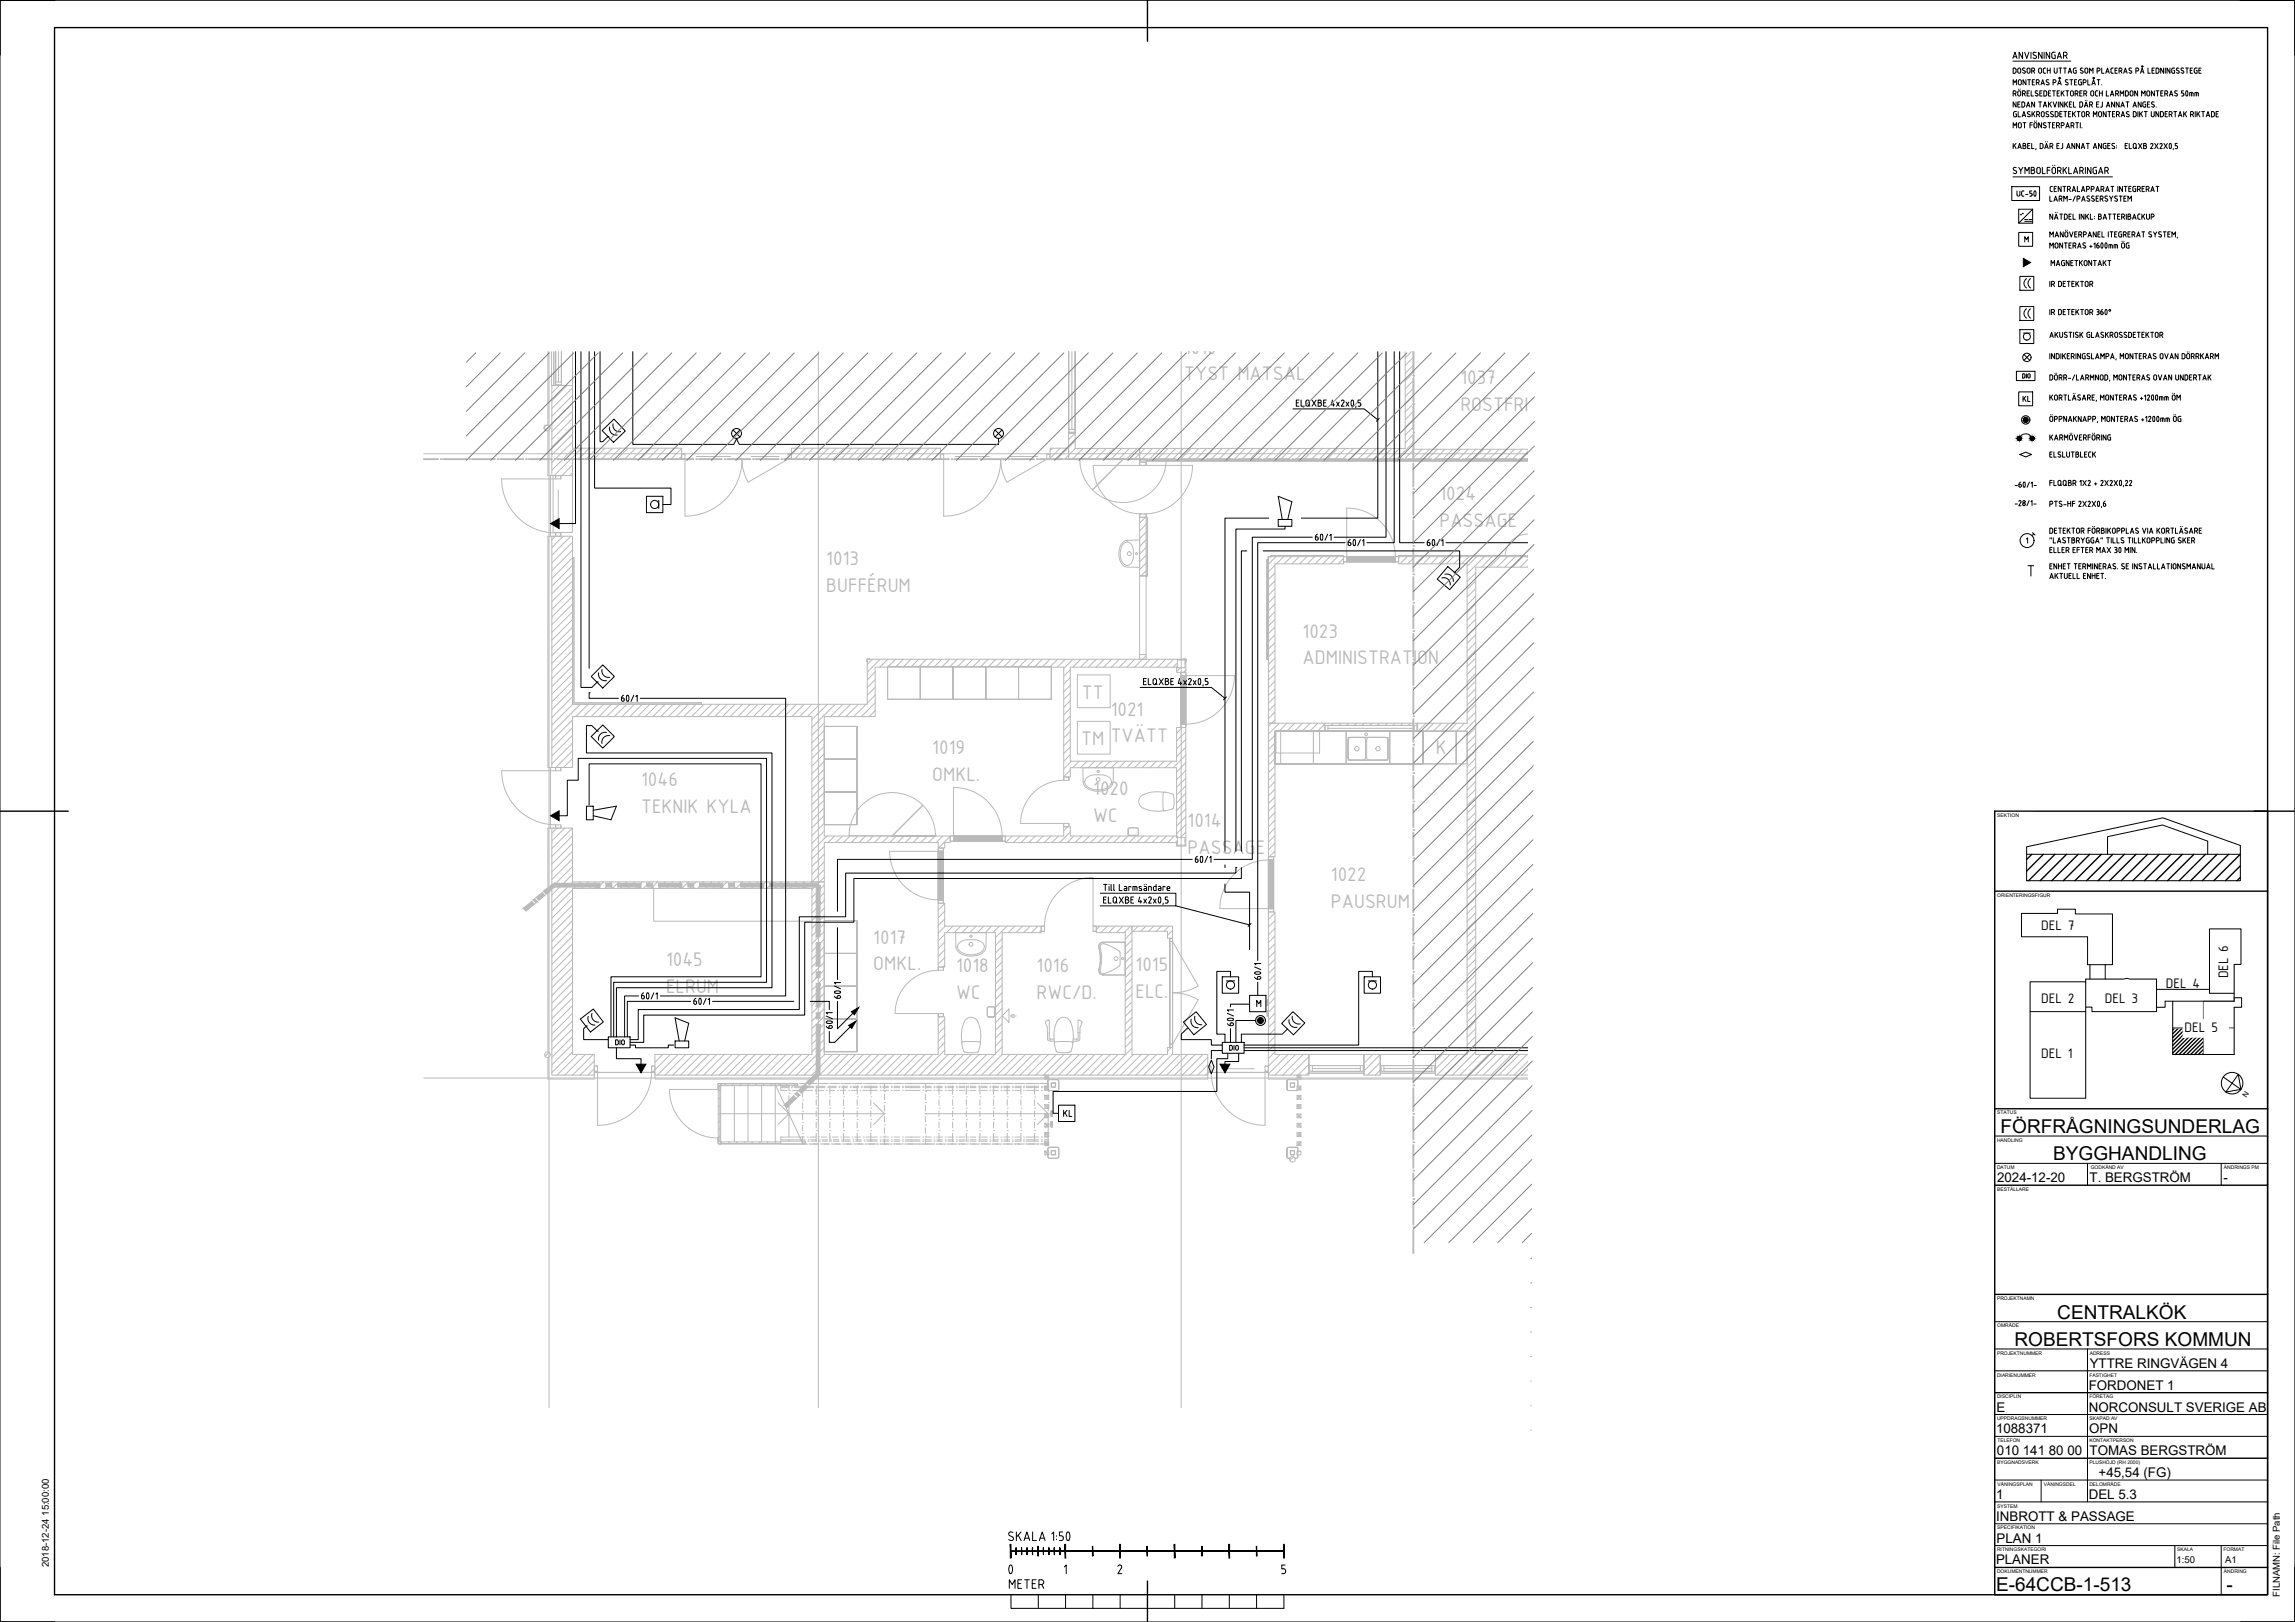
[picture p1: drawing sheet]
<svg xmlns="http://www.w3.org/2000/svg" width="841mm" height="594mm" viewBox="0 0 841 594" stroke-linecap="round" stroke-linejoin="round" font-family="sans-serif">
<defs><g id="words">
<text font-size="10.1" x="364.1" y="578.9">0</text>
<g font-size="7.8" fill="#bababa">
<text x="433.9" y="129.5">1010</text>
<text x="433.9" y="139.3">TYST MATSAL</text>
<text x="535.2" y="140.8">1037</text>
<text x="535.2" y="150.6">ROSTFRITT FRD</text>
<text x="527.5" y="183.1">1024</text>
<text x="527.5" y="192.9">PASSAGE</text>
<text x="302.8" y="207.1">1013</text>
<text x="302.8" y="216.9">BUFFÉRUM</text>
<text x="477.4" y="233.5">1023</text>
<text x="477.4" y="243.3">ADMINISTRATION</text>
<text x="396.5" y="256">TT</text>
<text x="407" y="262.1">1021</text>
<text x="396.2" y="273">TM</text>
<text x="407" y="271.9">TVÄTT</text>
<text x="341.7" y="276.2">1019</text>
<text x="526.1" y="276">K</text>
<text x="234.9" y="287.9">1046</text>
<text x="341.7" y="286">OMKL.</text>
<text x="400.6" y="291.3">1020</text>
<text x="234.9" y="297.7">TEKNIK KYLA</text>
<text x="400.6" y="301">WC</text>
<text x="435.2" y="303">1014</text>
<text x="435.2" y="312.8">PASSAGE</text>
<text x="487.7" y="322.6">1022</text>
<text x="487.7" y="332.4">PAUSRUM</text>
<text x="320" y="345.6">1017</text>
<text x="244.1" y="353.8">1045</text>
<text x="320" y="355.4">OMKL.</text>
<text x="350.4" y="355.9">1018</text>
<text x="379.9" y="355.9">1016</text>
<text x="416.1" y="355.7">1015</text>
<text x="244.1" y="363.6">ELRUM</text>
<text x="350.4" y="365.7">WC</text>
<text x="379.9" y="365.7">RWC/D.</text>
<text x="416.1" y="365.5">ELC.</text>
</g>
<g font-size="7">
<text x="733.1" y="415">FÖRFRÅGNINGSUNDERLAG</text>
<text x="752.4" y="425">BYGGHANDLING</text>
<text x="753.9" y="483">CENTRALKÖK</text>
<text x="738.2" y="493">ROBERTSFORS KOMMUN</text>
<text x="731.5" y="582.8">E-64CCB-1-513</text>
<text x="815.9" y="582.8">-</text>
</g>
<text font-size="6.6" x="368.7" y="583.1">METER</text>
<g font-size="5.4">
<text x="748" y="340.5">DEL 7</text>
<text x="816.5" y="358.4" transform="rotate(-90 816.5 358.4)">DEL 6</text>
<text x="793.7" y="361.8">DEL 4</text>
<text x="748" y="367.2">DEL 2</text>
<text x="771.3" y="367.2">DEL 3</text>
<text x="800.6" y="377.8">DEL 5</text>
<text x="748" y="387.4">DEL 1</text>
</g>
<g font-size="4.9">
<text x="750.4" y="98.4">MAGNETKONTAKT</text>
<text x="731.9" y="433">2024-12-20</text>
<text x="765.7" y="433">T. BERGSTRÖM</text>
<text x="814.9" y="433">-</text>
<text x="765.8" y="501">YTTRE RINGVÄGEN 4</text>
<text x="765.4" y="509">FORDONET 1</text>
<text x="731.6" y="517">E</text>
<text x="765.5" y="517">NORCONSULT SVERIGE AB</text>
<text x="731.5" y="525">1088371</text>
<text x="765.6" y="525">OPN</text>
<text x="731.8" y="533">010 141 80 00</text>
<text x="765.7" y="533">TOMAS BERGSTRÖM</text>
<text x="769.1" y="541">+45,54 (FG)</text>
<text x="731.5" y="549">1</text>
<text x="765.5" y="549">DEL 5.3</text>
<text x="731.5" y="557">INBROTT &amp; PASSAGE</text>
<text x="731.6" y="565">PLAN 1</text>
<text x="731.5" y="573">PLANER</text>
</g>
<g font-size="3.5">
<text x="17.9" y="574" transform="rotate(-90 17.9 574)">2018-12-24 15:00:00</text>
<text x="797.6" y="572.4">1:50</text>
<text x="815.4" y="572.4">A1</text>
<text x="835.5" y="584.9" transform="rotate(-90 835.5 584.9)">FILNAMN: File Path</text>
</g>
<text font-size="2.8" x="823.3" y="402" transform="rotate(-56 823.3 402)">N</text>
<g font-size="1.8">
<text x="731.9" y="299.2">SEKTION</text>
<text x="731.9" y="328.5">ORIENTERINGSFIGUR</text>
<text x="731.9" y="408.2">STATUS</text>
<text x="731.8" y="418.2">HANDLING</text>
<text x="731.8" y="428.2">DATUM</text>
<text x="766.2" y="428.2">GODKÄND AV</text>
<text x="815" y="428.2">ÄNDRINGS PM</text>
<text x="731.9" y="436.2">BESTÄLLARE</text>
<text x="731.8" y="476.2">PROJEKTNAMN</text>
<text x="731.9" y="486.2">OMRÅDE</text>
<text x="731.8" y="496.2">PROJEKTNUMMER</text>
<text x="765.8" y="496.2">ADRESS</text>
<text x="731.8" y="504.2">DIARIENUMMER</text>
<text x="765.7" y="504.2">FASTIGHET</text>
<text x="731.8" y="512.2">DISCIPLIN</text>
<text x="765.7" y="512.2">FÖRETAG</text>
<text x="731.8" y="520.2">UPPDRAGSNUMMER</text>
<text x="765.7" y="520.2">SKAPAD AV</text>
<text x="731.9" y="528.2">TELEFON</text>
<text x="765.7" y="528.2">KONTAKTPERSON</text>
<text x="731.9" y="536.2">BYGGNADSVERK</text>
<text x="765.7" y="536.2">PLUSHÖJD (RH 2000)</text>
<text x="732" y="544.2">VÅNINGSPLAN</text>
<text x="749" y="544.2">VÅNINGSDEL</text>
<text x="765.7" y="544.2">DELOMRÅDE</text>
<text x="731.9" y="552.2">SYSTEM</text>
<text x="731.9" y="560.2">SPECIFIKATION</text>
<text x="731.8" y="568.2">RITNINGSKATEGORI</text>
<text x="797.9" y="568.2">SKALA</text>
<text x="814.8" y="568.2">FORMAT</text>
<text x="731.8" y="576.2">DOKUMENTNUMMER</text>
<text x="815" y="576.2">ÄNDRING</text>
</g>
</g></defs>
<g fill="none" stroke="#bababa" stroke-width=".37">
<path d="M200.8 128.8v27h-.7a1.04 1.04 0 0 0-.8 .9 1.04 1.04 0 0 0 .7 1h.8v16.5h2.1M201.2 128.8v386.9M202.1 128.8v12.4h1.5v-12.4M203.6 128.8v11.1h2.1v-11.1v12.1h-2.1zM204.7 128.8v11.1M209.8 128.8v12.4h-6.9v-12.4v12.4M391.6 128.8v39.4h26v-4h-23.6v-35.4M391.6 128.8v28.5h2.4v-28.5M391.6 128.8v29.5h2.4v-29.5M392.8 128.8v28.5M394 128.8v29.8h-2.4M432.9 128.8v386.9"/>
<path d="M514.9 128.8v35.4h-97.3v4.2h100.3l.2-39.6M517.2 128.8l-2.3 2.3M518.1 130.8l-3.2 3.1M518.1 133.6l-3.2 3.1M518.1 139.2l-3.2 3.2M518.1 136.4l-3.2 3.2M201.4 156.1l-1.4 1.4M202.2 141.2h7.6v23h40v4h-40v6h-7.6zM202.2 141.2h7.6M205 141.2l-2.8 2.8M207.8 141.2l-5.6 5.6M209.8 142l-7.6 7.6"/>
<path d="M209.8 144.9l-7.6 7.6M209.8 147.7l-7.6 7.6M209.8 150.5l-7.6 7.6M209.8 153.3l-7.6 7.6M209.8 156.2l-7.6 7.6M209.8 159l-7.6 7.6M394 158.7l-2.4 2.4M518.1 147.7l-3.2 3.2M518.1 142.1l-3.2 3.1M518.1 153.4l-3.2 3.1M518.1 156.2l-3.2 3.2M518.1 144.9l-3.2 3.2"/>
<path d="M518.1 150.6l-3.2 3.1M518.1 159l-3.2 3.2M155.3 166.2h404.6M183.8 175.4a19.8 19.8 0 0 0 19.8 19.8M183.8 175.4h19.8v-1.2h1.9v1.2M201.7 174.2v22.2M202.7 174.2v20.8h7.1v-20.8M203.6 174.4v1h1.9v-1M204.6 179.4v11.8M209.8 161.8l-7.6 7.6M209.8 170.3l-3.9 3.9M209.8 173.2l-1 1"/>
<path d="M210.3 164.2l-8.1 8M213.1 164.2l-10 10M216 164.2l-4 4M218.8 164.2l-4 4M221.6 164.2l-4 4M224.5 164.2l-4 4M227.3 164.2l-4 4M230.1 164.2l-4 4M232.9 164.2l-4 4M235.8 164.2l-4 4M238.6 164.2l-4 4M241.4 164.2l-4 4"/>
<path d="M244.3 164.2l-4 4M247.1 164.2l-4 4M249.8 164.3l-3.9 3.9M249.8 167.1l-1 1.1M250 166.3h1v1.9h-1M251 166.3h-1.2v1.9h1.2v20.9a20.9 20.9 0 0 0 20.9-20.9 16.9 16.9 0 0 0 2.3 8.4l14.6-8.4M255.2 167.2h12.5M275.3 167.2h10.1M288.8 166.3h1.2v1.9h-1.2M288.8 168.2h1M289.8 166.3h-1v1.9M290 164.2h54.6v4h-54.6z"/>
<path d="M292.3 164.2l-2.3 2.3M295.2 164.2l-4 4M298 164.2l-4 4M300.8 164.2l-4 4M303.7 164.2l-4 4M306.5 164.2l-4 4M309.3 164.2l-4 4M312.1 164.2l-4 4M315 164.2l-4 4M317.8 164.2l-4 4M320.6 164.2l-4 4M323.4 164.2l-4 4"/>
<path d="M326.3 164.2l-4 4M329.1 164.2l-4 4M331.9 164.2l-4 4M334.8 164.2l-4 4M337.6 164.2l-4 4M340.4 164.2l-4 4M343.3 164.2l-4 4M344.6 165.6l-2.5 2.6M344.8 168.2h1v20.9a20.9 20.9 0 0 0 20.9-20.9 16.9 16.9 0 0 0 2.3 8.4l14.6-8.4M344.8 166.3h1v1.9h-1.2v-1.9h1.2M350 167.2h12.5M370.1 167.2h10.1"/>
<path d="M383.6 166.3h1.2v1.9h-1.2M383.6 168.2h1M384.6 166.3h-1v1.9M384.8 164.2h6.8v4h-6.8zM385.7 164.2l-.9 .8M388.5 164.2l-3.7 3.7M391.4 164.2l-4.1 4M394 161.5l-2.4 2.4M394.1 164.2l-3.9 4M395.6 168.2h16zM395.6 168.2h.1M395.6 168.2h16h-16"/>
<path d="M395.6 168.2h22M395.7 168.2h15.8h-15.8M395.7 168.2h15.8zM395.7 168.2a15.8 15.8 0 0 0 15.8 15.9 15.8 15.8 0 0 0 15.9-15.7M396.9 164.2l-3.9 4M399.8 164.2l-4 4M402.6 164.2l-3.9 4M405.4 164.2l-3.9 4M408.2 164.2l-3.9 4M411.1 164.2l-4 4M411.4 168.2l-11.1 11.2 11.2-11.2M411.6 168.2h-16h16"/>
<path d="M411.6 168.2h.1M413.9 164.2l-3.9 4M416.7 164.2l-3.9 4M417.6 168.4h2.4v.9h-2.4zM417.6 169.5v.9h2.4v-.9M417.6 170.4v-1.1h2.4v1.1M418.4 170.4h-17.8a17.8 17.8 0 0 0 17.8 17.8M419.2 170.4h17.8a17.8 17.8 0 0 1-17.8 17.8M419.5 164.2l-3.9 4M422.4 164.2l-4.8 4.8M425.2 164.2l-4.2 4.2M428 164.2l-4.1 4.2"/>
<path d="M430.9 164.2l-4.2 4.2M433.7 164.2l-4.2 4.2M436.5 164.2l-4.1 4.2M439.3 164.2l-4.1 4.2M442.2 164.2l-4.2 4.2M445 164.2l-4.2 4.2M447.8 164.2l-4.1 4.2M450.7 164.2l-4.2 4.2M453.5 164.2l-4.2 4.2M456.3 164.2l-4.1 4.2M459.1 164.2l-4.1 4.2M462 164.2l-4.2 4.2"/>
<path d="M464.8 164.2l-4.1 4.2M467.6 164.2l-4.1 4.2M470.5 164.2l-4.2 4.2M473.3 164.2l-4.2 4.2M476.1 164.2l-4.1 4.2M478.9 164.2l-4.1 4.2M481.8 164.2l-4.2 4.2M484.6 164.2l-4.2 4.2M487.4 164.2l-4.1 4.2M490.3 164.2l-4.2 4.2M493.1 164.2l-4.2 4.2M495.9 164.2l-4.1 4.2"/>
<path d="M498.8 164.2l-4.2 4.2M501.6 164.2l-4.2 4.2M504.4 164.2l-4.2 4.2M507.2 164.2l-4.1 4.2M510.1 164.2l-4.2 4.2M512.9 164.2l-4.2 4.2M518.1 161.9l-6.5 6.5M518.2 164.5l-3.8 3.9M521.1 164.5l-3.9 3.9M523.9 164.5l-3.9 3.9M526.7 164.5l-3.8 3.9M529.6 164.5l-3.9 3.9"/>
<path d="M532.4 164.5l-3.9 3.9M535.2 164.5l-3.9 3.9M538 164.5l-3.8 3.9M540.9 164.5l-3.9 3.9M543.7 164.5l-3.9 3.9M546.5 164.5l-3.8 3.9M549.4 164.5l-3.9 3.9M552.2 164.5l-3.9 3.9M555 164.5l-3.8 3.9M557.8 164.5l-3.8 3.9M559.9 168.8h-139.9h139.9M559.9 164.5h-42v3.9h42"/>
<path d="M559.9 165.3l-3.1 3.1M559.9 168.1l-.3 .3M202.2 196.4h7.6v61.6h108v-16.5h113.7v2.9h-39.3v34.4h39v-12.3h3.4v43.4h-3.4v-1.3h-62.8v-2.4h21.4v-3.4h2.4v3.4h39.3v3.4h2.8v-2.8h-3.1v-25.6h-39v3.4h-2.4v-40.2h-69.1v18.1h-18.6v43.7h46.1v2.4h-2v2h-2.4v-2h-41.7v14.4h-4.6v-60.5h-87.7v18.6h-7.6zM202.9 196.4h-2.1v84.7h2.1M203.5 196.4l-1.3 1.3M203.6 195.2h1.9v1M203.6 195.2v1.2h1.9v-1.2M203.6 195.2v1M206.4 196.4l-4.2 4.1M209.2 196.4l-7 7M209.8 198.6l-7.6 7.6M411.4 198.7l1.3-.8 4.9-.1v10l-4.6-.1a4.8 4.8 0 0 1-2.9-5.9l.4-1.7z"/>
<path d="M411.6 199.2a2.02 2.02 0 0 1 2.3-.5 2.02 2.02 0 0 1 1.3 1.9l.1 3.1a2.63 2.63 0 0 1-3 3.2 5.8 5.8 0 0 1-.7-7.7zM417.6 189.5h2.4v21.4h-2.4zM417.6 188.2h2.4v1.1M417.6 188.2v1.3h2.4v-1.3M417.6 188.2v1.1M419.7 189.5h.5M419.8 189.5l-2.2 2.1M419.9 189.5h.5h-.5M420 192.1l-2.4 2.4M420 197.7l-2.4 2.4M420 194.9l-2.4 2.4M420.4 189.5v21.4v-21.4"/>
<path d="M559.9 195.6a8.1 8.1 0 0 0-8.3 7.8M209.8 204.2h.5h-.5M209.8 201.4l-7.6 7.6M209.8 204.3l-7.6 7.6M209.8 207.1l-7.6 7.6M209.8 209.9l-7.6 7.6M209.8 212.8l-7.6 7.5M209.8 215.6l-7.6 7.6M209.8 218.4l-7.6 7.6M209.8 204.2v53.8M209.8 204.2h.3M210.3 204.2v53.2h46.7"/>
<path d="M417.6 210.9h2.4v28.8h-2.4zM419.7 210.9h.5M419.9 210.9h.5h-.5M420 200.5l-2.4 2.4M420 209l-1.9 1.9M420 203.4l-2.4 2.4M420 206.2l-2.4 2.4M464.6 204.9h.2h-.5h.5v36.6M464.7 203.8l1.1 .2h-1l-.1 .9zM464.8 203.8l-.1 .1M464.8 203.9h27.5v2.6h-25.1v58.4h-2.4zM465.8 203.9v-.5v.5"/>
<path d="M465.8 203.4h26.5h-26.5M465.8 203.7v.2M467.2 212.7l-2.4 2.4M467.2 215.6l-2.4 2.4M467.2 207.1l-2.4 2.4M467.2 209.9l-2.4 2.4M467.2 218.4l-2.4 2.4M467.6 203.9l-2.8 2.7M470.4 203.9l-2.6 2.6M473.3 203.9l-2.7 2.6M476.1 203.9l-2.7 2.6M478.9 203.9l-2.6 2.6"/>
<path d="M481.7 203.9l-2.6 2.6M484.6 203.9l-2.7 2.6M487.4 203.9l-2.6 2.6M490.2 203.9l-2.6 2.6M492.3 204v-.6v.6M492.3 204.6l-1.9 1.9M492.3 203.7v.5M492.5 203.9h1v1.9h-1M493.5 203.9v-17.8a17.8 17.8 0 0 1 17.8 17.8h1.2v1.9h-1.2M493.5 203.9v1.9h17.8h-17.8zM493.5 203.9h17.8h-17.8M493.5 203.9h-1.2v1.9h1.2"/>
<path d="M497.1 204.8h10.7M511.3 205.8v-1.9v1.9M512.3 203.9h-1v1.9h1M512.5 204v-.6v.6M512.5 203.4h46.4h-46.4M512.5 203.7v.5l.3-.3M515.7 203.9l-2.7 2.6M518.5 203.9l-2.6 2.6M521.3 203.9l-2.6 2.6M524.2 203.9l-2.7 2.6M527 203.9l-2.6 2.6M529.8 203.9l-2.6 2.6"/>
<path d="M532.7 203.9l-2.7 2.6M535.5 203.9l-2.7 2.6M538.3 203.9l-2.6 2.6M540.8 209.9l-3.2 3.1M540.8 212.7l-3.2 3.2M540.8 215.6l-3.2 3.1M540.8 218.4l-3.2 3.1M541.1 203.9l-3.5 3.5M544 203.9l-6.4 6.3M546.8 203.9l-3.9 3.8M549.6 203.9l-3.8 3.8M552.4 203.9l-3.8 3.8"/>
<path d="M555.3 203.9l-3.9 3.8M558.1 203.9l-3.9 3.8M558.9 203.8h1zM558.9 203.8l1 .1zM558.9 203.9v-.5v.5M558.9 203.8h1M558.9 203.7v.2M559.6 203.9h.3zM559.9 207.7h-19.1v178.5h19.1M559.9 203.9h-47.4v2.6h25.1v58.4h-72.8v48.9h2.4v-46h70.4M559.9 204.9l-2.8 2.8M559.9 203.5l-.2 .3"/>
<path d="M559.9 203.6l-.1 .2M209.8 221.2l-7.6 7.6M209.8 224.1l-7.6 7.5M209.8 226.9l-7.6 7.6M209.8 229.7l-7.6 7.6M209.8 232.6l-7.6 7.5M209.8 235.4l-7.6 7.6M209.8 238.2l-7.6 7.6M417.6 239.7h2.4v1.8h-2.4zM467.2 229.7l-2.4 2.4M467.2 235.4l-2.4 2.4M467.2 221.2l-2.4 2.4"/>
<path d="M467.2 224l-2.4 2.5M467.2 226.9l-2.4 2.4M467.2 232.5l-2.4 2.4M467.2 238.2l-2.4 2.4M540.8 224l-3.2 3.2M540.8 232.5l-3.2 3.2M540.8 221.2l-3.2 3.1M540.8 226.9l-3.2 3.1M540.8 229.7l-3.2 3.1M540.8 235.3l-3.2 3.2M540.8 238.2l-3.2 3.1M209.8 241l-7.6 7.6"/>
<path d="M209.8 243.9l-7.6 7.6M209.8 246.7l-7.6 7.6M209.8 249.5l-7.6 7.6M209.8 252.3l-7.6 7.6M209.8 255.2l-7.6 7.6M209.9 258l-7.7 7.6M212.7 258l-10.5 10.4M215.5 258l-4.5 4.5M218.4 258l-4.6 4.5M221.2 258l-4.5 4.5M224 258l-4.5 4.5M226.8 258l-4.5 4.5"/>
<path d="M229.7 258l-4.6 4.5M232.5 258l-4.5 4.5M235.3 258l-4.5 4.5M238.1 258l-4.5 4.5M241 258l-4.5 4.5M243.8 258l-4.5 4.5M246.6 258l-4.5 4.5M249.5 258l-4.6 4.5M252.3 258l-4.5 4.5M255.1 258l-4.5 4.5M257 258v-.6v.6M257 257.7v.3"/>
<path d="M258 258l-4.6 4.5M260.8 258l-4.5 4.5M263.6 258l-4.5 4.5M266.4 258l-4.5 4.5M269.3 258l-4.5 4.5M272.1 258l-4.5 4.5M274.9 258l-4.5 4.5M277.7 258l-4.5 4.5M280.6 258l-4.5 4.5M283.4 258l-4.5 4.5M286.2 258l-4.5 4.5M289.1 258l-4.6 4.5"/>
<path d="M291.9 258l-4.5 4.5M294.7 258l-4.5 4.5M297.6 258l-4.6 4.5M300.4 258l-4.5 4.5M303.2 258l-5.7 5.6M306 258l-8.5 8.4M308.9 258l-4.5 4.5M311.7 258l-4.5 4.5M314.5 258l-4.5 4.5M317.4 258l-4.6 4.5M317.7 241.4h1l-.9 .1v1zM319.7 241.5l-1.9 1.8"/>
<path d="M320.7 246.1l-2.9 2.9M320.7 254.6l-2.9 2.9M320.7 257.4l-5 5.1M320.7 248.9l-2.9 2.9M320.7 251.7l-2.9 2.9M322.5 241.5l-4.7 4.7M325.3 244.4v11.7h12v-12h-12v12h12v-11.7v11.7h12v-12h-12v12h12v-11.7v11.7h12v-12h-12v12h12v-11.7v11.7h12v-12h-12v12h12v-11.7v11.7h12v-12h-12v12h12v-11.7M325.4 241.5l-2.9 2.9M328.2 241.5l-2.9 2.9M331 241.5l-2.9 2.9M333.8 241.5l-2.9 2.9M336.7 241.5l-2.9 2.9"/>
<path d="M339.5 241.5l-2.9 2.9M342.3 241.5l-2.9 2.9M345.1 241.5l-2.9 2.9M348 241.5l-2.9 2.9M350.8 241.5l-2.9 2.9M353.6 241.5l-2.9 2.9M356.5 241.5l-2.9 2.9M359.3 241.5l-2.9 2.9M362.1 241.5l-2.9 2.9M365 241.5l-2.9 2.9M367.8 241.5l-2.9 2.9M370.6 241.5l-2.9 2.9"/>
<path d="M373.4 241.5l-2.9 2.9M376.3 241.5l-2.9 2.9M379.1 241.5l-2.9 2.9M381.9 241.5l-2.9 2.9M384.7 241.5l-2.9 2.9M387.6 241.5l-2.9 2.9M390.4 241.5l-2.9 2.9M392.2 251l-2.4 2.4M392.2 256.6l-2.4 2.4M392.2 245.3l-2.4 2.4M392.2 248.2l-2.4 2.3M392.2 253.8l-2.4 2.4"/>
<path d="M392.2 259.5l-2.4 2.3M393.2 241.5l-3.4 3.4M394.8 247.2h12v12h-12zM396.1 241.5l-2.9 2.9M398.9 241.5l-2.9 2.9M401.7 241.5l-2.9 2.9M404.6 241.5l-2.9 2.9M407.4 241.5l-2.9 2.9M410.2 241.5l-2.9 2.9M413 241.5l-2.9 2.9M415.9 241.5l-2.9 2.9M420 240.1l-4.2 4.3"/>
<path d="M421.5 241.5l-2.9 2.9M424.3 241.5l-2.9 2.9M427.2 241.5l-2.9 2.9M430 241.5l-2.9 2.9M431.5 241.5h3.1v4.8h-3.4v-1.9l3.1 .2v-2.8h-2.8zM431.5 242.8l-1.6 1.6M432.6 244.6l-1.4 1.4M432.6 247.5v17.8v-17.8h2zM432.6 246.5v1h2v-1M432.6 247.5v-1.2h2v1.2M432.8 241.5l-.3 .3M433.6 241.4h1.1v1l-.1-.9z"/>
<path d="M434.6 247.5l17.8-.1a17.8 17.8 0 0 1-17.8 17.8v1.3h-2v-1.2M434.6 247.5v17.8v-17.8M434.6 245.4l-.9 .9M434.6 242.6l-.3 .3M464.3 241.5v-36.6v36.6M464.6 241.5h.2M464.8 241.5h-.5h.5M467.2 246.7l-2.4 2.4M467.2 252.3l-2.4 2.4M467.2 241l-2.4 2.4M467.2 243.9l-2.4 2.3M467.2 249.5l-2.4 2.4"/>
<path d="M467.2 255.2l-2.4 2.4M467.2 258l-2.4 2.4M540.8 241l-3.2 3.2M540.8 246.6l-3.2 3.2M540.8 243.8l-3.2 3.2M540.8 249.5l-3.2 3.1M540.8 252.3l-3.2 3.2M540.8 255.1l-3.2 3.2M540.8 258l-3.2 3.1M209.8 263.7l-7.6 7.5M209.8 266.5l-7.6 7.6M209.8 269.3l-7.6 7.6"/>
<path d="M209.8 272.2l-7.6 7.5M209.8 275l-6.1 6.1M209.8 277.8l-3.3 3.3M302.1 278.1h12v12h-12v-12h12v12h-12zM302.1 266.1h12v12h-12v-12h12v12h-12zM302.1 270.4l-4.6 4.5M302.1 276l-4.6 4.6M302.1 278.9l-4.6 4.5M302.1 267.6l-4.6 4.5M302.1 264.7l-4.6 4.6M302.1 273.2l-4.6 4.5M320.7 260.2l-2.2 2.3"/>
<path d="M392.2 273.6l-2.4 2.4M392.2 265.1l-2.4 2.4M392.2 262.3l-2.4 2.4M392.2 267.9l-2.4 2.4M392.2 270.8l-2.4 2.4M392.2 276.4l-2.4 2.4M392.7 278.8l-2.9 2.9M394.8 264.2h12v12h-12zM395.5 278.8l-2.4 2.4M398.3 278.8l-2.4 2.4M401.2 278.8l-2.4 2.4M404 278.8l-2.4 2.4"/>
<path d="M406.8 278.8l-2.4 2.4M409.6 278.8l-2.4 2.4M412.5 278.8l-2.4 2.4M415.3 278.8l-2.4 2.4M418.1 278.8l-2.4 2.4M420.9 278.8l-2.4 2.4M423.8 278.8l-2.4 2.4M426.6 278.8l-2.4 2.4M429.4 278.8l-2.4 2.4M432.6 265.3h2h-2M432.6 266.3v-1h2v1M433.3 266.5l-2.1 2.1"/>
<path d="M434.6 279.4l-3.4 3.3M434.6 270.9l-3.4 3.3M434.6 268l-3.4 3.4M434.6 273.7l-3.4 3.4M434.6 276.5l-4.7 4.7M467.2 267.8v12h54.1v-12v12h-54.1v-12h54.1v12h-54.1v-12h54.1zM467.2 263.6l-2.4 2.5M467.2 269.3l-2.4 2.4M467.2 260.8l-2.4 2.4M467.2 275l-2.4 2.4M467.2 272.1l-2.4 2.4M467.2 277.8l-2.4 2.4"/>
<path d="M467.6 267.8h16v8h-16zM468.8 264.9l-4 4M469.3 267.8h12v12h-12zM471.6 264.9l-2.9 2.9M474.5 264.9l-2.9 2.9M477.3 264.9l-2.9 2.9M480.1 264.9l-2.9 2.9M481.3 267.8h12v12h-12zM482.9 264.9l-2.9 2.9M485.3 264.9v2.9M485.6 265.7h33.6v2.1h-33.6zM485.8 264.9l-2.9 2.9"/>
<path d="M486.6 265.7h31.6v2.1h-31.6zM486.6 266.8h31.6M488.6 264.9l-.8 .8M491.4 264.9l-.8 .8M493.3 267.8h16v12h-16zM494 270.1h14.6v8.3h-14.6zM494 271.1v6.3M494 277.4l.4 .8 .6 .2M494 277.4a1.01 1.01 0 0 0 1 1M494.2 264.9l-.7 .8M495 278.4h12.6M495 270.1a1.01 1.01 0 0 0-1 1"/>
<path d="M495 270.1l-.6 .2-.4 .8M497.1 264.9l-.8 .8M499.4 270.1a1.01 1.01 0 0 1 1 1v6.3a.97 .97 0 0 1-1 1M499.9 264.9l-.8 .8M501.8 270.1a1.01 1.01 0 0 0-1 1v6.3a1.01 1.01 0 0 0 1 1M502.7 264.9l-.8 .8M505.6 264.9l-.8 .8M507.6 270.1h-12.6M507.6 270.1a1.01 1.01 0 0 1 1 1M507.6 270.1l.6 .2 .5 .8M508.4 264.9l-.8 .8M508.6 271.1v6.3"/>
<path d="M508.6 277.4a1.01 1.01 0 0 1-1 1M508.7 277.4l-.2 .6-.9 .4M509.3 267.8h12v12h-12v-12h12v12h-12M511.2 264.9l-.8 .8M514.1 264.9l-.9 .8M516.9 264.9l-.8 .8M519.5 264.9v2.9M519.7 264.9l-.8 .8M521.3 278.6v-10.8h-54.1v12h42.1M521.3 267.8h.3v12h-.3zM521.6 267.8h12v12h-12zM521.6 267.8v12h12v-12h4"/>
<path d="M522.5 264.9l-2.9 2.9M525.4 264.9l-2.9 2.9M528.2 264.9l-2.9 2.9M531 264.9l-2.9 2.9M533.6 267.8v12h4v-12M533.8 264.9l-2.9 2.9M536.7 264.9l-2.9 2.9M537.6 267.8v118.4h-11.6v7.6h33.9M540.8 263.6l-4.2 4.2M540.8 277.8l-3.2 3.1M540.8 260.8l-3.2 3.1M540.8 266.5l-3.2 3.1"/>
<path d="M540.8 269.3l-3.2 3.1M540.8 272.1l-3.2 3.2M540.8 274.9l-3.2 3.2M201.7 281.1v22.2M203.6 281.3v1h-19.8a19.8 19.8 0 0 0 19.8 19.8M205.5 281.3v1h-1.9v-1.2h1.9v1.2M209.8 280.6l-.5 .5M302.1 290.1h12v12h-12v-12h12v12h-12zM302.1 293l-4.6 4.6M302.1 284.5l-4.6 4.6M302.1 281.7l-4.6 4.5M302.1 287.4l-4.6 4.5"/>
<path d="M302.1 290.2l-4.6 4.5M302.1 295.9l-4.6 4.5M302.1 298.7l-4.6 4.5M389.8 284.8v1h1.9v-1M389.8 285.8v-1.2h1.9v1.2M389.8 285.8a15.8 15.8 0 0 0-15.8 15.8h15.8v1.2h1.9v-1.2M392.2 282.1l-2.4 2.4M396.8 281.2h11.2l-.1 5.2a4.9 4.9 0 0 1-5.5 3.4 4.9 4.9 0 0 1-5.5-3.4zM398.2 284.9l2.1-1 3.1-.1a3.1 3.1 0 0 1 3.8 3.1 6.1 6.1 0 0 1-7.9 1.7 2.25 2.25 0 0 1-1.1-3.7zM426.5 290.2h.6M426.5 290.1l-.2 .3-.2 3.1 .2 3.2 .2 .2M426.5 290.1a12.3 12.3 0 0 0-8.5 1.6 2.91 2.91 0 0 0-.4 3.1 2.91 2.91 0 0 0 2.6 1.7l2.9 .6 3.4-.2"/>
<path d="M427.1 296.9h-.6M427.1 290.2l2.6 .6a6.7 6.7 0 0 1 .3 5.2l-2.9 .9M434.6 285l-3.4 3.4M434.6 293.5l-3.4 3.4M434.6 282.2l-3.4 3.4M434.6 287.8l-3.4 3.4M434.6 290.7l-3.4 3.4M434.6 296.3l-3.4 3.4M434.6 299.1l-3.4 3.4M467.2 280.6l-2.4 2.4M467.2 283.5l-2.4 2.3M467.2 297.6l-2.4 2.4"/>
<path d="M467.2 291.9l-2.4 2.4M467.2 289.1l-2.4 2.4M467.2 286.3l-2.4 2.4M467.2 294.8l-2.4 2.4M540.8 280.6l-3.2 3.1M540.8 283.4l-3.2 3.2M540.8 286.3l-3.2 3.1M540.8 289.1l-3.2 3.1M540.8 291.9l-3.2 3.2M540.8 294.7l-3.2 3.2M540.8 297.6l-3.2 3.1M202.9 303.3h-2.1v21.9"/>
<path d="M203.6 302.1h1.9v1M203.6 302.1v1.2h1.9v-1.2M203.6 302.1v1M204.1 303.3l-1.9 1.9M206.9 303.3l-4.7 4.7M209.8 303.3l-7.6 7.5M209.8 306.1l-7.6 7.6M209.8 308.9l-7.6 7.6M209.8 311.8l-7.6 7.5M209.8 314.6l-7.6 7.5M209.8 317.4l-6.1 6.1M302.1 301.5l-4.6 4.5"/>
<path d="M302.1 310l-4.6 4.5M302.1 315.7l-4.6 4.5M302.1 304.3l-4.6 4.6M302.1 312.8l-4.6 4.5M302.1 318.5l-4.6 4.5M303 306.2l-5.5 5.5M305.9 306.2l-2.4 2.4M308.7 306.2l-2.4 2.4M311.5 306.2l-2.4 2.4M314.3 306.2l-2.3 2.4M317.2 306.2l-2.4 2.4M320 306.2l-2.4 2.4"/>
<path d="M322.8 306.2l-2.4 2.4M325.7 306.2l-2.4 2.4M326 311.8h17.8v-1.2h1.9v1.2M326 311.8a17.8 17.8 0 0 0 17.8 17.8M326.9 306.1h16h-16M326.9 306.1l16 .1zM326.9 306.2h15.9zM327 306.1l11.1-11.2-11.1 11.2M328.5 306.2l-2.4 2.4M331.3 306.2l-2.4 2.4M334.2 306.2l-2.5 2.4M337 306.2l-2.4 2.4"/>
<path d="M339.8 306.2l-2.4 2.4M342.6 306.2l-2.4 2.4M342.8 306.1a15.8 15.8 0 0 0-15.8-15.8 15.8 15.8 0 0 0-15.9 15.8h31.7M342.8 306.1h-15.9h15.9M342.8 306.2h-15.9h15.9M342.9 306.2h-16h16M342.9 306.1h.1M343.8 311.8h1.9v17.8v-17.8zM343.8 310.8v1h1.9v-1M345.5 306.2l-2.4 2.4M348.2 306.3l-4.3 4.3M348.4 306.2h1v1.9h-1"/>
<path d="M349.4 306.2v-17.8a17.8 17.8 0 0 1 17.8 17.8h1.2v1.9h-1.2M349.4 306.2v1.9h17.8h-17.8zM349.4 306.2h17.8h-17.8M349.4 306.2h-1.2v1.9h1.2M367.2 308.1v-1.9v1.9M368.2 306.2h-1v1.9h1M370.9 306.2l-2.4 2.4M373.7 306.2l-2.4 2.4M376.6 306.2l-2.4 2.4M379.4 306.2l-2.4 2.4M382.2 306.2l-2.4 2.4M385.1 306.2l-2.4 2.4"/>
<path d="M387.9 306.2l-2.4 2.4M389.8 302.6v-1h1.9v1M391.3 302.8l-1.5 1.5M392.2 304.7l-3.9 3.9M393.6 306.2l-2.4 2.4M396.4 306.2l-2.4 2.4M399.2 306.2l-2.4 2.4M402 306.2l-2.4 2.4M404.9 306.2l-2.4 2.4M407.7 306.2l-2.4 2.4M410.5 306.2l-2.4 2.4M413.3 306.2l-2.3 2.4"/>
<path d="M413.4 305.5v-1.9v1.9M413.4 305.5l.1 .1M413.5 305.6l.2 .3M413.7 305.9l3.2 .1h-3.2M416.2 306.2l-2.4 2.4M417.1 305.8l-.2 .2M417.1 303.7l-.4-.5-3 .1-.2 .4-.1 1.8M417.1 303.6v2.1M417.1 303.6v1.9l-.2 .5h-3.2l-.3-.4M419 306.2l-2.4 2.4M421.8 306.2l-2.4 2.4M424.7 306.2l-2.4 2.4"/>
<path d="M427.5 306.2l-2.4 2.4M430.3 306.2l-2.4 2.4M431.5 307.9l-.8 .7M432.6 309.6l-.3 .3M434.6 302l-3.4 3.4M434.6 307.6l-.3 .3M434.6 304.8l-2 2M464.8 314v1h1.9v-1M466.7 315v-1.2h-1.9v1.2a17.8 17.8 0 0 0-17.8 17.8M466.7 315h-1.9h1.9M466.7 315v17.8h-1.9h1.9zM467.2 300.4l-2.4 2.4"/>
<path d="M467.2 306.1l-2.4 2.4M467.2 303.2l-2.4 2.5M467.2 308.9l-2.4 2.4M467.2 311.7l-2 2.1M540.8 317.4l-3.2 3.1M540.8 300.4l-3.2 3.1M540.8 303.2l-3.2 3.2M540.8 306.1l-3.2 3.1M540.8 308.9l-3.2 3.1M540.8 311.7l-3.2 3.1M540.8 314.6l-3.2 3.1M200.8 327v58.3"/>
<path d="M202.2 325.8v68h15.6v-7.6h-8v-60.8h87.7v60.8h-57.5v7.6h58.3M203 324.2h.1M205.1 324.9l-2.9 2.9M208 324.9l-5.8 5.7M209.8 320.2l-3.3 3.3M209.8 325.9l-7.6 7.6M209.8 328.7l-7.6 7.6M209.8 331.5l-7.6 7.6M209.8 334.4l-7.6 7.6M209.8 337.2l-7.6 7.6M209.9 323l-.5 .5M210.8 324.9l-.5 .5"/>
<path d="M212.7 323l-.5 .5M213.6 324.9l-.5 .5M215.5 323l-.5 .5M216.5 324.9l-.6 .5M218.4 323l-.6 .5M219.3 324.9l-.5 .5M221.2 323l-1.3 1.3M222.1 324.9l-.5 .5M224 323l-.5 .5M226.8 323l-2.4 2.4M227.8 324.9l-.5 .5M229.7 323l-.5 .5"/>
<path d="M230.6 324.9l-.5 .5M232.5 323l-.5 .5M233.4 324.9l-.5 .5M235.3 323l-.5 .5M237 324.1l-1.2 1.3M238.1 323l-.4 .5M239.1 324.9l-.5 .5M239.5 325.4v12h58M241 323l-1.8 1.8M241.9 324.9l-.5 .5M243.8 323l-.5 .5M244.7 324.9l-.5 .5"/>
<path d="M246.6 323l-.5 .5M247.6 324.9l-.5 .5M249.5 323l-.5 .5M252.3 323l-2.4 2.4M253.2 324.9l-.5 .5M255.1 323l-.9 .9M256.3 324.6l-.8 .8M258 323l-.5 .5M258.9 324.9l-.5 .5M260.8 323l-.5 .5M261.7 324.9l-.5 .5M263.6 323l-.5 .5"/>
<path d="M264.5 324.9l-.5 .5M266.4 323l-1.5 1.5M267.4 324.9l-.5 .5M269.3 323l-.5 .5M271.3 323.8l-1.6 1.6M272.1 323l-.5 .5M273 324.9l-.5 .5M274.9 323l-.5 .5M275.8 324.9l-.4 .5M277.7 323l-.5 .5M278.7 324.9l-.5 .5M280.6 323l-.7 .7"/>
<path d="M282 324.4l-1 1M283.4 323l-.5 .5M284.3 324.9l-.5 .5M286.2 323l-.5 .5M287.2 324.9l-.5 .5M289.1 323l-.5 .5M290 324.9l-.5 .5M291.9 323l-.5 .5M292.8 324.9l-.5 .5M294.7 323l-.5 .5M295.7 324.9l-.6 .5M297.5 323h-87.7v-19.7h-7.6v20.6"/>
<path d="M297.5 323h4.6v63.2h41.7v-13.8h2.4v13.8h18.6v-44.6h-18.6v12.6h-2.4v-23.4h2.4v8.4h35.4v2.4h-14.4v44.6M297.5 323l-.4 .5M297.5 323h.1M298.5 324.9l-1 .9M299.1 327.1l-1.6 1.6M299.1 332.8l-1.6 1.5M299.1 335.6l-1.6 1.6M299.1 338.4l-1.6 1.6M299.1 329.9l-1.6 1.6M302.1 337.2h12v12h-12v-12h12v12h-12zM302.1 324.1l-1.6 1.6M302.1 329.8l-1.6 1.6"/>
<path d="M302.1 332.6l-1.6 1.6M302.1 338.3l-1.6 1.5M302.1 321.3l-2.3 2.3M302.1 327l-1.6 1.5M302.1 335.5l-1.6 1.5M343.8 329.6v-17.8v17.8M343.8 329.6h1.9v1M343.8 329.6v1.2h1.9v-1.2M343.8 329.6v1M345.7 329.6h-1.9h1.9M346.2 330.9l-2.4 2.4M346.2 336.6l-2.4 2.4"/>
<path d="M346.2 333.7l-2.4 2.5M346.4 339.2l-2.6 2.6M349.2 339.2l-2.4 2.4M352.1 339.2l-2.4 2.4M354.9 339.2l-2.4 2.4M357.7 339.2l-2.4 2.4M360.6 339.2l-2.5 2.4M363.4 339.2l-2.4 2.4M366.2 339.2l-2.4 2.4M369 339.2l-4.2 4.2M371.9 339.2l-2.4 2.4M374.7 339.2l-2.4 2.4"/>
<path d="M377.5 339.2l-2.4 2.4M380.3 339.2l-2.3 2.4M381.8 339.2h1M382.8 339.2v1.9h-1M382.8 339.2h-1.2v1.9h1.2M382.8 339.2a17.8 17.8 0 0 1 17.8-17.8v17.8h1.1v1.9h-1.1M401.6 339.2h-1v1.9h1M403 339.2l-1.3 1.2M405.8 339.2l-2.4 2.4M408.6 339.2l-2.4 2.4M411.5 339.2l-2.4 2.4M414.3 339.2l-2.4 2.4"/>
<path d="M414.8 339.2h14.9v4.4h-1.9v-2.5h-13zM417.1 339.2l-1.9 1.9M419.9 339.2l-1.9 1.9M422.8 339.2l-1.9 1.9M425.6 339.2l-1.9 1.9M428.4 339.2l-1.9 1.9M447 332.8h17.8M464.8 332.8v-17.8v17.8M464.8 333.8v-1h1.9v1M464.8 332.8v1.2h1.9v-1.2M467.2 334.4l-2.4 2.4M467.2 337.2l-2.4 2.4"/>
<path d="M540.8 325.9l-3.2 3.1M540.8 320.2l-3.2 3.1M540.8 323l-3.2 3.2M540.8 328.7l-3.2 3.1M540.8 331.5l-3.2 3.2M540.8 334.3l-3.2 3.2M540.8 337.2l-3.2 3.1M540.8 340l-3.2 3.1M209.8 340l-7.6 7.6M209.8 342.9l-7.6 7.5M209.8 345.7l-7.6 7.6M209.8 348.5l-7.6 7.6"/>
<path d="M209.8 351.3l-7.6 7.6M209.8 354.2l-7.6 7.6M209.8 357l-7.6 7.6M209.8 359.8l-7.6 7.6M299.1 341.2l-1.6 1.6M299.1 346.9l-1.6 1.6M299.1 349.7l-1.6 1.6M299.1 352.6l-1.6 1.5M299.2 358.1l-1.7 1.7M300.1 343.1l-2.6 2.5M302.1 349.2h12v12h-12v-12h12v12h-12zM302.1 341.1l-1.6 1.6"/>
<path d="M302.1 346.8l-1.6 1.5M302.1 352.4l-4.6 4.5M302.1 355.3l-1.6 1.5M302.1 349.6l-1.6 1.6M302.1 344l-1.6 1.5M302.1 358.1l-2.2 2.1M343.8 354.4v1h1.9v-1M345.7 355.4v-1.2h-1.9v1.2a15.8 15.8 0 0 0-15.8 15.8h15.8v1.2h1.9v-1.2M346.2 345.1l-2.4 2.4M346.2 350.7l-2.4 2.4M346.2 342.2l-2.4 2.4M346.2 347.9l-2.4 2.4"/>
<path d="M346.2 353.6l-.7 .6M350.2 341.6h11.2l-.1 5.2a4.8 4.8 0 0 1-5.5 3.4 4.8 4.8 0 0 1-5.5-3.4zM351.4 345.5l1.9-1.1 3.5-.2a3.1 3.1 0 0 1 3.8 3.1 6.1 6.1 0 0 1-7.9 1.7 2.25 2.25 0 0 1-1.3-3.5zM367.2 343.8l-2.4 2.5M367.2 346.6l-2.4 2.5M367.2 349.5l-2.4 2.4M367.2 355.1l-2.4 2.5M367.2 358l-2.4 2.4M367.2 352.3l-2.4 2.5M381.6 340.8l-.8 .8M402.7 347.1a17.5 17.5 0 0 1 0 8.7l.3 .7 .9 .6h8.4v-12h-8a1.64 1.64 0 0 0-1.6 2M403.5 345.9l.3-.2a10.3 10.3 0 0 1 5.7 2.2l.9 .9 .1 4.3a7.1 7.1 0 0 1-4.4 3l-.7 .2a1.32 1.32 0 0 1-1.5 .2 1.32 1.32 0 0 1-.7-1.3 18.2 18.2 0 0 0 0-8.8z"/>
<path d="M414.8 344.3l-2.5 2.5M414.8 358.5l-2.5 2.4M414.8 341.5l-2.5 2.5M414.8 347.2l-2.5 2.4M414.8 350l-2.5 2.5M414.8 352.8l-2.5 2.5M414.8 355.7l-2.5 2.4M428.7 344.8h1h-1M428.7 344.8v37.7h1h-1zM428.7 343.8v1h1M428.7 344.8v-1.2h1v1.2M429.7 344.8l9.4 16.3a18.8 18.8 0 0 1-9.4 2.5 18.8 18.8 0 0 1 9.4 2.6l-9.4 16.3v1.1h-1v-1.1"/>
<path d="M429.7 344.8v37.7v-37.7M429.7 340.8l-1.9 1.9M429.7 343.6h-.1M429.7 343.8v1M467.2 342.9l-2.4 2.3M467.2 345.7l-2.4 2.4M467.2 351.3l-2.4 2.4M467.2 354.2l-2.4 2.4M467.2 359.8l-2.4 2.4M467.2 340l-2.4 2.4M467.2 348.5l-2.4 2.4M467.2 357l-2.4 2.4"/>
<path d="M540.8 348.5l-3.2 3.1M540.8 342.8l-3.2 3.2M540.8 345.7l-3.2 3.1M540.8 351.3l-3.2 3.1M540.8 354.1l-3.2 3.2M540.8 357l-3.2 3.1M540.8 359.8l-3.2 3.1M209.8 379.6l-7.6 7.6M209.8 362.7l-7.6 7.5M209.8 365.5l-7.6 7.6M209.8 368.3l-7.6 7.6M209.8 371.2l-7.6 7.5"/>
<path d="M209.8 374l-7.6 7.6M209.8 376.8l-7.6 7.6M299.1 363.9l-1.6 1.5M299.1 366.7l-1.6 1.6M299.1 372.4l-1.6 1.5M299.1 378l-1.6 1.6M299.1 361.1l-1.6 1.5M299.8 368.8l-2.3 2.3M302.1 373.2h12v12h-12v-12h12v12h-12zM302.1 361.2h12v12h-12v-12h12v12h-12zM302.1 360.9l-1.6 1.6M302.1 363.7l-1.6 1.6"/>
<path d="M302.1 369.4l-1.6 1.6M302.1 375l-1.6 1.6M302.1 377.9l-1.6 1.5M302.1 366.6l-1.6 1.5M302.1 372.2l-4.6 4.5M343.8 372.2v-1h1.9v1M344.3 372.4l-.5 .5M346.2 373.4l-2.4 2.3M346.2 376.2l-2.4 2.4M346.2 379l-2.4 2.4M353.5 374.1a2.68 2.68 0 0 1 2.4-1.5 2.68 2.68 0 0 1 2.4 1.5M353.5 374.1a14.1 14.1 0 0 0-1 7.7"/>
<path d="M358.3 374.1a13.5 13.5 0 0 1 1 7.7l-.3-.2-3.1-.2-3.2 .2-.2 .2M362.2 368.8h1.9l.5 .2v3.2l-.4 .2M362.2 368.8h1.9M362.2 372.5h1.9M362.3 368.8l-.5 .4v2.8l.5 .4M364.1 372.5h-1.9h1.9M364.1 368.8l.4 .2M364.2 372.4h-.1M364.5 372.2l-.3 .2M364.5 369h.1M364.6 369l-.1 3.2zM367.2 363.6l-2.4 2.5"/>
<path d="M367.2 366.5l-2.4 2.4M367.2 369.3l-2.4 2.4M367.2 372.1l-2.4 2.5M367.2 374.9l-2.4 2.5M367.2 377.8l-2.4 2.4M367.2 360.8l-2.4 2.5M367.3 372l2.4-2.4v4.9zM370.4 372.1h2M370.4 372.4l1.4 .3M371.8 371.5l-1.4 .3M383.9 378.2h.1M383.9 378.2l.1 2.8 2.4 .3"/>
<path d="M384.3 373.6l-.2 .1a.92 .92 0 0 0-.9 1.1l.6 1.5v1.9M384.3 373.7l.2 .2v6.7h1.8M387.4 374.1a2.68 2.68 0 0 1 2.4-1.5 2.68 2.68 0 0 1 2.4 1.5M387.4 374.1a14.1 14.1 0 0 0-1 7.7l.2-.2 3.2-.2 3.1 .2 .3 .2M392.2 374.1a13.5 13.5 0 0 1 1 7.7M395.3 373.7l-.2 .2v6.7h-.5M395.3 373.6l.2 .1a.9 .9 0 0 1 .9 1.1l-.6 1.5-.1 1.9M395.7 378.2v2.6l-1.1 .5M414.8 367l-2.5 2.4M414.8 361.3l-2.5 2.5M414.8 364.1l-2.5 2.5M414.8 369.8l-2.5 2.5"/>
<path d="M414.8 372.6l-2.5 2.5M414.8 375.4l-2.5 2.5M414.8 378.3l-2.5 2.4M464.4 370.3v1.9zM464.4 370.3h.4h-.4M464.4 372.2h.4h-.4M464.4 366.3v1.9zM464.4 366.3h.4h-.4M464.4 368.2h.4h-.4M464.8 370.3v1.9zM464.8 370.3v1.9v-1.9M464.8 366.3v1.9z"/>
<path d="M464.8 366.3v1.9v-1.9M467.2 365.5l-2.4 2.4M467.2 368.3l-2.4 2.4M467.2 374l-2.4 2.4M467.2 362.6l-2.4 2.5M467.2 371.1l-2.4 2.4M467.2 376.8l-2.4 2.4M467.2 379.6l-2.4 2.4M540.8 379.6l-3.2 3.1M540.8 362.6l-3.2 3.2M540.8 365.5l-3.2 3.1M540.8 368.3l-3.2 3.1"/>
<path d="M540.8 371.1l-3.2 3.2M540.8 373.9l-3.2 3.2M540.8 376.8l-3.2 3.1M155.3 394.8h404.6M200.8 387.3v7.9h17v-2.1M201.1 385.5l-1.3 1.3M209.8 382.5l-7.6 7.6M209.8 385.3l-7.6 7.6M211.7 386.2l-7.6 7.6M214.5 386.2l-7.5 7.6M217.4 386.2l-7.6 7.6M217.8 388.6l-5.2 5.2"/>
<path d="M217.8 391.4l-2.3 2.4M217.8 392.8h22.2M218 390.5h1v1.9h-1.2v-1.9h1.2M238.8 390.5h1.2v1.9h-1.2M238.8 392.4h1M238.8 392.4a19.8 19.8 0 0 1-19.8 19.8v-19.8h-1M239.8 390.5h-1v1.9M240 393.1v2.1h56.9M240 386.2h.1M242.8 386.2l-2.8 2.9M245.7 386.2l-5.7 5.7M248.5 386.2l-7.6 7.6"/>
<path d="M251.3 386.2l-7.6 7.6M254.1 386.2l-7.5 7.6M257 386.2l-7.6 7.6M259.8 386.2l-7.6 7.6M262.6 386.2l-7.5 7.6M263.1 396.8h1v1h-1zM263.1 398v1h-17.8a17.8 17.8 0 0 0 17.8 17.8M263.2 397.8h.6v20.2h-.6zM263.2 396.9h.8v.8h-.8zM263.3 396.8l-.2 .2M263.8 399.2l-.6 .6M263.8 399h.3"/>
<path d="M264.1 397h28.3v.6h-28.3zM264.1 397.8h-1l.1 1.2M264.1 396.8v22.2h31.8M264.1 396.8h22.8M265.5 386.2l-7.6 7.6M266 397l-.7 .6M268.3 386.2l-7.6 7.6M268.8 397l-.6 .6M269.1 397.7v20.4M271.1 386.2l-7.6 7.6M271.6 397l-.6 .6M273.9 386.2l-7.5 7.6"/>
<path d="M274.1 397.7v20.4M274.4 397l-.6 .6M276.8 386.2l-7.6 7.6M277.3 397l-.6 .6M279.1 397.7v20.4M279.6 386.2l-7.6 7.6M280.1 397l-.6 .6M282.4 386.2l-7.6 7.6M282.9 397l-.6 .6M283.9 396.8l3.6 7.8M284.1 397.7v20.4M285.3 386.2l-7.6 7.6"/>
<path d="M285.7 397l-.5 .6M288 396.8h.1M288.1 396.9h-2v1h3.1M288.1 386.2l-7.6 7.6M288.6 397l-.6 .6M288.9 396.8h2.1M288.9 398.4h-2.8v1h2.3M289.1 396.9h.1M289.1 397.7v1.7M289.5 399.4h.1M289.9 398.4h.1M290.1 396.9h2.1"/>
<path d="M290.2 397.9h.1M290.4 399.4h2.4M290.9 386.2l-7.6 7.6M290.9 398.4h2.9M291.2 397.9h3.1M291.4 397l-.6 .6M292 396.8h.1M293 396.8h3.1M293.2 396.9h.1M293.8 386.2l-7.6 7.6M294.1 397.7v.3M294.2 396.9h1.9"/>
<path d="M294.7 399.4h3M295.7 398.4h2.5M295.9 397.9h2.4M296.6 386.2l-7.6 7.6M297.2 396.9h1.8M297.3 396.8h2.1M298.7 399.4h.1M299.1 380.8l-1.6 1.6M299.1 386.5l-7.3 7.3M299.1 389.3l-4.4 4.5M299.1 392.1l-1.6 1.7M299.1 383.7l-1.6 1.5"/>
<path d="M299.1 397.7v3.1M299.2 398.4h.1M299.3 397.9h.1M299.7 399.4h2.1M300 396.9h.1M300.2 398.4h2.1M300.3 397.9h2.1M300.4 396.8h.1M301 396.9h2.1M301.5 396.8h2.1M302.1 383.5l-1.6 1.6M302.1 380.7l-1.6 1.6"/>
<path d="M302.2 386.2l-1.7 1.7M302.8 399.4h.1M303.3 398.4h.1M303.4 397.9h.1M303.8 399.4h2.1M304.1 396.9h.1M304.1 397.7v3.1M304.3 398.4h2.1M304.4 397.9h2.1M304.5 396.8h.1M305.1 386.2l-4.6 4.6M305.1 396.9h2.1"/>
<path d="M305.5 396.8h2.1M306.9 399.4h.1M307.4 398.4h.1M307.5 397.9h.1M307.9 386.2l-7.6 7.6h142.3v-7.6h-12.9v-2.6h-1.9v2.6h-13v-47h-13.1v2.4h10.6v44.6h-45.1M307.9 399.4h2.1M308.2 396.9h.1M308.4 398.4h2.1M308.5 397.9h2.1M308.7 396.8h.1M309.1 397.7v3.1M309.2 396.9h2.1"/>
<path d="M309.6 396.8h2.1M310.7 386.2l-7.6 7.6M311 399.4h.1M311.5 398.4h.1M311.6 397.9h.1M312 399.4h2.1M312.3 396.9h.1M312.5 398.4h2.1M312.6 397.9h2.1M312.7 396.8h.1M313.3 396.9h2.1M313.5 386.2l-7.5 7.6"/>
<path d="M313.8 396.8h2M314.1 397.7v3.1M315.1 399.4h.1M315.6 398.4h.1M315.7 397.9h.1M316.1 399.4h5.4M316.4 396.9h.1M316.4 386.2l-7.6 7.6M316.6 398.4h4.9M316.7 397.9h4.8M316.8 396.8h.1M317.4 396.9h4.1"/>
<path d="M317.8 396.8h2.2M319.1 397.7v3.1M319.2 386.2l-7.6 7.6M321 396.8h.1M321.9 396.8h4.6M322 386.2l-7.5 7.6M322.5 397.9h.1M322.5 396.9h.1M322.5 399.4h.1M322.5 398.4h.1M323.5 397.9h2.1M323.5 396.9h2.1"/>
<path d="M323.5 399.4h2.1M323.5 398.4h2.1M324.1 399.7h.1M324.1 396.8v1.9M324.9 386.2l-7.6 7.6M326.6 397.9h.1M326.6 396.9h.1M326.6 399.4h.1M326.6 398.4h.1M327.5 396.8h.1M327.6 397.9h2.1M327.6 396.9h2.1"/>
<path d="M327.6 399.4h2.1M327.6 398.4h2.1M327.7 386.2l-7.6 7.6M328.5 396.8h2.1M330.5 386.2l-7.6 7.6M330.7 397.9h.1M330.7 396.9h.1M330.7 399.4h.1M330.7 398.4h.1M331.6 396.8h.1M331.7 397.9h5.5M331.7 396.9h5.5"/>
<path d="M331.7 399.4h5.5M331.7 398.4h5.5M332.6 396.8h2.1M333.4 386.2l-7.6 7.6M335.7 396.8h.1M336.2 386.2l-7.6 7.6M336.7 396.8h5.5M338.2 397.9h.1M338.2 396.9h.1M338.2 399.4h.1M338.2 398.4h.1M339 386.2l-7.6 7.6"/>
<path d="M339.1 399.7h.1M339.1 396.8v1.9M339.2 397.9h2.1M339.2 396.9h2.1M339.2 399.4h2.1M339.2 398.4h2.1M341.8 386.2l-7.6 7.6M342.3 397.9h.1M342.3 396.9h.1M342.3 399.4h.1M342.3 398.4h.1M343.2 396.8h.1"/>
<path d="M343.3 397.9h2.1M343.3 396.9h2.1M343.3 399.4h2.1M343.3 398.4h2.1M344.1 397.7v3.1M344.2 396.8h2.1M346.2 381.8l-2.4 2.4M346.2 384.7l-9.1 9.1M346.4 397.9h.1M346.4 396.9h.1M346.4 399.4h.1M346.4 398.4h.1"/>
<path d="M347.3 396.8h.1M347.4 397.9h2.1M347.4 396.9h2.1M347.4 399.4h2.1M347.4 398.4h2.1M347.5 386.2l-7.6 7.6M348.3 396.8h2.1M349.1 397.7v3.1M350.3 386.2l-7.6 7.6M350.5 397.9h.1M350.5 396.9h.1M350.5 399.4h.1"/>
<path d="M350.5 398.4h.1M351.4 396.8h.1M351.5 397.9h2.1M351.5 396.9h2.1M351.5 399.4h2.1M351.5 398.4h2.1M352.4 396.8h2.1M352.5 381.8v.6M352.5 382.4l.6 2.5M353.1 386.2l-7.5 7.6M354.1 397.7v3.1M354.6 397.9h.1"/>
<path d="M354.6 396.9h.1M354.6 399.4h.1M354.6 398.4h.1M355.5 396.8h.1M355.6 397.9h2.1M355.6 396.9h2.1M355.6 399.4h2.1M355.6 398.4h2.1M356 386.2l-7.6 7.6M356.5 396.8h2.1M358.7 397.9h.1M358.7 396.9h.1"/>
<path d="M358.7 399.4h.1M358.7 398.4h.1M358.8 386.2l-7.6 7.6M359.1 397.7v3.1M359.2 382.4l-.6 2.6a6.1 6.1 0 0 1-5.5 0M359.3 381.8v.6M359.6 396.8h.1M359.7 397.9h2.1M359.7 396.9h2.1M359.7 399.4h2.1M359.7 398.4h2.1M360.6 396.8h2.1"/>
<path d="M361.6 386.2l-7.5 7.6M362.8 397.9h.1M362.8 396.9h.1M362.8 399.4h.1M362.8 398.4h.1M363.7 396.8h.1M363.8 397.9h2.1M363.8 396.9h2.1M363.8 399.4h2.1M363.8 398.4h2.1M364.1 397.7v3.1M364.5 386.2l-7.6 7.6"/>
<path d="M364.7 396.8h2.1M366.9 397.9h.1M366.9 396.9h.1M366.9 399.4h.1M366.9 398.4h.1M367.2 380.6l-2.4 2.4M367.2 383.4l-2.4 2.5M367.3 386.2l-7.6 7.6M367.8 396.8h.1M367.9 397.9h2.1M367.9 396.9h2.1M367.9 399.4h2.1"/>
<path d="M367.9 398.4h2.1M368.8 396.8h2.1M369.1 397.7v3.1M370.1 386.2l-7.6 7.6M371 397.9h.1M371 396.9h.1M371 399.4h.1M371 398.4h.1M371.9 396.8h.1M372 397.9h2.1M372 396.9h2.1M372 399.4h2.1"/>
<path d="M372 398.4h2.1M372.9 396.8h2.1M373 386.2l-7.6 7.6M374.1 397.7v3.1M375.1 397.9h.1M375.1 396.9h.1M375.1 399.4h.1M375.1 398.4h.1M375.8 386.2l-7.6 7.6M376 396.8h.1M376.1 397.9h4.5M376.1 396.9h4.5"/>
<path d="M376.1 399.4h4.5M376.1 398.4h4.5M377 396.8h2.1M378.6 386.2l-7.6 7.6M379.1 397.7v3.1M380.1 396.8h.1M381.1 396.8h3v2.6h-1.5M381.4 386.2l-7.6 7.6M381.6 397.9h.1M381.6 396.9h.1M381.6 399.4h.1M381.6 398.4h.1"/>
<path d="M382.6 397.9h1.5M382.6 396.9h1.5M382.6 398.4h1.5M382.9 397.8h1.4v1.4h-1.4v-1.4l1.4 1.4M382.9 393.8h1.4v1.4h-1.4v-1.4l1.4 1.4M384 397.8l-1.1 1.1M384 395.8v2v-2l.4-.4h3.2h-3.2zM384.1 399.7h.1M384.3 386.2l-7.6 7.6M384.3 397.8l-1.4 1.4M384.3 394.6l-.5 .6M384.3 393.8l-1.4 1.4"/>
<path d="M385.2 396.6h1.6v1.6h-1.6zM385.3 396.7h1.4v1.4h-1.4zM386.4 381.8v.6M386.4 382.4l.6 2.5M386.5 398.1l-.1 .1M386.8 397.8l-.1 .1M387.1 386.2l-7.6 7.6M387.6 395.4l.4 .4v3.2l-.4 .4h-3.2l-.2-.2M389.9 386.2l-7.6 7.6M392.7 386.2l-7.5 7.6M393.1 382.4a4.6 4.6 0 0 1-1 2.9 6.5 6.5 0 0 1-5.1-.3M393.2 381.3h1.4"/>
<path d="M393.2 381.8v.6M393.3 380.6h1.3M394.6 381.3h.1M394.6 380.6h.1M395.6 386.2l-7.6 7.6M398.4 386.2l-7.6 7.6M401.2 386.2l-7.5 7.6M404.1 386.2l-7.6 7.6M406.9 386.2l-7.6 7.6M409.7 386.2l-7.6 7.6M414.8 383.9l-9.8 9.9M414.8 381.1l-2.5 2.5"/>
<path d="M415.4 386.2l-7.6 7.6M418.2 386.2l-7.6 7.6M421 386.2l-7.6 7.6M423.9 386.2l-7.6 7.6M426.7 386.2l-7.6 7.6M428.7 383.4v-.9h1v.9M429.2 383.6l-1.4 1.5M429.7 386l-7.8 7.8M432.4 386.2l-7.6 7.6M435.2 386.2l-7.6 7.6M438 386.2l-7.6 7.6M440.8 386.2l-7.5 7.6"/>
<path d="M442.6 393.1v2.1h-143.7M442.6 387.3l-6.5 6.5M442.6 390.1l-3.7 3.7M442.6 392.9l-.9 .9M442.6 392.8h22.2M442.8 390.5h1v1.9h-1M443.8 390.5h-1.2v1.9h1.2a19.8 19.8 0 0 0 19.8 19.8v-19.8h1.2v-1.9h-1.2M447.8 391.4h11.8M464.6 390.5h-1v1.9h1M464.8 393.1v2.1h95.1M467.2 385.3l-2.4 2.4M467.2 382.5l-2.4 2.3"/>
<path d="M469.1 386.2l-4.3 4.3M471.6 395.8l.4-.4h3.2h-3.2l-.4 .4v3.2l.4 .4h3.2l.2-.2-.2 .2h-3.2l-.4-.4zM472 386.2l-7.2 7.2M472.8 396.6h1.6v1.6h-1.6zM472.8 396.6v.1M472.9 396.7h1.4v1.4h-1.4zM474.2 398.1l-.1 .1M474.4 397.9l-.1 .1M474.8 386.2l-7.6 7.6M475.2 395.4l.4 .4v2M475.3 397.8h1.4v1.4h-1.4zM475.3 393.8h1.4v1.4h-1.4z"/>
<path d="M475.3 397.8l1.4 1.4M475.3 393.8l1.4 1.4M476.7 398.4l-.8 .8M476.7 397.8l-1.4 1.4M476.7 393.8l-1.4 1.4M477.6 386.2l-7.6 7.6M479.6 386.2v7.6h-14.8v-59.8h2.4v52.2h32.6v7.6M479.6 386.2v6.9h20.2h-20.2M479.6 387l-6.8 6.8M479.6 389.8l-4.3 4.4M479.6 392.7l-1.1 1.1M479.6 386.2v7.6"/>
<path d="M479.9 390.3h19.6v2.1h-19.6zM480.9 390.3h17.6v2.1h-17.6zM480.9 391.3h17.6M499.8 386.2h6v7.6h-6zM500.2 386.2l-.4 .4M503.1 386.2l-3.3 3.2M505.8 386.2h20.2v6.9h-20.2zM505.8 393.1h20.2M505.8 386.3l-6 6M505.8 389.1l-4.7 4.7M505.8 391.9l-1.8 1.9M505.8 386.2v7.6"/>
<path d="M506.1 390.3h19.6v2.1h-19.6zM507.1 390.3h17.6v2.1h-17.6zM507.1 391.3h17.6M526 386.2v7.6M528.5 386.2l-2.5 2.5M531.3 386.2l-5.3 5.3M534.2 386.2l-7.6 7.6M537 386.2l-7.6 7.6M540.8 385.2l-8.5 8.6M540.8 382.4l-3.2 3.2M542.6 386.2l-7.5 7.6M545.5 386.2l-7.6 7.6"/>
<path d="M548.3 386.2l-7.6 7.6M551.1 386.2l-7.5 7.6M554 386.2l-7.6 7.6M556.8 386.2l-7.6 7.6M559.6 386.2l-7.6 7.6M559.9 388.7l-5 5.1M559.9 391.6l-2.2 2.2M263.1 418h1v1h-1zM263.1 416.8v1.2h1M263.1 416.8v1M263.1 416.8h.1M263.2 418.1h.8v.8h-.8z"/>
<path d="M263.8 402l-.6 .6M263.8 407.7l-.6 .6M263.8 413.3l-.6 .6M263.8 416.2l-.6 .5M263.8 404.8l-.6 .6M263.8 410.5l-.6 .6M263.8 416.8h.3M263.9 418.9l-.1 .1M264.1 407.9h60M264.6 418.2l-.6 .6M267.4 418.2l-.6 .6M270.2 418.2l-.6 .6"/>
<path d="M273 418.2l-.6 .6M275.9 418.2l-.6 .6M278.7 418.2l-.6 .6M281.5 418.2l-.6 .6M284.4 418.2l-.6 .6M285.1 403.9l4 4-4 4M286.1 418.2h-22v.6h22M287.7 405l6.6 14M289.1 400.4h.1M289.1 401.4v1.6M289.1 405v11.5M289.1 417.5v.5"/>
<path d="M293.1 416.5l.5 1M293.8 418l.5 1M293.9 418.2h1.2v.6h-.9M294.1 402.9h.1M294.1 407h.1M294.1 411.1h.1M294.1 415.2h.1M294.1 400v1.9M294.1 403.9v2.1M294.1 408v2.1M294.1 412.1v2.1M294.1 416.2v1.9"/>
<path d="M294.9 416.5h-8.8v1h9M295.1 418.8h.1M295.2 418h-9.1v1h9.3M295.8 416.5h.1M296.1 417.5h.1M296.2 418h.1M296.4 419h.1M296.9 416.5h2.1M296.9 419h.1M297.1 417.5h2.1M297.2 418h2.1M297.4 419h2.1"/>
<path d="M297.9 419h2.1M299.1 401.8h.1M299.1 405.9h.1M299.1 410h.1M299.1 414.1h.1M299.1 402.8v2.1M299.1 406.9v2.1M299.1 411v2.1M299.1 415.1v3M300 416.5h.1M300.2 417.5h.1M300.3 418h.1"/>
<path d="M300.5 419h.1M300.9 416.5h2.1M301 419h.1M301.2 417.5h2.1M301.3 418h2.1M301.5 419h2.1M302 419h2.1M304.1 416.5h.1M304.1 401.8h.1M304.1 405.9h.1M304.1 410h.1M304.1 414.1h.1"/>
<path d="M304.1 402.8v2.1M304.1 406.9v2.1M304.1 411v2.1M304.1 415.1v3M304.3 417.5h.1M304.4 418h.1M304.6 419h.1M305.1 416.5h2M305.1 419h.1M305.3 417.5h2.1M305.4 418h2.1M305.6 419h2.1"/>
<path d="M306.1 419h2.1M308.1 416.5h.1M308.4 417.5h.1M308.5 418h.1M308.7 419h.1M309.1 401.8h.1M309.1 405.9h.1M309.1 410h.1M309.1 414.1h.1M309.1 402.8v2.1M309.1 406.9v2.1M309.1 411v2.1"/>
<path d="M309.1 415.1v3M309.2 416.5h2.1M309.2 419h.1M309.4 417.5h2.1M309.5 418h2.1M309.7 419h2.1M310.2 419h2.1M312.3 416.5h.1M312.5 417.5h.1M312.6 418h.1M312.8 419h.1M313.2 416.5h2.2"/>
<path d="M313.3 419h.1M313.5 417.5h2.1M313.6 418h2.1M313.8 419h2.1M314.1 401.8h.1M314.1 405.9h.1M314.1 410h.1M314.1 414.1h.1M314.1 402.8v2.1M314.1 406.9v2.1M314.1 411v2.1M314.1 415.1v3"/>
<path d="M314.3 419h2.1M316.4 416.5h.1M316.6 417.5h.1M316.7 418h.1M316.9 419h.1M317.4 416.5h4.1M317.4 419h.1M317.6 417.5h3.9M317.7 418h3.8M317.9 419h3.6M318.4 419h2.1M319.1 401.8h.1"/>
<path d="M319.1 405.9h.1M319.1 410h.1M319.1 414.1h.1M319.1 402.8v2.1M319.1 406.9v2.1M319.1 411v2.1M319.1 415.1v3M320.1 403.9l4 4-4 4M321.5 419h.1M322.5 419h4M322.5 419h.1M322.5 418h.1"/>
<path d="M322.5 417.5h.1M322.5 416.5h.1M323.5 419h2.1M323.5 418h2.1M323.5 417.5h2.1M323.5 416.5h2.1M324.1 419h.1M324.1 403.8h.1M324.1 407.9h.1M324.1 412h.1M324.1 416.1h.1M324.1 400.7v2.1"/>
<path d="M324.1 404.8v2.1M324.1 408.9v2.1M324.1 413v2.1M324.1 417.1v1.9M326.6 419h.1M326.6 418h.1M326.6 417.5h.1M326.6 416.5h.1M327.5 419h.1M327.6 419h2.1M327.6 418h2.1M327.6 417.5h2.1"/>
<path d="M327.6 416.5h2.1M328.5 419h2.1M330.7 419h.1M330.7 418h.1M330.7 417.5h.1M330.7 416.5h.1M331.6 419h.1M331.7 419h5.5M331.7 418h5.5M331.7 417.5h5.5M331.7 416.5h5.5M332.6 419h2.1"/>
<path d="M335.7 419h.1M336.7 419h5.5M338.2 419h.1M338.2 418h.1M338.2 417.5h.1M338.2 416.5h.1M339.1 403.8h.1M339.1 407.9h.1M339.1 412h.1M339.1 416.1h.1M339.1 407.9h45l-4 4M339.1 400.7v2.1"/>
<path d="M339.1 404.8v2.1M339.1 408.9v2.1M339.1 413v2.1M339.1 417.1v1.9M339.2 419h2.1M339.2 418h2.1M339.2 417.5h2.1M339.2 416.5h2.1M342.3 419h.1M342.3 418h.1M342.3 417.5h.1M342.3 416.5h.1"/>
<path d="M343.2 419h.1M343.3 419h2.1M343.3 418h2.1M343.3 417.5h2.1M343.3 416.5h2.1M344.1 401.8h.1M344.1 405.9h.1M344.1 410h.1M344.1 414.1h.1M344.1 402.8v2.1M344.1 406.9v2.1M344.1 411v2.1"/>
<path d="M344.1 415.1v3M344.2 419h2.1M346.4 419h.1M346.4 418h.1M346.4 417.5h.1M346.4 416.5h.1M347.3 419h.1M347.4 419h2.1M347.4 418h2.1M347.4 417.5h2.1M347.4 416.5h2.1M348.3 419h2.1"/>
<path d="M349.1 401.8h.1M349.1 405.9h.1M349.1 410h.1M349.1 414.1h.1M349.1 402.8v2.1M349.1 406.9v2.1M349.1 411v2.1M349.1 415.1v3M350.5 419h.1M350.5 418h.1M350.5 417.5h.1M350.5 416.5h.1"/>
<path d="M351.4 419h.1M351.5 419h2.1M351.5 418h2.1M351.5 417.5h2.1M351.5 416.5h2.1M352.4 419h2.1M354.1 401.8h.1M354.1 405.9h.1M354.1 410h.1M354.1 414.1h.1M354.1 402.8v2.1M354.1 406.9v2.1"/>
<path d="M354.1 411v2.1M354.1 415.1v3M354.6 419h.1M354.6 418h.1M354.6 417.5h.1M354.6 416.5h.1M355.5 419h.1M355.6 419h2.1M355.6 418h2.1M355.6 417.5h2.1M355.6 416.5h2.1M356.5 419h2.1"/>
<path d="M358.7 419h.1M358.7 418h.1M358.7 417.5h.1M358.7 416.5h.1M359.1 401.8h.1M359.1 405.9h.1M359.1 410h.1M359.1 414.1h.1M359.1 402.8v2.1M359.1 406.9v2.1M359.1 411v2.1M359.1 415.1v3"/>
<path d="M359.6 419h.1M359.7 419h2.1M359.7 418h2.1M359.7 417.5h2.1M359.7 416.5h2.1M360.6 419h2.1M362.8 419h.1M362.8 418h.1M362.8 417.5h.1M362.8 416.5h.1M363.7 419h.1M363.8 419h2.1"/>
<path d="M363.8 418h2.1M363.8 417.5h2.1M363.8 416.5h2.1M364.1 401.8h.1M364.1 405.9h.1M364.1 410h.1M364.1 414.1h.1M364.1 402.8v2.1M364.1 406.9v2.1M364.1 411v2.1M364.1 415.1v3M364.7 419h2.1"/>
<path d="M366.9 419h.1M366.9 418h.1M366.9 417.5h.1M366.9 416.5h.1M367.8 419h.1M367.9 419h2.1M367.9 418h2.1M367.9 417.5h2.1M367.9 416.5h2.1M368.8 419h2.1M369.1 401.8h.1M369.1 405.9h.1"/>
<path d="M369.1 410h.1M369.1 414.1h.1M369.1 402.8v2.1M369.1 406.9v2.1M369.1 411v2.1M369.1 415.1v3M371 419h.1M371 418h.1M371 417.5h.1M371 416.5h.1M371.9 419h.1M372 419h2.1"/>
<path d="M372 418h2.1M372 417.5h2.1M372 416.5h2.1M372.9 419h2.1M374.1 401.8h.1M374.1 405.9h.1M374.1 410h.1M374.1 414.1h.1M374.1 402.8v2.1M374.1 406.9v2.1M374.1 411v2.1M374.1 415.1v3"/>
<path d="M375.1 419h.1M375.1 418h.1M375.1 417.5h.1M375.1 416.5h.1M376 419h.1M376.1 419h4.5M376.1 418h4.5M376.1 417.5h4.5M376.1 416.5h4.5M377 419h2.1M379.1 401.8h.1M379.1 405.9h.1"/>
<path d="M379.1 410h.1M379.1 414.1h.1M379.1 402.8v2.1M379.1 406.9v2.1M379.1 411v2.1M379.1 415.1v3M380.1 419h.1M380.1 403.9l4 4M381.6 419h.1M381.6 418h.1M381.6 417.5h.1M381.6 416.5h.1"/>
<path d="M382.6 416.5h1.5v2.5h-3M382.6 419h1.5M382.6 418h1.5M382.6 417.5h1.5M382.9 418.2h1.4v1.4h-1.4v-1.4l1.4 1.4M382.9 414.8h1.4v1.4h-1.4v-1.4l1.4 1.4M382.9 411.4h1.4v1.4h-1.4v-1.4l1.4 1.4M382.9 408h1.4v1.4h-1.4v-1.4l1.4 1.4M382.9 404.6h1.4v1.4h-1.4v-1.4l1.4 1.4M382.9 401.2h1.4v1.4h-1.4v-1.4l1.4 1.4M383.4 418.2l-.5 .5M383.4 401.2l-.5 .5"/>
<path d="M383.9 414.8l-1 1M384.1 403.8h.1M384.1 407.9h.1M384.1 412h.1M384.1 416.1h.1M384.1 400.7v2.1M384.1 404.8v2.1M384.1 408.9v2.1M384.1 413v2.1M384.3 408.8l-.6 .6M384.3 411.6l-1.2 1.2M384.3 418.2l-1.4 1.4"/>
<path d="M384.3 414.8l-1.4 1.4M384.3 411.4l-1.4 1.4M384.3 408l-1.4 1.4M384.3 405.9v.1M384.3 404.6l-1.4 1.4M384.3 401.2l-1.4 1.4M385.2 406.9v1.9zM385.2 408.8v-1.9v1.9M385.2 410.8v1.9zM385.2 412.7v-1.9v1.9M385.7 406.9v1.9zM385.7 408.8h-.5h.5"/>
<path d="M385.7 406.9h-.5h.5M385.7 410.8v1.9zM385.7 412.7h-.5h.5M385.7 410.8h-.5h.5M475.3 418.2h1.4v1.4h-1.4zM475.3 414.8h1.4v1.4h-1.4zM475.3 411.4h1.4v1.4h-1.4zM475.3 408h1.4v1.4h-1.4zM475.3 404.6h1.4v1.4h-1.4zM475.3 401.2h1.4v1.4h-1.4zM475.3 418.2l1.4 1.4M475.3 414.8l1.4 1.4"/>
<path d="M475.3 411.4l1.4 1.4M475.3 408l1.4 1.4M475.3 404.6l1.4 1.4M475.3 401.2l1.4 1.4M475.6 408l-.3 .3M476.2 404.6l-.9 .9M476.7 412.6l-.2 .2M476.7 418.2l-1.4 1.4M476.7 415.4l-.8 .8M476.7 414.8l-1.4 1.4M476.7 411.4l-1.4 1.4M476.7 408l-1.4 1.4"/>
<path d="M476.7 404.6l-1.4 1.4M476.7 401.2l-1.4 1.4M382.9 421.6h1.4v1.4h-1.4v-1.4l1.4 1.4M384 423v.8l.4 .4h3.2l.4-.4v-3.2l-.4-.4 .4 .4v3.2l-.4 .4h-3.2l-.4-.4zM384 420.6l.4-.4h3.2h-3.2l-.4 .4v1zM384.3 422.9l-.1 .1M384.3 421.6l-1.4 1.4M385.2 421.4h1.6v1.6h-1.6zM385.3 421.5h1.4v1.4h-1.4zM385.3 421.9l-.1 .1M385.8 421.4l-.1 .1M472 420.2h3.2h-3.2l-.4 .4v3.2l.4 .4h.7h-.7l-.4-.4v-3.2z"/>
<path d="M472.8 421.4h1.6v1.6h-1.6zM472.9 421.5h1.4v1.4h-1.4zM472.9 422l-.1 .1M473.5 421.4l-.1 .1M474 423.7l-1.3 1.3M475.2 420.2l.4 .4v1v-1zM475.3 421.6h1.4v1.4h-1.4zM475.6 423v.8l-.4 .4h-.7h.7l.4-.4zM476.1 421.6l-.8 .8"/>
<circle cx="200.6" cy="156.7" r="1.01"/>
<circle cx="413.8" cy="202.8" r=".71"/>
<circle cx="416.5" cy="202.8" r=".39"/>
<circle cx="497.2" cy="274.2" r=".79"/>
<circle cx="500.6" cy="268.9" r=".5"/>
<circle cx="505" cy="274.2" r=".79"/>
<circle cx="402.4" cy="282.5" r=".39"/>
<circle cx="402.4" cy="285.5" r=".71"/>
<circle cx="355.8" cy="342.9" r=".39"/>
<circle cx="355.8" cy="345.9" r=".71"/>
<circle cx="409" cy="351.1" r=".71"/>
<circle cx="411.4" cy="351.1" r=".39"/>
<circle cx="200.6" cy="386.3" r="1.01"/>
<circle cx="473.6" cy="424.6" r="1.01"/>
</g>
<g fill="#bababa" stroke="#bababa" stroke-width=".37">
<path d="M493.5 203.9v1.9h17.8zM493.5 203.9h17.8v1.9z"/>
<path d="M349.4 306.2v1.9h17.8zM349.4 306.2h17.8v1.9z"/>
<path d="M343.8 311.8v17.8l1.9-17.8zM345.7 311.8v17.8h-1.9z"/>
<path d="M432.6 247.5v17.8l2-17.8zM434.6 247.5v17.8h-2z"/>
<path d="M466.7 315l-1.9 17.8h1.9zM464.8 315h1.9l-1.9 17.8z"/>
<path d="M203 323.5v1.4h16.9zM203 323.5h16.9v1.4z"/>
<path d="M284.2 323.5v1.4h2.1zM284.2 323.5h2.1v1.4z"/>
<path d="M294.9 323.5v1.4h4.9zM294.9 323.5h4.9v1.4z"/>
<path d="M282 323.5v1.4h2.2zM282 323.5h2.2v1.4z"/>
<path d="M286.3 323.5v1.4h8.6zM286.3 323.5h8.6v1.4z"/>
<path d="M267.1 323.5v1.4h2.1zM267.1 323.5h2.1v1.4z"/>
<path d="M271.3 323.5v1.4h8.6zM271.3 323.5h8.6v1.4z"/>
<path d="M252.1 323.5v1.4h2.1zM252.1 323.5h2.1v1.4z"/>
<path d="M256.3 323.5v1.4h8.6zM256.3 323.5h8.6v1.4z"/>
<path d="M237 323.5v1.4h2.2zM237 323.5h2.2v1.4z"/>
<path d="M241.3 323.5v1.4h8.6zM241.3 323.5h8.6v1.4z"/>
<path d="M222.1 323.5v1.4h2.1zM222.1 323.5h2.1v1.4z"/>
<path d="M226.3 323.5v1.4h8.6zM226.3 323.5h8.6v1.4z"/>
<path d="M300.5 324.2l-.5 6.1h.5zM300 324.2h.5l-.5 6.1z"/>
<path d="M300.5 338.8l-1.3 2.2h1.3zM299.2 338.8h1.3l-1.3 2.2z"/>
<path d="M300.5 375.3l-1.4 18h1.4zM299.1 375.3h1.4l-1.4 18z"/>
<path d="M299.2 338.8l-.1 2.2zM299.1 338.8v2.2z"/>
<path d="M300 324.2l-.9 6.1h.9zM299.1 324.2h.9l-.9 6.1z"/>
<path d="M300.5 341l-1.4 2.1h1.4zM299.1 341h1.4l-1.4 2.1z"/>
<path d="M300.5 330.3l-1.4 8.5h1.4zM299.1 330.3h1.4l-1.4 8.5z"/>
<path d="M300.5 356l-1.4 2.1h1.4zM299.1 356h1.4l-1.4 2.1z"/>
<path d="M300.5 345.3l-1.4 8.5h1.4zM299.1 345.3h1.4l-1.4 8.5z"/>
<path d="M300.5 371l-1.4 2.1h1.4zM299.1 371h1.4l-1.4 2.1z"/>
<path d="M300.5 360.2l-1.4 8.6h1.4zM299.1 360.2h1.4l-1.4 8.6z"/>
<path d="M200.4 326.6l.3 .4 .6-.4zM200.4 326.6l.5-.4 .4 .4z"/>
<path d="M191.8 332.7l.9 1 3.1-2.5zM191.8 332.7l3.1-2.6 .9 1.1z"/>
<path d="M199.8 326l.6 .6 .5-.4zM199.8 326l.6-.5 .5 .7z"/>
<path d="M199.6 326.8l.6 .7 .5-.5zM199.6 326.8l.6-.4 .5 .6z"/>
<path d="M199.3 326.4l.3 .4 .6-.4zM199.3 326.4l.5-.4 .4 .4z"/>
<path d="M200.4 325.5l.9 1.1 2.2-1.9zM200.4 325.5l2.2-1.8 .9 1z"/>
<path d="M195.5 329.6l.8 1.1 .6-.4zM195.5 329.6l.5-.4 .9 1.1z"/>
<path d="M196.5 328.7l.9 1.1 2.2-1.9zM196.5 328.7l2.2-1.8 .9 1z"/>
<path d="M297.2 396.7l.7-.5zM297.2 396.7l.7-.5z"/>
<path d="M287.4 404.7l1 1 3.4-3.4zM290.8 401.3l1 1-4.4 2.4z"/>
<path d="M296.3 395.9l.9 .8 .6-.6zM296.9 395.2l.9 .9-1.5-.2z"/>
<path d="M296.1 396.8l.6 .6 .6-.6zM296.1 396.8l.6-.6 .6 .6z"/>
<path d="M295.7 396.4l.4 .4 .6-.6zM295.7 396.4l.6-.5 .4 .3z"/>
<path d="M296.9 395.2l1 1 2.4-2.4zM296.9 395.2l2.4-2.4 1 1z"/>
<path d="M291.4 400.7l1 1 .6-.6zM292 400.1l1 1-1.6-.4z"/>
<path d="M292.7 399.5l.9 1 2.5-2.4zM292.7 399.5l2.4-2.4 1 1z"/>
</g>
<path d="M517.9 450.6v8.4" fill="none" stroke="#bababa" stroke-width=".7"/>
<circle cx="517.9" cy="449.6" r=".35" fill="#bababa"/>
<path d="M517.9 440.2v8.4" fill="none" stroke="#bababa" stroke-width=".7"/>
<circle cx="517.9" cy="439.2" r=".35" fill="#bababa"/>
<path d="M517.9 429.8v8.4" fill="none" stroke="#bababa" stroke-width=".7"/>
<circle cx="517.9" cy="428.8" r=".35" fill="#bababa"/>
<path d="M517.9 419.4v8.4" fill="none" stroke="#bababa" stroke-width=".7"/>
<circle cx="517.9" cy="418.4" r=".35" fill="#bababa"/>
<path d="M517.9 409v8.4" fill="none" stroke="#bababa" stroke-width=".7"/>
<circle cx="517.9" cy="408" r=".35" fill="#bababa"/>
<path d="M517.9 398.6v8.4" fill="none" stroke="#bababa" stroke-width=".7"/>
<circle cx="517.9" cy="397.6" r=".35" fill="#bababa"/>
<path d="M517.9 388.2v8.4" fill="none" stroke="#bababa" stroke-width=".7"/>
<circle cx="517.9" cy="387.2" r=".35" fill="#bababa"/>
<path d="M517.9 377.8v8.4" fill="none" stroke="#bababa" stroke-width=".7"/>
<circle cx="517.9" cy="376.8" r=".35" fill="#bababa"/>
<path d="M517.9 367.4v8.4" fill="none" stroke="#bababa" stroke-width=".7"/>
<circle cx="517.9" cy="366.4" r=".35" fill="#bababa"/>
<path d="M517.9 357v8.4" fill="none" stroke="#bababa" stroke-width=".7"/>
<circle cx="517.9" cy="356" r=".35" fill="#bababa"/>
<path d="M517.9 346.6v8.4" fill="none" stroke="#bababa" stroke-width=".7"/>
<circle cx="517.9" cy="345.6" r=".35" fill="#bababa"/>
<path d="M517.9 336.2v8.4" fill="none" stroke="#bababa" stroke-width=".7"/>
<circle cx="517.9" cy="335.2" r=".35" fill="#bababa"/>
<path d="M517.9 325.8v8.4" fill="none" stroke="#bababa" stroke-width=".7"/>
<circle cx="517.9" cy="324.8" r=".35" fill="#bababa"/>
<path d="M517.9 315.4v8.4" fill="none" stroke="#bababa" stroke-width=".7"/>
<circle cx="517.9" cy="314.4" r=".35" fill="#bababa"/>
<path d="M517.9 305v8.4" fill="none" stroke="#bababa" stroke-width=".7"/>
<circle cx="517.9" cy="304" r=".35" fill="#bababa"/>
<path d="M517.9 294.5v8.5" fill="none" stroke="#bababa" stroke-width=".7"/>
<circle cx="517.9" cy="293.6" r=".35" fill="#bababa"/>
<path d="M517.9 284.2v8.4" fill="none" stroke="#bababa" stroke-width=".7"/>
<circle cx="517.9" cy="283.2" r=".35" fill="#bababa"/>
<path d="M517.9 273.8v8.4" fill="none" stroke="#bababa" stroke-width=".7"/>
<circle cx="517.9" cy="272.8" r=".35" fill="#bababa"/>
<path d="M517.9 263.3v8.5" fill="none" stroke="#bababa" stroke-width=".7"/>
<circle cx="517.9" cy="262.4" r=".35" fill="#bababa"/>
<path d="M517.9 253v8.4" fill="none" stroke="#bababa" stroke-width=".7"/>
<circle cx="517.9" cy="252" r=".35" fill="#bababa"/>
<path d="M517.9 242.6v8.4" fill="none" stroke="#bababa" stroke-width=".7"/>
<circle cx="517.9" cy="241.5" r=".35" fill="#bababa"/>
<path d="M517.9 232.1v8.5" fill="none" stroke="#bababa" stroke-width=".7"/>
<circle cx="517.9" cy="231.2" r=".35" fill="#bababa"/>
<path d="M517.9 221.8v8.4" fill="none" stroke="#bababa" stroke-width=".7"/>
<circle cx="517.9" cy="220.8" r=".35" fill="#bababa"/>
<path d="M517.9 211.4v8.3" fill="none" stroke="#bababa" stroke-width=".7"/>
<circle cx="517.9" cy="210.3" r=".35" fill="#bababa"/>
<path d="M517.9 200.9v8.5" fill="none" stroke="#bababa" stroke-width=".7"/>
<circle cx="517.9" cy="200" r=".35" fill="#bababa"/>
<path d="M517.9 190.6v8.4" fill="none" stroke="#bababa" stroke-width=".7"/>
<circle cx="517.9" cy="189.6" r=".35" fill="#bababa"/>
<path d="M517.9 180.2v8.3" fill="none" stroke="#bababa" stroke-width=".7"/>
<circle cx="517.9" cy="179.1" r=".35" fill="#bababa"/>
<path d="M517.9 169.7v8.5" fill="none" stroke="#bababa" stroke-width=".7"/>
<circle cx="517.9" cy="168.8" r=".35" fill="#bababa"/>
<path d="M517.9 159.4v8.4" fill="none" stroke="#bababa" stroke-width=".7"/>
<circle cx="517.9" cy="158.4" r=".35" fill="#bababa"/>
<path d="M517.9 148.9v8.4" fill="none" stroke="#bababa" stroke-width=".7"/>
<circle cx="517.9" cy="147.9" r=".35" fill="#bababa"/>
<path d="M517.9 138.5v8.5" fill="none" stroke="#bababa" stroke-width=".7"/>
<circle cx="517.9" cy="137.6" r=".35" fill="#bababa"/>
<path d="M517.9 128.8v7.8M557.8 168.2h2.1" fill="none" stroke="#bababa" stroke-width=".7"/>
<circle cx="556.8" cy="168.2" r=".35" fill="#bababa"/>
<path d="M547.4 168.2h8.4" fill="none" stroke="#bababa" stroke-width=".7"/>
<circle cx="546.4" cy="168.2" r=".35" fill="#bababa"/>
<path d="M537 168.2h8.4" fill="none" stroke="#bababa" stroke-width=".7"/>
<circle cx="536" cy="168.2" r=".35" fill="#bababa"/>
<path d="M526.6 168.2h8.4" fill="none" stroke="#bababa" stroke-width=".7"/>
<circle cx="525.6" cy="168.2" r=".35" fill="#bababa"/>
<path d="M516.1 168.2h8.5" fill="none" stroke="#bababa" stroke-width=".7"/>
<circle cx="515.2" cy="168.2" r=".35" fill="#bababa"/>
<path d="M505.8 168.2h8.4" fill="none" stroke="#bababa" stroke-width=".7"/>
<circle cx="504.8" cy="168.2" r=".35" fill="#bababa"/>
<path d="M495.4 168.2h8.4" fill="none" stroke="#bababa" stroke-width=".7"/>
<circle cx="494.3" cy="168.2" r=".35" fill="#bababa"/>
<path d="M484.9 168.2h8.5" fill="none" stroke="#bababa" stroke-width=".7"/>
<circle cx="484" cy="168.2" r=".35" fill="#bababa"/>
<path d="M474.6 168.2h8.4" fill="none" stroke="#bababa" stroke-width=".7"/>
<circle cx="473.6" cy="168.2" r=".35" fill="#bababa"/>
<path d="M464.2 168.2h8.4" fill="none" stroke="#bababa" stroke-width=".7"/>
<circle cx="463.1" cy="168.2" r=".35" fill="#bababa"/>
<path d="M453.7 168.2h8.5" fill="none" stroke="#bababa" stroke-width=".7"/>
<circle cx="452.8" cy="168.2" r=".35" fill="#bababa"/>
<path d="M443.4 168.2h8.4" fill="none" stroke="#bababa" stroke-width=".7"/>
<circle cx="442.4" cy="168.2" r=".35" fill="#bababa"/>
<path d="M433 168.2h8.3" fill="none" stroke="#bababa" stroke-width=".7"/>
<circle cx="431.9" cy="168.2" r=".35" fill="#bababa"/>
<path d="M422.6 168.2h8.4" fill="none" stroke="#bababa" stroke-width=".7"/>
<circle cx="421.6" cy="168.2" r=".35" fill="#bababa"/>
<path d="M412.2 168.2h8.4" fill="none" stroke="#bababa" stroke-width=".7"/>
<circle cx="411.2" cy="168.2" r=".35" fill="#bababa"/>
<path d="M401.7 168.2h8.4" fill="none" stroke="#bababa" stroke-width=".7"/>
<circle cx="400.7" cy="168.2" r=".35" fill="#bababa"/>
<path d="M391.4 168.2h8.4" fill="none" stroke="#bababa" stroke-width=".7"/>
<circle cx="390.4" cy="168.2" r=".35" fill="#bababa"/>
<path d="M381 168.2h8.4" fill="none" stroke="#bababa" stroke-width=".7"/>
<circle cx="380" cy="168.2" r=".35" fill="#bababa"/>
<path d="M370.5 168.2h8.4" fill="none" stroke="#bababa" stroke-width=".7"/>
<circle cx="369.5" cy="168.2" r=".35" fill="#bababa"/>
<path d="M360.2 168.2h8.4" fill="none" stroke="#bababa" stroke-width=".7"/>
<circle cx="359.2" cy="168.2" r=".35" fill="#bababa"/>
<path d="M349.8 168.2h8.4" fill="none" stroke="#bababa" stroke-width=".7"/>
<circle cx="348.7" cy="168.2" r=".35" fill="#bababa"/>
<path d="M339.3 168.2h8.4" fill="none" stroke="#bababa" stroke-width=".7"/>
<circle cx="338.3" cy="168.2" r=".35" fill="#bababa"/>
<path d="M329 168.2h8.4" fill="none" stroke="#bababa" stroke-width=".7"/>
<circle cx="328" cy="168.2" r=".35" fill="#bababa"/>
<path d="M318.6 168.2h8.3" fill="none" stroke="#bababa" stroke-width=".7"/>
<circle cx="317.5" cy="168.2" r=".35" fill="#bababa"/>
<path d="M308.1 168.2h8.4" fill="none" stroke="#bababa" stroke-width=".7"/>
<circle cx="307.1" cy="168.2" r=".35" fill="#bababa"/>
<path d="M297.8 168.2h8.4" fill="none" stroke="#bababa" stroke-width=".7"/>
<circle cx="296.8" cy="168.2" r=".35" fill="#bababa"/>
<path d="M287.4 168.2h8.3" fill="none" stroke="#bababa" stroke-width=".7"/>
<circle cx="286.3" cy="168.2" r=".35" fill="#bababa"/>
<path d="M276.9 168.2h8.4" fill="none" stroke="#bababa" stroke-width=".7"/>
<circle cx="275.9" cy="168.2" r=".35" fill="#bababa"/>
<path d="M266.6 168.2h8.4" fill="none" stroke="#bababa" stroke-width=".7"/>
<circle cx="265.6" cy="168.2" r=".35" fill="#bababa"/>
<path d="M256.1 168.2h8.4" fill="none" stroke="#bababa" stroke-width=".7"/>
<circle cx="255.1" cy="168.2" r=".35" fill="#bababa"/>
<path d="M245.7 168.2h8.4" fill="none" stroke="#bababa" stroke-width=".7"/>
<circle cx="244.8" cy="168.2" r=".35" fill="#bababa"/>
<path d="M235.4 168.2h8.4" fill="none" stroke="#bababa" stroke-width=".7"/>
<circle cx="234.3" cy="168.2" r=".35" fill="#bababa"/>
<path d="M224.9 168.2h8.4" fill="none" stroke="#bababa" stroke-width=".7"/>
<circle cx="223.9" cy="168.2" r=".35" fill="#bababa"/>
<path d="M214.5 168.2h8.4" fill="none" stroke="#bababa" stroke-width=".7"/>
<circle cx="213.6" cy="168.2" r=".35" fill="#bababa"/>
<path d="M204.2 168.2h8.4" fill="none" stroke="#bababa" stroke-width=".7"/>
<circle cx="203.1" cy="168.2" r=".35" fill="#bababa"/>
<path d="M193.7 168.2h8.4" fill="none" stroke="#bababa" stroke-width=".7"/>
<circle cx="192.7" cy="168.2" r=".35" fill="#bababa"/>
<path d="M183.3 168.2h8.4" fill="none" stroke="#bababa" stroke-width=".7"/>
<circle cx="182.4" cy="168.2" r=".35" fill="#bababa"/>
<path d="M173 168.2h8.3" fill="none" stroke="#bababa" stroke-width=".7"/>
<circle cx="171.9" cy="168.2" r=".35" fill="#bababa"/>
<path d="M162.5 168.2h8.4" fill="none" stroke="#bababa" stroke-width=".7"/>
<circle cx="161.5" cy="168.2" r=".35" fill="#bababa"/>
<path d="M155.3 168.2h5.2" fill="none" stroke="#bababa" stroke-width=".7"/>
<path d="M299.9 128.8v386.9" fill="none" stroke="#bababa" stroke-width=".37"/>
<g fill="none" stroke="#000" stroke-width=".37">
<path d="M0 .1h841v594h-841zM741.2 19.1v2.3l-1.3-2.3v2.3M742 19.1l.7 2.3 .8-2.3M744.3 19.1v2.3M746.2 19.3a.6 .6 0 0 0-.9-.1 .6 .6 0 0 0 0 .9l1 .7-.1 .4-.4 .2M748.3 19.1v2.3l-1.2-2.3v2.3M749.1 19.1v2.3M751.1 19.1v2.3l-1.2-2.3v2.3M753.2 19.1l-.9 .1-.4 .6 .2 1.4 1.1 .2v-1.3h-.4M737.6 21.4l.8-2.3 .8 2.3M737.6 22.4h21.2M737.7 31.1v-1.9l.7 1.1 .6-1.1v1.9"/>
<path d="M737.7 34.3h.6M737.9 20.8h1M738.3 33.3h-.6v1.9M738.3 33.2l.5 .6-.5 .5M738.4 34.3l.4 .9M738.8 37.3v1.9l-1.1-1.9v1.9M738.8 25.5l-.3-.5-.8-.1v1.9l1-.1 .1-1.2M739.4 38.2h.7M739.5 25.2l.5-.3 .4 .3 .1 1.1-.3 .5-.7-.2zM739.5 33.5l.5-.3 .4 .3 .1 1.1-.3 .5-.7-.2zM739.6 29.7l.6-.5 .5 .5M739.6 29.7l.1 1.1 .5 .3 .5-.3v-1.1"/>
<path d="M739.6 32.6v.1M740.3 37.3h-.9v1.9h.9M740.3 32.6v.1M740.9 37.3l.7 .1 .4 .3v1.2l-.4 .3h-.7zM741.2 34.3l1-.2a.52 .52 0 0 0-.5-.8h-.5v1.9M741.8 34.3l.4 .9M742.1 25a.51 .51 0 0 0-.7 0 .51 .51 0 0 0 0 .7l.6 .3a.47 .47 0 0 1 .1 .7 .47 .47 0 0 1-.7 0l-.2-.1M742.4 29.2v1.9l-1-1.9v1.9M742.6 39.2l.7-1.9 .6 1.9M742.8 38.7h.9M742.8 34.1h.7M742.9 25.2l.5-.3 .4 .3 .1 1.1-.2 .5-.8-.2z"/>
<path d="M743.1 29.2h1M743.6 29.2v1.9M743.7 33.3h-.9v1.9h.9M744.3 33.3v1.9h.9M744.5 26l1-.3a.52 .52 0 0 0-.4-.8h-.6v1.9M744.7 30h.7M745 21.2l.8 .2M745.2 26l.4 .8M745.6 29.2h-.9v1.9h.9M745.6 37.3v1.9l-1.1-1.9v1.9M746.2 30.3l1-.3a.52 .52 0 0 0-.4-.8h-.6v1.9M746.8 33.4a.51 .51 0 0 0-.8-.1 .51 .51 0 0 0 0 .8l.6 .3a.47 .47 0 0 1 .1 .7 .47 .47 0 0 1-.7-.1l-.2-.1"/>
<path d="M746.9 30.3l.4 .8M747.1 37.3h1M747.2 25.2l.4-.3 .5 .3 .1 1.1-.3 .5-.7-.2zM747.5 34.1h.6M747.6 37.3v1.9M747.9 31.1l.7-1.9 .6 1.9M748.1 30.6h.9M748.3 33.3h-.8v1.9h.8M748.8 39.2l.6-1.9 .6 1.9M749 38.7h.9M749.6 24.9l-.6 .1-.2 .4 .1 1.2 .7 .2M749.9 30.9l.6 .2"/>
<path d="M750.1 30l.8 .6-.4 .5M750.1 33.8l-.4-.5h-.7v1.9l.9-.2 .1-1.1M750.3 24.9v1.9M750.3 25.8h1M750.7 34.1h.6M750.7 37.3v1.9M750.8 29.3a.52 .52 0 0 0-.7-.1 .52 .52 0 0 0 0 .8M751.1 38.1l.7 1.1M751.3 24.9v1.9M751.5 33.3h-.8v1.9h.8M751.7 37.3l-1 1.2M752.2 33.3h1"/>
<path d="M752.4 30.3l1-.3a.52 .52 0 0 0-.5-.8h-.5v1.9M752.4 37.3l.6 1.9 .7-1.9M752.7 33.3v1.9M752.8 24.9l.1 1.7 .7 .2 .3-.5M753.9 24.9v1.4M753.9 34.1h.6M753.9 21.4l.8-2.3 .7 2.3M754.1 31.1l.6-1.9 .7 1.9M754.1 20.8h1.1M754.3 30.6h.9M754.3 37.3v1.9M754.5 24.9h1.1"/>
<path d="M754.7 33.3h-.8v1.9h.8M755 24.9v1.9M755.4 33.3v1.9M755.8 34l.6 1.2M756 37.3v1.9l-1.1-1.9v1.9M756.2 20.4h.7a.64 .64 0 0 0 .6-.6 .64 .64 0 0 0-.6-.7h-.7v2.3M756.2 24.9h1.1M756.4 33.3l-1 1.1M756.6 37.3v1.9M756.7 24.9v1.9M756.8 30.9l.7 .2M757 20.4l.5 1"/>
<path d="M757 38.1l.7 1.1M757 33.3h1.1M757.1 30l.8 .6-.4 .5M757.6 33.3v1.9M757.7 37.3l-1.1 1.2M757.8 29.3a.51 .51 0 0 0-.8 0 .51 .51 0 0 0 .1 .7M757.9 26.8l.6-1.9 .7 1.9M758.1 26.3h.9M758.3 38.2h.7M758.5 29.2h1.1M759.1 29.2v1.9M759.2 37.3h-.9v1.9h.9"/>
<path d="M759.8 33.8v.8M759.8 33.8l-.2-.5h-.6l-.3 1.3 .6 .6 .5-.6M759.8 37.3v1.9h.9M760.2 30h.7M760.4 34.3l1-.2a.52 .52 0 0 0-.4-.8h-.6v1.9M760.9 24.9l-.8 .1-.3 .5 .1 1.1 1 .2v-1h-.4M761.1 29.2h-.9v1.9h.9M761.1 34.3l.4 .9M761.7 29.7l.1 1.1 1 .3v-1.1h-.4M762.1 37.3l.8 .1 .3 .3v1.2l-.3 .3h-.8zM762.1 34.1h.7M762.8 29.2l-.8 .1-.3 .4"/>
<path d="M763 33.3h-.9v1.9h.9M763.3 25a.52 .52 0 0 0-.7 0 .52 .52 0 0 0 0 .7l.6 .3a.47 .47 0 0 1 .1 .7 .47 .47 0 0 1-.8 0l-.2-.1M763.4 30.3h.5M763.6 34.3l1-.2a.52 .52 0 0 0-.4-.8h-.6v1.9M763.8 39.2l.7-1.9 .6 1.9M763.9 29.2h-.5v1.9M763.9 29.2l.6 .5-.6 .6M764 38.7h.9M764.1 25.2l.5-.3 .4 .3 .1 1.1-.3 .5-.7-.2zM764.2 36.7v.1M764.3 34.3l.4 .9M764.8 36.7v.1"/>
<path d="M765.1 29.2v1.9h.8M765.7 26.8v-1.9l.7 1.1 .6-1.1v1.9M765.7 38.4l1.1-.3a.52 .52 0 0 0-.5-.8h-.6v1.9M766.2 33.5l.5-.3 .5 .3v1.1l-.2 .5-.8-.2zM766.4 38.4l.4 .8M766.6 31.1l.6-1.9 .6 1.9M766.8 30.6h.9M767.9 33.7v1M767.9 34.7l.2 .4 .6 .1M768.3 38.2h.6M768.5 26l1-.3a.52 .52 0 0 0-.5-.8h-.5v1.9M768.5 29.2h1.1"/>
<path d="M768.7 33.3h-.6l-.2 .4M769 29.2v1.9M769.2 37.3h-.9v1.9h.9M769.3 34.1h1.1M769.3 33.3v1.9M770.2 24.9v1.9h.8M770.2 31v.1M770.4 33.3v1.9M770.4 37.3v1.5M770.4 38.8l-.2 .4h-.4M771.7 26.8l.6-1.9 .6 1.9M771.9 26.3h.9"/>
<path d="M771.9 33.3v1.9h.8M771.9 39.2l.6-1.9 .7 1.9M772.1 38.7h.9M773.4 35.2l.6-1.9 .6 1.9M773.6 34.6h.9M774.4 24.9l-.6 .1-.2 .4v1.2l.8 .2M774.9 37.3v1.9l-1.1-1.9v1.9M775.1 25.8h.6M775.3 34.3l1-.2a.52 .52 0 0 0-.5-.8h-.5v1.9M775.9 24.9h-.8v1.9h.8M775.9 34.3l.5 .9M776.5 26l1-.3a.52 .52 0 0 0-.4-.8h-.6v1.9"/>
<path d="M776.6 37.3v1.9l-1.1-1.9v1.9M777 35.2v-1.9l.6 1 .7-1v1.9M777.2 26l.4 .8M777.2 39.2l.6-1.9 .7 1.9M777.4 38.7h.9M778.2 26.8l.7-1.9 .6 1.9M778.4 26.3h.9M779.1 37.3h1.1M779.6 37.3v1.9M779.9 33.8l-.3-.5h-.7v1.9l.9-.2 .1-1.1M780.7 33.5l.4-.3 .5 .3 .1 1.1-.3 .5-.7-.2zM781 26a.52 .52 0 0 1 0 .8 .52 .52 0 0 1-.8-.2"/>
<path d="M781.1 25a.51 .51 0 0 0-.7 0 .51 .51 0 0 0 0 .7l.6 .3M781.6 39.2l.7-1.9 .6 1.9M781.8 38.7h.9M782.7 26l1-.3a.52 .52 0 0 0-.5-.8h-.5v1.9M783.3 33.3v1.9l-1-1.9v1.9M784.4 26.8l.6-1.9 .7 1.9M784.6 26.3h.9M784.6 37.3v1.9l-1-1.9v1.9M784.8 35.2v-1.9l.7 1 .6-1v1.9M786.3 37.3l-.8 .1-.2 .5v1.1l1 .2v-1h-.3M786.8 33.5l.5-.3 .4 .3 .1 1.1-.3 .5-.7-.2zM787 38.2h.6"/>
<path d="M787.1 24.9v1.9h.9M787.8 37.3h-.8v1.9h.8M788.6 25.8h.7M789.4 37.4a.51 .51 0 0 0-.8 0 .51 .51 0 0 0 .1 .7l.6 .3a.47 .47 0 0 1 .1 .7 .47 .47 0 0 1-.8 0l-.2-.1M789.5 24.9h-.9v1.9h.9M789.5 33.3v1.9l-1.1-1.9v1.9M790.1 33.3h1.1M790.1 39.1v.1M790.7 33.3v1.9M791.2 25.5l-.4-.5-.7-.1v1.9l.9-.1 .2-1.2M791.8 34.1h.7M792.7 33.3h-.9v1.9h.9"/>
<path d="M792.9 24.9v1.9l-1.1-1.9v1.9M793.3 34.3l1-.2a.52 .52 0 0 0-.5-.8h-.5v1.9M793.5 24.9v1.9M793.9 34.3l.5 .9M795 35.2l.6-1.9 .7 1.9M795.2 24.9v1.9l-1.1-1.9v1.9M795.2 34.6h.9M796.9 24.9l-.8 .1-.3 .5 .1 1.1 1 .2v-1h-.3M796.9 34.9l.6 .2M797.7 34.4l.3 .4-.4 .4M797.9 33.4a.52 .52 0 0 0-.8-.1 .52 .52 0 0 0 0 .8l.6 .3M798.4 26a.53 .53 0 0 1 0 .9 .53 .53 0 0 1-.9-.3"/>
<path d="M798.5 25a.51 .51 0 0 0-.7 0 .51 .51 0 0 0 0 .7l.6 .3M799.7 24.9l.5 .1M799.7 24.9l-.5 .5 .9 .6a.47 .47 0 0 1 .1 .7 .47 .47 0 0 1-.8 0l-.2-.1M800.2 33.3h-.8v.8l.7 .1 .2 .3M800.3 34.5v.2M800.3 34.7l-.2 .4-.7 .1M800.9 24.9h1.1M801.2 33.3a1.06 1.06 0 0 1 0 1.8l-.2-.7zM801.5 24.9v1.9M802.6 25.8h.7M803.1 33.9v1.3M803.3 33.9h-.9v1.3"/>
<path d="M803.3 33.9l.3 .2 .1 1.1M803.5 24.9h-.9v1.9h.9M804.3 35.2v-1.3l1.3 .2v1.1M805 33.9v1.3M805.2 24.9l-.8 .1-.3 .5 .1 1.1 1 .2v-1h-.4M805.8 25.8h.6M806.6 24.9h-.8v1.9h.8M737.7 46.9v-2l.7 1.1 .6-1.1v2M737.7 52.5v1.9M738.2 53.2l.6 1.2M738.8 52.5l-1.1 1.2M738.9 40.9h-.8l-.3 .5 .1 1.1 1 .3v-1.1h-.3"/>
<path d="M739.5 54.4l.6-1.9 .6 1.9M739.6 40.9v1.9h.8M739.6 53.9h.9M739.7 45.2l.5-.3 .5 .3v1.1l-.2 .5-.8-.2zM741 42.8l.7-1.9 .6 1.9M741.2 42.3h.9M741.4 44.9h1M741.9 44.9v2M741.9 53.4l.5 .5-.5 .5h-.5v-1.9l.9 .2-.2 .6-.7 .1M743 42.6l.6 .2M743.1 53.4h.6M743.9 52.5h-.8v1.9h.8"/>
<path d="M743.9 45.8h.8M743.9 41a.51 .51 0 0 0-.7-.1 .51 .51 0 0 0 0 .8l.8 .6-.4 .5M744.5 52.5v1.9h.9M744.6 40.9v1.9M744.7 44.9h-.8v2M745 41.6l.7 1.2M745.5 45.2l.4-.3 .5 .3 .1 1.1-.3 .5-.7-.2zM745.6 44.3v.1M745.7 40.9l-1.1 1.2M746.1 54.4l-.1 .5M746.2 44.3v.1M746.4 41.9h.5"/>
<path d="M746.9 40.9h-.5v1.9M746.9 40.9l.5 .5-.5 .5M747 41.9l.4 .9M747.6 52.5l.7 .1 .3 .3v1.2l-.3 .3h-.7zM748.1 41.1l.5-.2 .5 .2v1.2l-.2 .4-.8-.2zM748.1 44.9v2l-1-2v2M749.3 54.4l.7-1.9 .6 1.9M749.5 53.9h.9M749.6 46a.53 .53 0 0 1 0 .9 .53 .53 0 0 1-.8-.3M749.6 51.9v.1M749.8 45a.52 .52 0 0 0-.8 0 .52 .52 0 0 0 0 .8l.6 .3M750.3 51.9v.1"/>
<path d="M750.5 44.9h1M750.7 41a.51 .51 0 0 0-.7-.1 .51 .51 0 0 0 0 .8l.6 .3a.47 .47 0 0 1 .1 .7 .47 .47 0 0 1-.8 0l-.1-.1M751 44.9v2M751.2 53.6l1-.3a.52 .52 0 0 0-.4-.8h-.6v1.9M751.9 53.6l.4 .8M752.2 45.8h.6M752.4 41a.51 .51 0 0 0-.8-.1 .51 .51 0 0 0 .1 .8l.6 .3a.47 .47 0 0 1 .1 .7 .47 .47 0 0 1-.8 0l-.2-.1M753 44.9h-.8v2h.8M753.6 46l1-.3a.52 .52 0 0 0-.4-.8h-.6v2M753.8 53.4h.6M754.2 41.4l-.3-.5h-.8v1.9l.9-.2 .2-1.1M754.3 46l.4 .9"/>
<path d="M754.6 52.5h-.8v1.9h.8M754.8 41.7h.7M755.4 46l1-.3a.52 .52 0 0 0-.5-.8h-.5v2M755.7 40.9h-.9v1.9h.9M755.9 52.5v1.5M755.9 54l-.2 .4h-.5M756.3 40.9h1.1M756.8 40.9v1.9M757 46.9l.7-2 .6 2M757.2 46.3h.9M757.4 54.4l.6-1.9 .6 1.9M757.6 53.9h.9"/>
<path d="M758 41.7h.6M758.9 40.9h-.9v1.9h.9M759 46l1-.3a.52 .52 0 0 0-.5-.8h-.5v2M759.5 40.9v1.9M759.6 46l.4 .9M759.9 41.6l.7 1.2M760.3 52.5v1.9l-1-1.9v1.9M760.6 40.9l-1.1 1.2M760.6 44.9h1.1M761.2 44.9v2M761.2 40.9h1.1M761.7 40.9v1.9"/>
<path d="M762 52.5v1.9l-1-1.9v1.9M762.3 44.9v2M762.7 54.4l.6-1.9 .6 1.9M762.8 53.9h1M763 41.1l.4-.2 .5 .2 .1 1.2-.3 .4-.7-.2zM763 46.8v.1M764.6 41.9h.5M764.6 52.5h1M765.1 40.9h-.5v1.9M765.1 52.5v1.9M765.1 40.9l.6 .5-.6 .5M765.2 41.9l.5 .9"/>
<path d="M767.1 54.4l.7-1.9 .6 1.9M767.1 42.8v-1.9l.7 1 .6-1v1.9M767.3 53.9h.9M769.1 41.1l.5-.2 .5 .2v1.2l-.2 .4-.8-.2zM770.1 52.5v1.9l-1.1-1.9v1.9M771.2 52.5h.6M771.3 52.5l-.6 .6 .1 1.1 .5 .2M771.5 53.4h.3v1h-.6M771.8 40.9v1.9l-1.1-1.9v1.9M772.4 53.4h.6M772.4 40.9h1.1M773 40.9v1.9"/>
<path d="M773.3 52.5h-.9v1.9h.9M773.9 54.2l.7 .2M774.1 41.7h.7M774.9 52.6a.51 .51 0 0 0-.8 0 .51 .51 0 0 0 .1 .7l.8 .6-.5 .5M775 40.9h-.9v1.9h.9M775.6 41.9l1-.2a.54 .54 0 0 0-.5-.8h-.5v1.9M775.6 53.4v.1M775.6 54.1v.1M776.2 41.9l.5 .9M777.3 42.8l.6-1.9 .7 1.9M777.5 42.3h.9M778.8 53.4h.6"/>
<path d="M779.2 42.6l.7 .2M779.6 52.5h-.8v1.9h.8M780.1 42l.2 .5-.4 .3M780.2 41a.51 .51 0 0 0-.8-.1 .51 .51 0 0 0 .1 .8l.6 .3M780.3 52.5v1.9h.8M781.8 52.8l.5-.3 .5 .3v1.1l-.2 .5-.8-.2zM782.5 54l.5 .4M782.8 41.4l-.3-.5h-.7v1.9l.9-.2 .1-1.1M783.5 40.9v1.9M783.7 52.5l1.2 1.9M784.1 40.9v1.9M784.5 41.6l.7 1.2"/>
<path d="M784.9 52.5l-1.2 1.9M785.2 40.9l-1.1 1.2M785.8 40.9h1.1M786.1 53.4l.5 .5-.5 .5h-.5v-1.9l.9 .2-.2 .6-.7 .1M786.3 40.9v1.9M788.1 52.8a.43 .43 0 0 1 .6-.2 .43 .43 0 0 1 .2 .6M788.4 40.9v1.6l.5 .3 .5-.5v-1.4M788.9 53.2l-.8 1.2h.9M789.6 52.5l1.3 1.9M790.9 52.5l-1.3 1.9M791.1 40.9v1.9l-1.1-1.9v1.9M791.5 52.8a.42 .42 0 0 1 .6-.2 .42 .42 0 0 1 .2 .6"/>
<path d="M792.3 53.2l-.8 1.2h.9M792.8 41.4l-.4-.5h-.7v1.9l.9-.2 .2-1.1M793 52.5l1.3 1.9M793.4 41.7h.7M794.3 52.5l-1.3 1.9M794.3 40.9h-.9v1.9h.9M794.9 41.9h.5M795.1 52.6a.97 .97 0 0 0-.3 1 .97 .97 0 0 0 .7 .7l.3-.7-.3-1M795.1 52.6h.4M795.4 40.9h-.5v1.9M795.5 40.9l.5 .5-.5 .5M795.5 41.9l.5 .9"/>
<path d="M796.5 54.4l-.1 .5M796.6 40.9h1.1M797.1 40.9v1.9M797.5 53.4l.4 .2 .1 .4M797.9 52.5h-.8v.9h.4M798 54l-.2 .4h-.7M798.3 42.8l.6-1.9 .7 1.9M798.5 42.3h.9M800.2 40.9v1.9M800.6 41.6l.7 1.2M801.3 40.9l-1.1 1.2M802.8 41.9l1-.2a.54 .54 0 0 0-.5-.8h-.5v1.9"/>
<path d="M803.4 41.9l.4 .9M804.5 40.9v1.9M805.1 40.9v1.9M805.5 41.6l.7 1.2M806.2 40.9l-1.1 1.2M806.8 40.9h1.1M807.3 40.9v1.9M808.5 42.8l.6-1.9 .7 1.9M808.7 42.3h.9M811.5 41.5v.7M811.5 41.4l-.4-.5h-.7v1.9l.7-.1 .4-.5M812.1 41.7h.6"/>
<path d="M812.9 40.9h-.8v1.9h.8M737.2 68.4h10.2v5h-10.2zM737.6 64.8h36.5M738.8 62.6a.64 .64 0 0 1-.1 1 .64 .64 0 0 1-.9-.3M738.9 61.4a.61 .61 0 0 0-.9 0 .61 .61 0 0 0 0 .9l.7 .3M739.1 71.3l.6 .6 .5-.6M739.1 69.9v1.4M739.8 61.3l.7 1.2 .8-1.2M739.8 76.6h5.1l-5.1 5.1zM740.2 69.9v1.4M740.4 78.5l.4 .1M740.5 62.5v1.1"/>
<path d="M740.8 70.4v1M740.9 71.4l.2 .4 .6 .1M741 78.2l.5 .1M741.3 69.9h.4M741.3 69.9l-.4 .5M742.1 63.6v-2.3l.7 1.3 .8-1.3v2.3M742.3 71.2h.9M744.3 61.3l1.1 .2v.6l-.4 .2a.64 .64 0 0 1 .6 .7 .64 .64 0 0 1-.6 .6h-.7zM744.3 62.3h.7M744.6 69.9h-.8v.9h.7l.2 .6-.2 .4-.7 .1M744.9 76.6v5.1h-5.1M745.5 70l-.2 .7 .2 1"/>
<path d="M745.5 70h.4M745.9 70a1.13 1.13 0 0 1-.3 1.8l-.1-.1M746.6 61.5l.4-.2 .5 .2 .2 1.5a.65 .65 0 0 1-.6 .6 .65 .65 0 0 1-.7-.6zM748.4 61.3v2.3h1M750.2 62.3h1M751.2 71.8v1.9h.8M751.2 61.3h-1v2.3M751.3 68.8l.1 1.1 .7 .3M752.1 68.3h-.6l-.2 .5M752.2 61.5l.4-.2 .5 .2 .2 1.5a.65 .65 0 0 1-.7 .6 .65 .65 0 0 1-.6-.6zM752.2 78.4v1.9l-1-1.9v1.9M752.2 60.5v.2"/>
<path d="M752.7 73.7l.6-1.9 .7 1.9M752.8 69.1h.6M752.9 73.2h.9M753 60.5v.2M753.1 79.8h.9M753.2 77.8v.1M753.6 68.3h-.8v1.9h.8M753.9 77.8v.1M754 62.6h.7a.65 .65 0 0 0 .6-.7 .65 .65 0 0 0-.6-.6h-.7v2.3M754.6 72.9l1-.3a.52 .52 0 0 0-.5-.8h-.5v1.9M754.8 62.6l.5 1M754.8 78.4h1.1"/>
<path d="M755.2 72.9l.4 .8M755.3 68.3v1.9l-1-1.9v1.9M755.3 78.4v1.9M755.9 68.3h1.1M756.1 61.3v2.3M756.3 73.7v-1.9l.6 1.1 .7-1.1v1.9M756.5 68.3v1.9M756.5 62.2l.8 1.4M757 78.4h-.5v1.9h.5M757 78.4l.6 .6-.1 .9-.5 .4M757.3 61.3l-1.2 1.4M757.6 69.3l1-.2a.52 .52 0 0 0-.4-.8h-.6v1.9"/>
<path d="M758.1 61.3v2.3h1M758.2 73.1h.8M758.2 79.3h.6M758.3 69.3l.4 .9M759 78.4h-.8v1.9h.8M759.4 70.2l.6-1.9 .6 1.9M759.5 69.7h.9M759.7 78.4v1.9h.8M759.9 63.6l.7-2.3 .8 2.3M760.1 63h1.1M760.5 71.8l-.8 1.9M761.2 72.9l1-.3a.52 .52 0 0 0-.5-.8h-.5v1.9"/>
<path d="M761.3 68.3v1.9h.8M762 78.4v1.9M762.2 62.6h.6a.65 .65 0 0 0 .7-.7 .65 .65 0 0 0-.7-.6h-.6v2.3M762.7 70.2l.7-1.9 .6 1.9M762.8 73.7l.7-1.9 .6 1.9M762.9 62.6l.5 1M762.9 69.7h.9M763 73.2h.9M763.7 78.4v1.9l-1.1-1.9v1.9M764.2 61.3v2.3M764.3 78.4v1.9M764.6 69.3l1.1-.2a.52 .52 0 0 0-.5-.8h-.6v1.9"/>
<path d="M764.8 79.1l.6 1.2M764.8 73.5l.6 .2M765.4 78.4l-1.1 1.2M765.6 72.9l.2 .5-.4 .3M765.7 71.9a.52 .52 0 0 0-.7 0 .52 .52 0 0 0 0 .7l.6 .3M766 78.4v1.9h.9M766.3 61.3v2.3l-1.3-2.3v2.3M766.3 69.3l1-.2a.52 .52 0 0 0-.4-.8h-.6v1.9M766.5 73.5l.6 .2M767.4 71.9a.51 .51 0 0 0-.7 0 .51 .51 0 0 0 0 .7l.8 .6-.4 .5M767.5 79.3v.1M768 70.2l.7-1.9 .6 1.9"/>
<path d="M768.2 72.7h.6M768.2 69.7h.9M768.3 61.3h-.9l-.4 .6 .2 1.5 1.1 .2v-1.3h-.4M769 71.8h-.8v1.9h.8M769 78.4l.9 .2v.4l-.4 .3a.53 .53 0 0 1 .6 .5 .53 .53 0 0 1-.6 .5h-.5zM769 79.3h.5M769 63.6l.8-2.3 .8 2.3M769.3 63h1M769.6 72.9l1-.3a.52 .52 0 0 0-.4-.8h-.6v1.9M769.9 69.3l1-.2a.52 .52 0 0 0-.4-.8h-.6v1.9M770.3 72.9l.4 .8M770.6 69.3l.4 .9"/>
<path d="M770.9 79.8h.9M771.3 62.6h.7a.65 .65 0 0 0 .6-.7 .65 .65 0 0 0-.6-.6h-.7v2.3M771.3 73.5l.7 .2M771.6 70.2l.7-1.9 .6 1.9M771.8 69.7h.9M772.1 62.6l.5 1M772.2 72.9l.2 .5-.4 .3M772.3 71.9a.51 .51 0 0 0-.8 0 .51 .51 0 0 0 .1 .7l.6 .3M772.6 78.4h1.1M773 71.8l.7 1 .6-1M773.1 78.4v1.9M773.6 68.3h1"/>
<path d="M773.7 72.8v.9M774.1 68.3v1.9M774.3 78.4h1.1M774.8 78.4v1.9M774.9 73.5l.7 .2M775.9 71.9a.51 .51 0 0 0-.8 0 .51 .51 0 0 0 .1 .7l.8 .6-.4 .5M776 79.3h.6M776.1 68.3v1.9M776.6 71.8h1.1M776.9 78.4h-.9v1.9h.9M777.2 71.8v1.9M777.5 79.5l1-.3a.52 .52 0 0 0-.5-.8h-.5v1.9"/>
<path d="M777.8 68.3v1.9l-1.1-1.9v1.9M778.1 79.5l.5 .8M778.3 72.7h.7M778.4 68.3h1.1M779 68.3v1.9M779.2 71.8h-.9v1.9h.9M779.2 78.4v1.9M779.8 73.7v-1.9l.6 1.1 .7-1.1v1.9M779.8 78.4l.9 .2v.4l-.3 .3a.53 .53 0 0 1 .5 .5 .53 .53 0 0 1-.5 .5h-.6zM779.8 79.3h.6M780.1 69.1h.7M781 68.3h-.9v1.9h.9"/>
<path d="M781.7 79.8h.9M782.7 68.3h-.8l-.3 .5 .1 1.1 1 .3v-1.1h-.4M783.3 69.3l1-.2a.52 .52 0 0 0-.5-.8h-.5v1.9M783.9 69.3l.5 .9M784.3 78.4l-.6 .1-.3 .4 .1 1.2 .4 .2M784.9 78.4v1.9M785 69.1h.6M785.3 79.1l.7 1.2M785.8 68.3h-.8v1.9h.8M786 78.4l-1.1 1.2M786.5 69.3l1-.2a.52 .52 0 0 0-.5-.8h-.5v1.9M786.6 78.4l.1 1.7 .5 .2 .4-.2 .1-1.7"/>
<path d="M787.1 69.3l.4 .9M788.2 70.2l.6-1.9 .7 1.9M788.3 79.5h.5M788.4 69.7h.9M788.8 78.4h-.5v1.9M788.8 78.4l.6 .5-.6 .6M790.1 68.3h1M790.6 68.3v1.9M739.8 85.1h5.1v5.1h-5.1zM742 81.1h2.5M742 80.4h1M742 88.6v-1.9l.7 1.1 .6-1.1v1.9"/>
<path d="M743.5 80.4h1M751.2 86.8v-1.9l.6 1.1 .7-1.1v1.9M751.2 90.9v-1.9l.6 1 .7-1v1.9M752.9 80.3l.6-1.9 .7 1.9M753.1 86.8l.6-1.9 .7 1.9M753.2 89.2l.4-.2 .5 .2 .1 1.1-.3 .5-.7-.2zM753.3 86.3h.9M755.9 89v1.9l-1.1-1.9v1.9M756.1 84.9v1.9l-1.1-1.9v1.9M756.5 89h1.1M756.8 85.2l.4-.3 .5 .3 .1 1.1-.3 .4-.7-.1zM756.9 84.3v.1"/>
<path d="M757 89v1.9M757.6 84.3v.1M758.2 89.8h.6M758.4 84.9l.6 1.9 .7-1.9M759 89h-.8v1.9h.8M759.7 90l1-.2a.52 .52 0 0 0-.5-.8h-.5v1.9M760.3 85.8h.6M760.3 90l.4 .9M761.2 84.9h-.9v1.9h.9M761.4 90.9l.6-1.9 .6 1.9M761.6 90.4h.8M761.8 86l1-.3a.52 .52 0 0 0-.5-.8h-.5v1.9"/>
<path d="M762.4 86l.4 .8M763.3 90.7l.6 .2M763.5 86h.5M764 84.9h-.5v1.9M764 84.9l.6 .5-.6 .6M764.1 90.1l.2 .4-.4 .4M764.2 89.1a.52 .52 0 0 0-.7-.1 .52 .52 0 0 0 0 .8l.6 .3M765.2 86.8l.6-1.9 .6 1.9M765.4 86.3h.9M765.8 90.2h.9M766.2 89.8v.9M767.3 89.4l.4-.4v1.9"/>
<path d="M767.5 80v.1M768.2 84.9v1.9l-1.1-1.9v1.9M768.4 89.8h.4a.46 .46 0 0 1 .4 .8 .46 .46 0 0 1-.8-.2zM768.8 85.8h.6M769 89l-.6 .8M769.6 84.9h-.8v1.9h.8M770.1 89.1l-.2 .6 .2 1.1M770.1 89.1l.1-.1a1.08 1.08 0 0 1 0 1.9l-.1-.1M770.3 84.9v1.9h.8M770.7 80.3l.6-1.9 .7 1.9M771.5 89.1l.1-.1a1.08 1.08 0 0 1 0 1.9l-.3-.8zM772.6 84.9v1.9"/>
<path d="M772.8 90.9v-1.3l1.2 .2 .1 1.1M773.2 84.9h1.1M773.5 89.6v1.3M773.8 84.9v1.9M774.7 90.9v-1.3l1.3 .2v1.1M774.9 85.8h.7M775.4 89.6v1.3M775.8 84.9h-.9v1.9h.9M777.5 84.9l-.8 .1-.3 .4 .1 1.2 1 .2v-1h-.3M777.5 89.2l.5-.2 .5 .2 .1 1.1-.3 .5-.8-.2zM777.7 88.3v.1M778.1 86l1-.3a.52 .52 0 0 0-.5-.8h-.5v1.9"/>
<path d="M778.3 88.3v.1M778.7 86l.5 .8M779.8 85.8h.6M780.2 89h-.8l-.2 .5v1.1l1 .3v-1.1h-.3M780.6 84.9h-.8v1.9h.8M781.3 86l1-.3a.52 .52 0 0 0-.5-.8h-.5v1.9M781.5 80.3l.7-1.9 .6 1.9M781.9 86l.5 .8M783 86.8l.6-1.9 .7 1.9M783.2 86.3h.9M783.9 80.3h.4M784.9 84.9h1.1"/>
<path d="M785.4 84.9v1.9M787.5 86.6l.6 .2M788.4 85a.51 .51 0 0 0-.7 0 .51 .51 0 0 0 0 .7l.8 .6-.4 .5M789.1 84.9l.7 1 .6-1M789.8 85.9v.9M791.1 86.6l.6 .2M791.9 86l.2 .5-.4 .3M792 85a.52 .52 0 0 0-.7 0 .52 .52 0 0 0 0 .7l.6 .3M792.7 84.9h1.1M793.3 84.9v1.9M794.4 85.8h.7M795.3 84.9h-.9v1.9h.9"/>
<path d="M795.9 86.8v-1.9l.7 1.1 .6-1.1v1.9M797.9 86.8l-.1 .4M740.2 101.2h5.1v5.1h-5.1zM740.2 112.3h5.1v5.1h-5.1zM742.6 102a2.04 2.04 0 0 0 0 3.5M742.6 113.1a2.04 2.04 0 0 0 0 3.4M744.1 102a2.04 2.04 0 0 0 0 3.5M744.1 113.1a2.04 2.04 0 0 0 0 3.4M751.2 103.1v1.9M751.2 113.4v1.9M751.8 104.1l1-.3a.52 .52 0 0 0-.5-.7h-.5v1.9M751.8 114.4l1-.2a.52 .52 0 0 0-.5-.8h-.5v1.9"/>
<path d="M752.5 104.1l.4 .9M752.5 114.4l.4 .9M754.4 103.1h.7l.3 .3v1.2l-.3 .3-.7 .1zM755.4 113.9l-.3-.5h-.7v1.9l.9-.2 .1-1.2M756.1 103.9h.6M756.1 114.2h.6M756.9 103.1h-.8v1.9h.8M756.9 113.4h-.8v1.9h.8M757.6 103.1h1M757.6 113.4h1M758.1 103.1v1.9M758.1 113.4v1.9"/>
<path d="M759.2 103.9h.7M759.2 114.2h.7M760.1 103.1h-.9v1.9h.9M760.1 113.4h-.9v1.9h.9M760.7 103.1v1.9M760.7 113.4v1.9M761.1 103.8l.7 1.2M761.1 114.1l.7 1.2M761.8 103.1l-1.1 1.1M761.8 113.4l-1.1 1.1M762.4 103.1h1.1M762.4 113.4h1.1"/>
<path d="M763 103.1v1.9M763 113.4v1.9M765.2 103.6v.8M765.2 113.9v.8M765.2 103.6l-.3-.5h-.5l-.3 1.3 .6 .6 .5-.6M765.2 113.9l-.3-.5h-.5l-.3 1.3 .6 .6 .5-.6M765.8 104.1l1-.3a.52 .52 0 0 0-.4-.7h-.6v1.9M765.8 114.4l1-.2a.52 .52 0 0 0-.4-.8h-.6v1.9M766.5 104.1l.4 .9M766.5 114.4l.4 .9M768.4 113.4h.6l.2 .4-.2 .3-.4 .1M768.8 114.2l.4 .2v.4"/>
<path d="M769.2 114.8l-.2 .4-.6 .1M769.9 114.8l.4 .5 .4-.5M770.3 114.2h-.4v.6M770.3 114.2l.4 .4M770.5 113.3l-.6 .9M770.7 114.6v.2M771.6 113.4a1.04 1.04 0 0 1 0 1.8l-.2-1.1zM210.9 128.8v63h-6M212.9 128.8v123h4l2-2M215.9 128.8v116M217.9 128.8v50h28v6h-3M219.9 128.8v33h1l1.9-1.9"/>
<path d="M231.9 128.8v34h37l1-2M504.9 128.8v61h-28M507.9 128.8v68h-19M510.9 128.8v70h-10M512.9 128.8v70h9M738.9 136h6.8v3.4h-6.8zM740.2 120.7h5.1v5.1h-5.1zM741.5 122h2.5M741.6 136.9h-.4v1.6l.8-.3 .1-.8M741.6 136.9l.5 .5M741.7 129.8l2.1 2.2M742.6 136.9v1.6"/>
<path d="M743.8 129.8l-2.1 2.2M743.9 137.3v.7M744 137.3l-.2-.3h-.5l-.2 1 .4 .5 .5-.5M751.2 123.6l.6-1.9 .7 1.9M751.2 129.5v1.9M751.4 123.1h.9M751.7 137.3l.5 .3v1.2l-.3 .3-.7 .1v-1.9h.5M752.9 129.5v1.9l-1.1-1.9v1.9M753 137.5l.4-.2 .5 .2 .1 1.2-.3 .4-.7-.2zM753.1 121.7v1.9M753.1 136.7v.1M753.5 129.5l.7 .1 .3 .3v1.2l-.3 .3h-.7z"/>
<path d="M753.5 122.4l.7 1.2M753.7 136.7v.1M754.2 121.7l-1.1 1.2M754.8 121.7l.1 1.6 .7 .2 .3-.4M755.1 137.3h-.5v1.9M755.1 137.3l.5 .2v.6l-1 .3M755.2 129.5v1.9M755.2 138.4l.4 .8M755.9 121.7v1.4M755.9 129.5v1.9M756.3 130.2l.6 1.2M756.5 123.4l.7 .2"/>
<path d="M756.8 137.3h-.5v1.9M756.8 137.3l.5 .2v.6l-1 .3M756.9 129.5l-1 1.2M756.9 138.4l.4 .8M757.3 122.8l.3 .5-.5 .3M757.5 121.8a.52 .52 0 0 0-.8-.1 .52 .52 0 0 0 0 .8l.6 .3M757.6 130.4h.6M758 138.6h.8M758.2 121.7h1M758.4 129.5h-.8v1.9h.8M758.7 121.7v1.9M759.6 129.5h-.6v1.9"/>
<path d="M759.6 129.5l.4 .3v.5l-1 .3M759.7 130.6l.4 .8M759.9 121.7v1.9M760.3 137.3l-.8 1.9M760.8 129.5v1.9M760.9 137.3v1.9h.9M761.4 122.8a.52 .52 0 0 1-.1 .8 .52 .52 0 0 1-.8-.2M761.5 121.8a.51 .51 0 0 0-.7 0 .51 .51 0 0 0 0 .7l.6 .3M762.2 121.7v1.9M762.4 139.2l.7-1.9 .6 1.9M762.4 129.5v1.9l-1-1.9v1.9M762.6 138.7h.9"/>
<path d="M762.6 122.4l.7 1.2M763.3 121.7l-1.1 1.2M763.6 129.5h.5M763.6 129.5l-.4 .3-.1 1.1 .2 .4 .8 .1v-1h-.3M764.9 137.3h-.6v1.9M764.9 137.3l.4 .2v.6l-1 .3M765 138.4l.4 .8M765.3 121.7h.5M765.3 121.7l-.5 .5v1.1l.5 .3M765.5 122.5h.3v1.1h-.5M765.6 130.6a.53 .53 0 0 1 0 .8 .53 .53 0 0 1-.8-.2M765.7 129.6a.51 .51 0 0 0-.7 0 .51 .51 0 0 0 0 .7l.6 .3"/>
<path d="M766 139.2v-1.9l.7 1.1 .6-1.1v1.9M766.5 121.7v1.9h.8M766.5 129.5v1.9h.8M767.9 131.4l.7-1.9 .6 1.9M768 123.6l.6-1.9 .6 1.9M768.1 123.1h.9M768.1 130.9h.9M769 137.3v1.9l-1.1-1.9v1.9M769.9 131.4v-1.9l.6 1.1 .6-1.1v1.9M770.7 137.8v.9M770.7 122.8a.53 .53 0 0 1 0 .8 .53 .53 0 0 1-.8-.2M770.7 137.8l-.2-.4h-.6l-.3 1.3 .6 .5 .5-.5"/>
<path d="M770.8 121.8a.51 .51 0 0 0-.7 0 .51 .51 0 0 0 0 .7l.6 .3M771.6 121.7v1.9M771.8 137.3h-.5v1.9h.5M771.8 137.3l.6 .6-.1 .9-.5 .4M772 122.4l.6 1.2M772.3 129.5h-.5v1.9M772.3 129.5l.5 .3v.5l-1 .3M772.6 121.7l-1 1.2M773.1 139.2l-.1 .4M773.3 122.8l1-.3a.52 .52 0 0 0-.5-.8h-.5v1.9M773.5 131.4l.6-1.9 .6 1.9M773.6 130.9h1"/>
<path d="M773.9 122.8l.4 .8M774.6 139.2v-1.9l.7 1.1 .6-1.1v1.9M775 121.9l.5-.2 .5 .2 .1 1.2-.3 .4-.8-.2zM775.5 131.4l-.1 .4M777 131.4v-1.9l.6 1.1 .6-1.1v1.9M777.6 137.8v.9M777.6 137.8l-.3-.4h-.5l-.3 1.3 .6 .5 .5-.5M777.6 121.8a.51 .51 0 0 0-.7 0 .51 .51 0 0 0 0 .7l.6 .3a.47 .47 0 0 1 .1 .7 .47 .47 0 0 1-.7 0l-.2-.1M778.9 129.8l.5-.3 .5 .3v1.1l-.2 .4-.8-.2zM779.3 137.3v1.9l-1.1-1.9v1.9M779.3 121.8a.51 .51 0 0 0-.7 0 .51 .51 0 0 0 0 .7l.6 .3a.47 .47 0 0 1 .1 .7 .47 .47 0 0 1-.7 0l-.2-.1M779.9 137.3h1.1"/>
<path d="M780.1 121.7h.7l.3 .4v1.2l-.3 .3h-.7zM780.4 137.3v1.9M781.6 129.5v1.9l-1-1.9v1.9M781.6 138.1h.7M781.7 122.5h.7M782.3 129.5h1M782.5 137.3h-.9v1.9h.9M782.6 121.7h-.9v1.9h.9M782.8 129.5v1.9M783.2 121.7h1.1M783.6 137.3h-.5v1.9M783.6 137.3l.5 .2v.6l-1 .3"/>
<path d="M783.7 138.4l.5 .8M783.8 121.7v1.9M783.9 130.4h.7M784.8 129.5h-.9v1.9h.9M784.8 139.2l.6-1.9 .7 1.9M784.9 122.5h.7M785 138.7h.9M785.8 121.7h-.9v1.9h.9M786 129.5h-.6v1.9M786 129.5l.4 .3v.5l-1 .3M786.1 130.6l.4 .8M786.4 121.7v1.9"/>
<path d="M786.8 122.4l.7 1.2M787.1 131.4l.7-1.9 .6 1.9M787.3 130.9h.9M787.5 121.7l-1.1 1.2M787.7 137.4a.51 .51 0 0 0-.8 0 .51 .51 0 0 0 0 .7l.6 .3a.47 .47 0 0 1 .1 .7 .47 .47 0 0 1-.7 0l-.2-.1M788.1 121.7h1.1M788.6 121.7v1.9M789.9 121.9l.5-.2 .4 .2 .1 1.2-.3 .4-.7-.2zM789.9 130.6a.53 .53 0 0 1 0 .8 .53 .53 0 0 1-.8-.2M790 129.6a.51 .51 0 0 0-.7 0 .51 .51 0 0 0 0 .7l.6 .3M790.3 137.8v.9M790.3 137.8l-.2-.4h-.6l-.3 1.3 .6 .5 .5-.5"/>
<path d="M790.9 137.3l.7 1.9 .6-1.9M791.5 122.8l1-.3a.52 .52 0 0 0-.5-.8h-.5v1.9M791.7 129.8l.4-.3 .5 .3 .1 1.1-.3 .4-.7-.2zM792.1 122.8l.5 .8M792.8 139.2l.7-1.9 .6 1.9M793 138.7h.9M793.3 129.5l.6 1.9 .7-1.9M795.2 131.4l.6-1.9 .7 1.9M795.4 130.9h.9M795.8 137.3v1.9l-1.1-1.9v1.9M797.3 137.3l.1 1.6 .7 .2 .3-.4M798.2 129.5v1.9l-1.1-1.9v1.9"/>
<path d="M798.4 137.3v1.4M799.6 129.5l.8 .1 .3 .3v1.2l-.3 .3h-.8zM800.1 137.3v1.9l-1.1-1.9v1.9M801.2 137.3l.5 .3v1.2l-1 .4v-1.9h.5M801.4 129.8l.5-.3 .5 .3v1.1l-.2 .4-.8-.2zM801.5 128.9v.1M802.2 128.9v.1M802.4 138.1h.6M803.2 137.3h-.8v1.9h.8M803.6 129.5h-.6v1.9M803.6 129.5l.4 .3v.5l-1 .3M803.7 130.6l.4 .8"/>
<path d="M804.4 137.3h-.5v1.9M804.4 137.3l.5 .2v.6l-1 .3M804.5 138.4l.4 .8M805.3 129.5h-.6v1.9M805.3 129.5l.4 .3v.5l-1 .3M805.4 130.6l.4 .8M805.6 137.3h1M806.1 137.3v1.9M806.4 129.5v1.9M806.8 130.2l.7 1.2M807.3 139.2l.6-1.9 .6 1.9M807.4 138.7h1"/>
<path d="M807.5 129.5l-1.1 1.2M808.1 131.4l.7-1.9 .6 1.9M808.3 130.9h.9M809.2 137.3v1.9M809.6 138l.6 1.2M810.2 137.3l-1 1.2M810.6 129.5h-.6v1.9M810.6 129.5l.5 .3v.5l-1.1 .3M810.7 130.6l.4 .8M811.7 131.4v-1.9l.7 1.1 .6-1.1v1.9M220.7 157.7l4.3-4.2 4.2 4.4-4.4 4.1zM222.8 159.9h.1"/>
<path d="M223.4 156.4a2.4 2.4 0 0 0 2.8 2.9M224.7 155.2a2.4 2.4 0 0 0 2.8 2.9M268.6 157.5l2.6 2.5M271.2 157.5l-2.6 2.5M364.6 157.5l2.6 2.5M367.2 157.5l-2.6 2.5M473.8 149.8h26.1l5 4M475 147.5h.8M476 146.5h-1v2.3h1M476.8 146.5v2.3h1M478.7 146.7h.9l.2 1.4a.62 .62 0 0 1-.6 .7 .62 .62 0 0 1-.6-.6zM479.4 148.3l.6 .5"/>
<path d="M480.8 146.5l1.5 2.3M482.3 146.5l-1.5 2.3M483 146.5l1.1 .3v.5l-.4 .2a.62 .62 0 0 1 .6 .6 .62 .62 0 0 1-.6 .7h-.7zM483 147.5h.7M485.1 147.5h.7M486.1 146.5h-1v2.3h1M488.3 146.5l-.5 1.8h1.3M488.7 147.8v1M489.8 147.3l1 1.5M490.8 147.3l-1 1.5M491.6 146.9a.52 .52 0 0 1 .6-.3 .52 .52 0 0 1 .3 .7M492.5 147.3l-.9 1.5h.9"/>
<path d="M493.3 147.3l1 1.5M494.3 147.3l-1 1.5M495.3 148.6h.5M495.3 148.6a1.29 1.29 0 0 1 .4-2l.4 .8-.3 1.2M496.9 148.8l-.1 .5M498.6 146.5h-.9v1l.7 .1 .3 .7M498.7 148.3l-.3 .4-.7 .1M505.4 153.2l-1 1.1M739.8 143.5h5.1v5.1h-5.1zM741.4 145.1v1.9M741.8 145.8l.6 1.2M742.4 145.1l-1 1.2"/>
<path d="M743.1 145.1v1.9h.8M751.2 153.9l.1-1.2 .4-.2 .5 .2v1.2M751.2 153.9l.5 .5 .6-.5M751.2 144.7v1.9M751.2 159.3v1.9M751.4 151.9v.1M751.6 145.4l.7 1.2M751.6 160l.7 1.2M752 151.9v.1M752.2 144.7l-1 1.1M752.2 159.3l-1 1.2M753 144.9l.4-.3 .5 .3 .1 1.1-.3 .5-.7-.2z"/>
<path d="M753.4 152.5h-.5v1.9M753.4 152.5l.5 .2v.6l-1 .3M754.6 145.7l1-.2a.52 .52 0 0 0-.5-.8h-.5v1.9M755.1 152.5h-.5v1.9M755.1 152.5l.5 .2v.6l-1 .3M755.2 145.7l.4 .9M755.3 159.3h-.5v1.9M755.3 159.3l.5 .2v.6l-1 .3M756.3 144.7h1M756.8 144.7v1.9M757.3 152.5v1.9l-1-1.9v1.9M758 144.7v1.9h.8"/>
<path d="M758 154.4l.6-1.9 .6 1.9M758.2 153.9h.9M758.5 159.5l.4-.2 .5 .2 .1 1.2-.3 .4-.7-.2zM758.6 158.6v.1M759.2 158.6v.1M759.5 146.6l.6-1.9 .7 1.9M759.7 146h.9M759.8 144v.1M759.9 152.5v1.9M760.1 159.3l.7 1.9 .6-1.9M760.3 153.2l.7 1.2M760.4 144v.1"/>
<path d="M760.9 152.5l-1 1.2M762.3 144.8a.51 .51 0 0 0-.7-.1 .51 .51 0 0 0 0 .8l.6 .3a.47 .47 0 0 1 .1 .7 .47 .47 0 0 1-.7-.1l-.2-.1M762.7 152.5v1.9l-1.1-1.9v1.9M762.9 159.3h-.9v1.9h.9M763.1 146.6l.6-1.9 .6 1.9M763.2 146h1M763.3 154.4l.6-1.9 .7 1.9M763.5 153.9h.9M764 159.3h-.5v1.9M764 159.3l.5 .2v.6l-1 .3M765 145.7l1-.2a.52 .52 0 0 0-.5-.8h-.5v1.9M765.6 145.7l.4 .9"/>
<path d="M765.7 152.5h-.5v1.9M765.7 152.5l.5 .2v.6l-1 .3M766 159.3h-.8v1.9M766.7 145.5h.6M766.8 159.5l.4-.2 .5 .2 .1 1.2-.3 .4-.7-.2zM766.9 158.6v.1M767.4 152.5h-.5v1.9M767.4 152.5l.5 .2v.6l-1 .3M767.5 144.7h-.8v1.9h.8M767.5 158.6v.1M768.3 146.6l-.1 .4M768.7 154.4l-.1 .4"/>
<path d="M768.9 159.3h-.5v1.9M768.9 159.3l.5 .2v.6l-1 .3M769.7 146.6v-1.9l.7 1 .6-1v1.9M770.1 159.3v1.9M770.2 154.4v-1.9l.6 1.1 .6-1.1v1.9M771.8 159.3v1.9l-1.1-1.9v1.9M772.1 153.9v-1.2l.5-.2 .5 .2v1.2M772.1 153.9l.5 .5 .6-.5M772.7 145.2v.8M772.7 145.2l-.2-.5h-.6l-.2 1.3 .5 .6 .5-.6M772.9 159.3h.6M772.9 159.3l-.4 .2-.1 1.2 .3 .4 .8 .1v-1.1h-.4"/>
<path d="M774.4 144.7v1.9l-1.1-1.9v1.9M774.8 152.5v1.9l-1-1.9v1.9M775.1 144.7h1M775.5 152.5h1M775.6 144.7v1.9M776 152.5v1.9M776.8 145.5h.6M777.2 153.3h.6M777.6 144.7h-.8v1.9h.8M778 152.5h-.8v1.9h.8M778.2 145.7h.6M778.8 144.7h-.6v1.9"/>
<path d="M778.8 144.6l.5 .6-.5 .5M778.9 145.7l.4 .9M779.2 152.5h-.5v1.9M779.2 152.5l.5 .2v.6l-1 .3M779.3 153.6l.4 .8M779.9 146.6l.7-1.9 .6 1.9M780.1 146h.9M780.4 154.4l.6-1.9 .6 1.9M780.5 153.9h.9M782.1 145.5l.6 .3a.53 .53 0 0 1 0 .8 .53 .53 0 0 1-.9-.3M782.8 144.8a.51 .51 0 0 0-.8-.1 .51 .51 0 0 0 .1 .8M783.1 153.6a.53 .53 0 0 1 0 .8 .53 .53 0 0 1-.8-.2"/>
<path d="M783.2 152.6a.51 .51 0 0 0-.7 0 .51 .51 0 0 0 0 .7l.6 .3M784.4 145.9h.8M784.8 145.5v.9M784.8 153.8h.8M785.2 153.3v.9M785.9 145.1l.4-.4v1.9M786.3 152.9l.4-.4v1.9M786.9 145a.43 .43 0 0 1 .6-.3 .43 .43 0 0 1 .2 .6l-.8 1.3h.9M787.4 152.8a.43 .43 0 0 1 .5-.3 .43 .43 0 0 1 .2 .6M788.1 153.2l-.8 1.2h.9M788.6 146.5a.97 .97 0 0 1-.3-1 .97 .97 0 0 1 .8-.7l.2 1-.3 .7M788.6 146.4h.5"/>
<path d="M789.1 152.6l.1-.1a1.08 1.08 0 0 1 0 1.9l-.4-.8zM790.1 146.5a.97 .97 0 0 1-.3-1 .97 .97 0 0 1 .7-.7l.2 1-.2 .7M790.1 146.4h.4M791 152.6l.2 .7-.2 1M791 152.6l-.1-.1a1.06 1.06 0 0 0 0 1.9l.1-.1M791.4 146.6v-1.3l1.2 .2v1.1M792 145.3v1.3M792.4 153.1v1.3M792.7 153.1h-.9v1.3M792.7 153.1l.3 .2 .1 1.1M793.3 146.6v-1.3l1.2 .2 .1 1.1M793.7 154.4v-1.3l1.2 .2 .1 1.1"/>
<path d="M793.9 145.3v1.3M794.3 153.1v1.3M796.1 144.9l.5-.3 .4 .3 .1 1.1-.3 .5-.7-.2zM796.2 144v.1M796.5 153.9v-1.2l.5-.2 .5 .2v1.2M796.5 153.9l.5 .5 .5-.5M796.7 151.9v.1M796.9 144v.1M797.3 151.9v.1M797.7 146.6v-1.9l.7 1 .6-1v1.9M798.7 152.5h.5M798.7 152.5l-.5 .2v1.2"/>
<path d="M798.9 153.3h.3v1.1l-.8-.1-.2-.4M269.9 160.8h.1M365.9 160.6v2.2h-95l-1-2M738.5 177.8h.8M739.9 160.6a2.52 2.52 0 0 1 2.4-1.7 2.52 2.52 0 0 1 2.4 1.7M740.2 166.5l2.1-.9 2.2 .9-2.2 .8zM740.3 177.4a.47 .47 0 0 1 .4 .7 .47 .47 0 0 1-.8-.1v-.6h.4M740.5 176.5l-.6 .9M741.6 176.7l.1-.1a1.06 1.06 0 0 1 0 1.8l-.3-.7zM743.7 176.6l-.9 1.9M744.3 177l.4-.4v1.9M745.4 177.8h.8"/>
<path d="M751.2 166.4h.6M751.2 176.8h.8M752 165.5h-.8v1.9h.8M752 176h-.8v1.9M752.7 165.5v1.9h.8M752.7 176v1.9h.8M752.9 161.2l.6-1.9 .7 1.9M753.1 160.7h.9M754.2 177.3v-1.1l.5-.3 .5 .3v1.1M754.2 177.3l.5 .6 .5-.6M754.2 167.2l.6 .2M754.9 177.4l.5 .5"/>
<path d="M755.1 165.6a.51 .51 0 0 0-.7 0 .51 .51 0 0 0 0 .7l.8 .6-.4 .5M755.4 160.4l.5 .8M755.9 165.5v1.9h.8M756.1 177.3l.5 .6 .6-.6M756.5 161.2v-1.9l.6 1.1 .7-1.1v1.9M756.8 177.4l.5 .5M757.1 176.5v.8M757.2 176.5l-.3-.5h-.6l-.2 1.3M757.3 165.5l.1 1.7 .5 .2 .4-.2 .1-1.7M758 176.8h.5M758.5 176h-.5v1.9l1-.3v-.6l-.5-.2M758.5 175.9l.5 .5-.5 .4"/>
<path d="M759 165.5h1.1M759.6 165.5v1.9M760.2 176h-.5v1.9M760.2 175.9l.5 .3v.5l-1 .3M760.3 177l.4 .9M760.7 165.5l.9 .2v.5l-.3 .2a.53 .53 0 0 1 .5 .5 .53 .53 0 0 1-.5 .5h-.6zM760.7 166.4h.6M762 160.1h.7M762.2 176.4l.4-.4v1.9M762.4 165.5v1.9h.9M763.3 176l1.2 1.9M763.9 166.4h.6"/>
<path d="M764.1 160.4l.5 .8M764.5 176l-1.2 1.9M764.8 165.5h-.9v1.9h.9M765.2 176.3a.42 .42 0 0 1 .6-.3 .42 .42 0 0 1 .2 .6M765.2 160.1h.8M765.4 166v1M765.4 166.9l.5 .5M765.9 167.4h.3M766 176.6l-.8 1.3h.8M766.2 165.5l-.6 .1-.2 .4M766.9 165.5v1.9M767.3 166.3l.6 1.1"/>
<path d="M767.5 177.2h.9M767.9 165.5l-1 1.2M767.9 176.8v.8M769 160.4l.4 .8M769.9 176.3a.42 .42 0 0 1 .5-.3 .42 .42 0 0 1 .2 .6M770.6 176.6l-.7 1.3h.8M771.3 176l1.3 1.9M772.6 176l-1.3 1.9M773.3 176.3a.42 .42 0 0 1 .5-.3 .42 .42 0 0 1 .2 .6M774 176.6l-.8 1.3h.9M774.7 176l1.3 1.9M776 176l-1.3 1.9"/>
<path d="M776.8 176h.5M776.9 176a1.13 1.13 0 0 0 .3 1.8l.3-.7-.2-1.1M778.2 177.9l-.1 .4M778.9 176.3a.42 .42 0 0 1 .5-.3 .42 .42 0 0 1 .2 .6M779.6 176.6l-.8 1.3h.9M780.3 176.3a.43 .43 0 0 1 .6-.3 .43 .43 0 0 1 .2 .6M781.1 176.6l-.8 1.3h.9M204.9 191.8h.1M236.9 181.8h6v6h-6zM241.4 183.3v3M464.9 189.8h-16v122M468.4 190.3h5v2.5h-5z"/>
<path d="M469.9 190.3l-1.5-8.5 5 2-1.5 6.5M470.9 192.8v1h-18v118M480.9 196.8h-22v118h-14M482 197.4v-.8l.9 .2 .1 .6M482 197.4l.5 .5 .5-.5M482.8 195.6l-.5 .4-.2 .6M484.1 197.8h.5M484.1 197.7a1.29 1.29 0 0 1 .3-2l.4 .8-.3 1.2M486.5 195.6l-1 2.3M487.3 196.1l.5-.5v2.3M492.9 198.8h-32v153M494.1 199.4a.57 .57 0 0 0 .6 .4 .57 .57 0 0 0 .5-.7 .57 .57 0 0 0-.6-.5h-.6v.8"/>
<path d="M494.8 197.6l-.5 .4-.2 .6M496.1 197.8l.1-.1a1.25 1.25 0 0 1 0 2.1l-.4-.8zM498.5 197.6l-1 2.3M499.3 198.1l.5-.5v2.3M523 198.6h.6a.53 .53 0 0 1 .4 .9 .53 .53 0 0 1-1-.1zM523.8 197.6l-.5 .4-.2 .6M525.1 197.8l.1-.1a1.25 1.25 0 0 1 0 2.1l-.4-.8zM527.5 197.6l-1 2.3M528.3 198.1l.5-.5v2.3M529.9 198.8h30M738.5 184.6h.8M739.8 183.7a.42 .42 0 0 1 .6-.3 .42 .42 0 0 1 .2 .6l-.8 1.2h.8"/>
<path d="M742.6 197.4l.4-.4v1.9M743.6 183.3l-.8 1.9M744.2 183.8l.5-.5v1.9M744.8 195.1l.9 .9M745.3 195.5l-.7 .7M745.3 184.6h.8M751.2 193.4l.7 .1 .3 .3v1.2l-.3 .3h-.7zM751.2 184.7l1-.3a.52 .52 0 0 0-.5-.8h-.5v1.9M751.3 197l-.1 .4M751.8 197l-.1 .4M752.5 197v1.9h.8M752.9 194.3h.6"/>
<path d="M752.9 183.6h1.1M753.4 183.6v1.9M753.7 193.4h-.8v1.9h.8M754 198.9l.6-1.9 .6 1.9M754.1 198.3h.9M754.4 193.4h1M754.9 193.4v1.9M755.6 183.7a.51 .51 0 0 0-.8-.1 .51 .51 0 0 0 0 .8l.6 .3a.47 .47 0 0 1 .1 .7 .47 .47 0 0 1-.7 0l-.2-.1M755.9 198.6l.6 .3M756.1 194.3h.6M756.3 184.9h.8M756.7 198.1l.2 .4-.4 .4"/>
<path d="M756.8 197.1a.51 .51 0 0 0-.7-.1 .51 .51 0 0 0 0 .8l.6 .3M756.9 193.4h-.8v1.9h.8M757.6 193.4v1.9M757.6 197h1M757.8 183.6v1.9M757.8 184.4h1M758 194.2l.6 1.1M758.1 197v1.9M758.6 193.4l-1 1.2M758.8 183.6v1.9M759.2 197l1 .2v.4l-.4 .2a.53 .53 0 0 1 .5 .5 .53 .53 0 0 1-.5 .6h-.6zM759.2 193.4h1.1"/>
<path d="M759.2 197.8h.6M759.5 184.4h.8M759.8 193.4v1.9M760.3 183.6h-.8v1.9M760.9 198l1-.2a.52 .52 0 0 0-.4-.8h-.6v1.9M761 193.7l.5-.3 .5 .3v1.1l-.2 .5-.8-.2zM761.6 198l.4 .9M761.8 183.9a.42 .42 0 0 1 .6-.3 .42 .42 0 0 1 .2 .6l-.8 1.3h.8M762.6 197l.7 .9 .6-.9M762.7 194.5h.5M763.2 193.4h-.5v1.9M763.2 193.4l.5 .6-.5 .5"/>
<path d="M763.3 197.9v1M763.3 183.6l1.2 1.9M763.3 194.5l.4 .8M764.5 183.6l-1.2 1.9M765.2 183.9a.42 .42 0 0 1 .6-.3 .42 .42 0 0 1 .2 .6l-.8 1.3h.8M765.2 194.3h.8M765.6 197h-.8l-.3 .5 .1 1.1 1 .3v-1.1h-.3M766 193.4h-.8v1.9M766.7 183.6l1.2 1.9M766.8 193.7l.4-.3 .5 .3 .1 1.1-.3 .5-.7-.2zM766.8 197h.5M766.8 196.9l-.6 .6 .1 1.1 .5 .3"/>
<path d="M766.9 192.8v.1M767 197.8h.3v1.1h-.5M767.5 192.8v.1M767.9 198.9l.7-1.9 .6 1.9M767.9 183.6l-1.2 1.9M768.1 198.3h.9M768.4 194.5l1-.3a.52 .52 0 0 0-.5-.8h-.5v1.9M768.8 183.7l.1-.1a1.06 1.06 0 0 1 0 1.8l-.3-.7zM769 194.5l.4 .8M770 197l-.1 .4M770.2 185.5l-.1 .4M770.5 197l-.1 .4"/>
<path d="M770.6 194.3l.5 .5-.5 .5h-.5v-1.9l.9 .2-.2 .6-.7 .1M770.8 184.4h.4a.47 .47 0 0 1 .4 .7 .47 .47 0 0 1-.8 0zM771.4 183.6l-.6 .8M771.8 193.4v1.9M772 197h1M772.4 193.4v1.9M772.5 197v1.9M772.8 194.2l.7 1.1M773.5 193.4l-1.1 1.2M773.7 197v1.9M774.2 193.7l.4-.3 .5 .3 .1 1.1-.3 .5-.7-.2zM774.3 197v1.9h.8"/>
<path d="M775.8 197v1.9h.8M775.8 194.5l1-.3a.52 .52 0 0 0-.5-.8h-.5v1.9M777.5 194.5l1-.3a.52 .52 0 0 0-.5-.8h-.5v1.9M778.2 197.1a.52 .52 0 0 0-.7-.1 .52 .52 0 0 0 0 .8l.6 .3a.51 .51 0 0 1 0 .8 .51 .51 0 0 1-.8-.3M779.2 193.4v1.9h.8M779.8 197h1.1M780.3 197v1.9M780.7 195.3l.6-1.9 .7 1.9M780.9 194.8h.9M781.5 197v1.9M782.2 197v1.9h.8M783.6 193.5a.51 .51 0 0 0-.8 0 .51 .51 0 0 0 0 .7l.6 .3a.47 .47 0 0 1 .1 .8 .47 .47 0 0 1-.7-.1l-.2-.1"/>
<path d="M783.6 197v1.9h.9M785.1 197v1.9M785.1 193.4l.7 1.9 .6-1.9M785.5 197.7l.7 1.2M786.2 197l-1.1 1.1M786.9 197.2l.4-.3 .5 .3 .1 1.1-.3 .5-.7-.2zM787 193.4v1.9M787.7 195.3l.6-1.9 .6 1.9M787.9 194.8h.9M788.5 198l1-.2a.52 .52 0 0 0-.4-.8h-.6v1.9M790.2 198l1-.2a.52 .52 0 0 0-.5-.8h-.5v1.9M790.4 193.4v1.9"/>
<path d="M790.8 194.2l.7 1.1M791.5 193.4l-1.1 1.2M791.9 197v1.9h.9M792.2 193.7l.5-.3 .4 .3 .1 1.1-.2 .5-.8-.2zM793.4 197v1.9M793.8 194.5l1-.3a.52 .52 0 0 0-.4-.8h-.6v1.9M794.5 194.5l.4 .8M795.1 197v1.9l-1.1-1.9v1.9M795.5 193.4h1.1M796.1 193.4v1.9M796.8 197h-.8l-.3 .5 .1 1.1 1 .3v-1.1h-.3M797.2 193.4v1.9h.9"/>
<path d="M798.7 195.3l.6-1.9 .7 1.9M798.9 194.8h.9M799 192.8v.1M799.2 197.1a.52 .52 0 0 0-.7-.1 .52 .52 0 0 0 0 .8l.6 .3a.51 .51 0 0 1 0 .8 .51 .51 0 0 1-.8-.3M799.7 192.8v.1M800 197v1.9M800.4 197.7l.6 1.2M800.8 194.2l.6 .3a.52 .52 0 0 1 0 .9 .52 .52 0 0 1-.8-.3M801 197l-1 1.1M801.6 193.5a.51 .51 0 0 0-.8 0 .51 .51 0 0 0 .1 .7M801.7 197.8h.6M802.3 195.3l.7-1.9 .6 1.9"/>
<path d="M802.5 194.8h.9M802.5 197h-.8v1.9h.8M803.1 198l1.1-.2a.52 .52 0 0 0-.5-.8h-.6v1.9M803.8 198l.4 .9M804.2 194.5l1-.3a.52 .52 0 0 0-.4-.8h-.6v1.9M804.9 194.5l.4 .8M805.9 194.3h.7M806.8 193.4h-.9v1.9h.9M456.9 201.8h-2v110M462.9 201.8h72v6l-2 2M528.4 211.7a2.4 2.4 0 0 1 3 2.6M529.5 210.3a2.4 2.4 0 0 1 3.1 2.7"/>
<path d="M530.6 207.5l4.5 3.9-3.8 4.6-4.6-3.9zM532.9 209.8h.1M743.2 207.2h2.1M744.2 207.2v3.8M751.2 211.9l.6-1.9 .7 1.9M751.2 201.4h.6M751.2 207.3h.6M751.4 211.4h.9M752 200.5h-.8v1.9h.8M752 206.5h-.8v1.9h.8M752.7 200.5v1.9h.8M753.1 210v1.9"/>
<path d="M753.5 210.7l.7 1.2M753.7 206.5v1.9l-1-1.9v1.9M754.2 200.5v1.9h.8M754.2 210l-1.1 1.2M754.4 207.3h1M754.4 206.5v1.9M754.8 210h1.1M755.3 210v1.9M755.4 206.5v1.9M755.6 201.4h.7M756.1 207.3h.6M756.5 200.5h-.9v1.9h.9"/>
<path d="M756.5 210l.1 1.6 .4 .3 .5-.3 .1-1.6M756.9 206.5h-.8v1.9h.8M757.6 206.5h1M757.7 200.5h-.6v1.9M757.7 200.5l.4 .3v.5l-1 .3M757.8 201.6l.4 .8M758.1 206.5v1.9M758.2 210.9h.6M759 210h-.8v1.9h.8M759.7 210v1.9h.8M759.7 201.4h.6M760.1 206.5h1.1"/>
<path d="M760.5 200.5h-.8v1.9h.8M760.6 206.5v1.9M761.2 201.4h.8M761.2 210v1.9h.8M761.8 207.3h.6M762 200.5h-.8v1.9M762.6 206.5h-.8v1.9h.8M762.6 200.5h1.1M763.2 200.5v1.9M763.5 210.9h.6M763.8 206.5h-.5v1.9M763.8 206.5l.5 .2v.6l-1 .2"/>
<path d="M763.9 207.5l.4 .9M764.3 201.4h.7M764.3 210h-.8v1.9h.8M765 208.4v-1.9l.6 1 .6-1v1.9M765.2 200.5h-.9v1.9h.9M766 210v1.9l-1-1.9v1.9M766.3 200.5h-.5v1.9M766.3 200.5l.5 .3v.5l-1 .3M766.4 201.6l.5 .8M766.7 210v1.9M766.7 210.9h1M766.9 206.5v1.9"/>
<path d="M767.7 210v1.9M768.4 202.4v-1.9l.6 1.1 .6-1.1v1.9M768.4 210.9h.6M768.6 206.5v1.9l-1.1-1.9v1.9M769.2 210h-.8v1.9h.8M769.2 207.3h.7M769.9 210h1M770.1 206.5h-.9v1.9h.9M770.3 202.4l.6-1.9 .6 1.9M770.4 210v1.9M770.4 201.9h1M771.2 206.5h-.5v1.9"/>
<path d="M771.2 206.5l.5 .2v.6l-1 .2M771.3 207.5l.5 .9M771.5 211.8v.1M772.2 200.5l1.3 1.9M772.4 208.4l.6-1.9 .7 1.9M772.6 207.8h.9M773.5 200.5l-1.3 1.9M774.3 208.1l.6 .3M774.5 207.3l.9 .6-.5 .5M774.9 200.5h.5M775.1 201.4h.3M775.3 206.6a.51 .51 0 0 0-.8-.1 .51 .51 0 0 0 0 .8"/>
<path d="M775.4 200.5l.4 .4-.4 .5M775.4 201.3l.3 .2v.7l-.8 .2M776 208.3v.1M776.6 200.6l.1-.1a1.04 1.04 0 0 1 0 1.9l-.3-.8zM777.5 208.1l.6 .3M777.7 207.3l.6 .3M778.3 207.6l.2 .4-.4 .4M778.5 206.6a.52 .52 0 0 0-.8-.1 .52 .52 0 0 0 0 .8M778.7 202.4v-1.9l.7 1.1 .6-1.1v1.9M779.2 207.3h.6M780 206.5h-.8v1.9h.8M780.6 200.5v1.9"/>
<path d="M781.5 206.5v1.9M782.4 200.5v1.9l-1.1-1.9v1.9M783 202.3v.1M783.2 206.5v1.9l-1-1.9v1.9M783.9 208.1l.6 .3M784.1 207.3l.8 .6-.4 .5M784.8 206.6a.51 .51 0 0 0-.7-.1 .51 .51 0 0 0 0 .8M785.5 206.5h1.1M786.1 206.5v1.9M787.2 208.4l.7-1.9 .6 1.9M787.4 207.8h.9M789.1 206.5v1.9h.9"/>
<path d="M790.6 206.5v1.9h.9M792.1 208.4l.6-1.9 .7 1.9M792.3 207.8h.9M794 206.5h1.1M794.5 206.5v1.9M795.7 206.5v1.9M796.4 206.7l.5-.2 .5 .2v1.1l-.2 .5-.8-.2zM799.1 206.5v1.9l-1.1-1.9v1.9M799.7 208.1l.7 .3M800 207.3l.6 .3M800.6 207.6l.2 .4-.4 .4M800.7 206.6a.51 .51 0 0 0-.7-.1 .51 .51 0 0 0 0 .8"/>
<path d="M801.4 208.4v-1.9l.7 1 .6-1v1.9M803.3 208.4l.7-1.9 .6 1.9M803.5 207.8h.9M806.3 206.5v1.9l-1.1-1.9v1.9M806.9 206.5l.1 1.6 .7 .2 .3-.5M808 206.5v1.3M808.7 208.4l.6-1.9 .6 1.9M808.8 207.8h.9M810.6 206.5v1.9h.8M215.9 253.8h.1M215.9 253.8v2h10.7M218.9 249.8h.1"/>
<path d="M219.4 246.4a2.4 2.4 0 0 0 2.8 2.9M220.6 245.2a2.4 2.4 0 0 0 2.9 2.9M220.9 243.5l4.2 4.3-4.2 4.2-4.2-4.2zM227.8 255.6v.8M227.8 255.6h.5M227.8 256.4l.5 .5 .5-.5M228.3 255.6l.3 .2 .1 .6M228.5 254.6l-.5 .4-.2 .6M229.8 256.7h.5M229.8 256.8a1.32 1.32 0 0 1 .3-2.1l.4 .9-.2 1.2M232.3 254.6l-1.1 2.3M233 255.1l.5-.5v2.3"/>
<path d="M234.6 255.8h53.3v109h-45.9M417.8 251.8h26.1l5 4M419 249.5h.8M420.1 248.5h-1.1v2.3h1.1M420.8 248.5v2.3h1M422.6 250.2v-1a.62 .62 0 0 1 .6-.7 .62 .62 0 0 1 .6 .7v1M422.6 250.2a.62 .62 0 0 0 .6 .6 .62 .62 0 0 0 .6-.6M423.4 250.3l.7 .5M424.8 248.5l1.5 2.3M426.3 248.5l-1.5 2.3M427 248.5l1.1 .3v.5l-.4 .2a.62 .62 0 0 1 .6 .7 .62 .62 0 0 1-.6 .6h-.7zM427 249.5h.7"/>
<path d="M429 249.5h.8M430 248.5h-1v2.3h1M432.3 248.5l-.5 1.8h1.2M432.7 249.8v1M433.8 249.3l1 1.5M434.8 249.3l-1 1.5M435.5 248.9a.52 .52 0 0 1 .7-.3 .52 .52 0 0 1 .3 .7l-1 1.5h1M437.3 249.3l1 1.5M438.3 249.3l-1 1.5M439.3 248.6h.1a1.24 1.24 0 0 1 0 2.1l-.3-.9zM440.9 250.8l-.1 .5M441.7 250.8h.5"/>
<path d="M442.2 249.5l.5 .5-.1 .5-.4 .3M442.6 248.5h-.9v1h.5M449.4 255.2l-1 1.1M218.9 267.8h.1M218.9 267.8l-2-2h-2v10h68v86h-57v18M220.9 265.5l4.2 4.3-4.2 4.2-4.2-4.2zM222.2 268.2a2.4 2.4 0 0 0-2.8 2.9M223.5 269.5a2.4 2.4 0 0 0-2.9 2.8M204.9 298.8h3v-13h4v-8h69v82h-56v20M214.9 295.3h2.5v5h-2.5zM215.9 294.8v-15h63v78h-55v22M217.4 296.8l8.5-1.5-2 5-6.5-1.5"/>
<path d="M436.9 314.8h-130v19M438 314.6h.5a.54 .54 0 0 1 .5 .9 .54 .54 0 0 1-1-.1zM438.8 313.6l-.5 .4-.3 .6M440.1 313.8l.1-.1a1.24 1.24 0 0 1 0 2.2l-.4-.9zM442.5 313.6l-1 2.3M443.3 314.1l.5-.5v2.3M448.9 316.8v1M452.9 317.8h.1M452.9 317.8v2h-143v16h-17v34h-59v11h-3M454.9 317.8v4h-142v16h-18v34h-59v10h-5M742.7 310.1l49.9-10.6 28.4 10.2v12.9h-78.3zM742.7 312.9h78.3"/>
<path d="M772.3 312.9v-6.5l20.2-4.2 16.5 5.9v4.8M306.9 339.8v19M403.2 327.2h27.7v4.6h-27.7M404.4 323.9h1.3M404.4 329.5h.8M405 323.9v2.3M405.4 328.5h-1v2.3h1M406.2 328.5v2.3h1M406.4 323.9v.2M406.4 324.7v1.5M407.2 323.9v2M407.2 325.9l.2 .3"/>
<path d="M408.1 328.7h.9l.2 1.4a.62 .62 0 0 1-.6 .7 .62 .62 0 0 1-.7-.6zM408.2 323.9v2l.2 .3M408.8 330.3l.6 .5M410.2 323.9v2.3h1M410.2 328.5l1.5 2.3M411.7 328.5l-1.5 2.3M412 324.7h.7l.2 .4v1.1l-.8-.1-.2-.3 .2-.3 .8-.1M412.4 329.5h.6M413.1 329.5a.62 .62 0 0 1 .6 .6 .62 .62 0 0 1-.6 .7M413.1 329.5l.4-.2v-.5l-1.1-.3v2.3h.6M414.4 324.9v-.2h-.7v1.5M414.4 329.5h.8"/>
<path d="M415.2 326.2v-1.5h1.3l.2 1.5M415.4 328.5h-1v2.3h1M415.9 324.7v1.5M417.7 328.5l-.5 1.8h1.2M418 329.8v1M418.3 324.8l-.6-.1-.3 .2 1 .8-.1 .4-.9-.1M419.2 329.3l1 1.5M419.3 324.7h.7l.2 .4v1.1h-.7M419.3 323.9v.2M419.5 325.4h.7M419.6 325.4l-.4 .4 .4 .4M420.1 323.9v.2"/>
<path d="M420.2 329.3l-1 1.5M420.9 328.9a.5 .5 0 0 1 .7-.3 .5 .5 0 0 1 .2 .7M421.8 329.3l-.9 1.5h1M421.9 325.1v1.1M421.9 325.1l-.2-.4h-.8v1.5M422.7 329.3l1 1.5M423.7 323.9v2.3l-.8-.1-.2-1.2 1-.2M423.7 329.3l-1 1.5M424.5 324.7h.7l.2 .4v1.1l-.8-.1-.2-.3 .2-.3 .8-.1M424.7 328.7l.1-.1a1.25 1.25 0 0 1 0 2.1l-.4-.8zM426.3 330.8l-.1 .5M426.9 324.9v-.2h-.7v1.5"/>
<path d="M427 330.8h.5M427.7 325.4h1l-.3-.7-.6 .2-.1 .9 .2 .3 .8 .1M427.9 328.5h-.9v1l.8 .1 .3 .4M428 330v.5l-.4 .3M430.9 331.8l27 7M448.9 323.8v3h9v21M458.4 338.2l-1 1.1M740.8 334.6h13.2v-1.6h6.5v1.7h13.6v18.6h-9.1v-10.2h-24.2zM308 359.9h-2.2l.5 .5M447.9 357.8h6v6h-6zM449.4 359.3h3M450.9 357.8v-2h-5v23h3v3"/>
<path d="M459.8 354.2l2.2 .9M459.8 357.9l.4 .5 .6 .2M459.9 356.1a1.29 1.29 0 0 1 2.1 .4 1.43 1.43 0 0 1-2.2-.3zM460.9 359.8v4.8M460.9 357.8a.57 .57 0 0 1 .9 0 .57 .57 0 0 1-.3 .8h-.7zM462 352.9h-2.2l.5 .5M499.9 357.8h6v6h-6zM501.4 359.3h3M502.9 357.8v-2h-5v27h-42M764.3 359.6h-20.4v42.6h20.4v-43.6h14l1.1-.3 1.1 .3h9.8v11.9h-23.7v-1.6h-2.3M765.9 353.3v5.3M771.5 353.3v5.3"/>
<path d="M212.7 373.2l4.7-3.6 3.7 4.7-4.7 3.7zM214.9 375.8h.1M214.9 375.8l-1 1v4h9M215.6 372.3a2.4 2.4 0 0 0 2.4 3.1M216.9 371.2a2.4 2.4 0 0 0 2.5 3.2M222.9 379.8h8v4h-8zM234 364.8h-5.1v15M235.1 364.7l.3 1.1h.5l.2-.7M235.1 364.7h.7l.3 .4M235.9 363.6l-.6 .4-.2 .6M237.1 363.8h.5M237.1 363.7a1.32 1.32 0 0 0 .4 2.1l.3-.8-.2-1.3"/>
<path d="M239.6 363.6l-1 2.3M240.3 364.1l.6-.5v2.3M253.1 366.8h-23.2v13M255 365.6l-.5 .4-.2 .6M255.3 367.1l-.3-.4-.7-.1 .2 1.2h.5l.2-.7M256.3 365.8l.1-.1a1.25 1.25 0 0 1 0 2.1l-.4-.8zM258.8 365.6l-1 2.3M259.5 366.1l.5-.5v2.3M261.1 366.8h29.8M296.9 366.8h7v3M302.8 372.1l2.2 1M302.8 375.9l.4 .5 .6 .2"/>
<path d="M302.9 374.2a1.32 1.32 0 0 1 2.1 .3 1.42 1.42 0 0 1-2.2-.2zM303.9 375.8a.57 .57 0 0 1 .9 0 .57 .57 0 0 1-.3 .8l-.7 .1zM305 370.9h-2.2l.5 .5M305.8 361.2l2.2 1M305.8 364.9l.4 .5 .6 .2M305.9 363.1a1.32 1.32 0 0 1 2.1 .4 1.42 1.42 0 0 1-2.2-.2zM306.8 365.1a.54 .54 0 0 1 .8-.4 .54 .54 0 0 1-.1 .9h-.7v-.4M306.9 366.8v10l5.7-5.7M311.6 376.1l-5.7 5.7h-2v-4M433.7 374.3l4.6-3.7 3.8 4.6-4.6 3.8zM434.9 376.8h.1M434.9 376.8l-2 2v2h11v2h4"/>
<path d="M436.5 373.3a2.4 2.4 0 0 0 2.6 3.1M437.9 372.2a2.4 2.4 0 0 0 2.5 3.1M449.8 371.2l2.2 .9M449.8 374.9l.4 .5 .6 .2M449.9 373.1a1.29 1.29 0 0 1 2.1 .4 1.43 1.43 0 0 1-2.2-.3zM450.8 375.1a.54 .54 0 0 1 .8-.4 .54 .54 0 0 1-.1 .9l-.7 .1v-.5M450.9 376.8v5M452 369.9h-2.2l.5 .5M457.9 364.6h6v6h-6zM457.9 367.8h-7v1M459.9 373.8h-7v8M460.5 368.7v-2.3l.8 1.3 .7-1.3v2.3"/>
<path d="M471.8 376.9l-1.9 1.9h-15v3M472.4 373.5a2.4 2.4 0 0 0 2.9 2.8M473.6 372.2a2.4 2.4 0 0 0 2.9 2.8M473.8 370.5l4.4 4.2-4.2 4.3-4.3-4.1zM743.9 370.5h20.4M790.3 362.4h19.4M818.7 363.8h-9v-23.6h11.5v13h-2.5v13.5h-25.3v2.2h-3.1M818.7 365.4h2.8v3.5h-2.8v17.3h-22.5v-19.5M225.9 383.8v4h9v2M226.6 381.4v.7M226.6 381.4l-.3-.5h-.7v1.8l.7-.1 .3-.5M227.2 380.9v1.8"/>
<path d="M227.8 381.4v.8M227.8 381.4l.5-.5 .5 .5M227.8 382.2l.5 .5 .5-.5M228.8 381.4v.8M230.9 382.8h2v1h12v-1h2M247.4 381.3h5v2.5h-5zM248.9 381.3l-1.5-8.5 5 2-1.5 6.5M443.9 388.3l1 2.5-1 2.5-1-2.5zM447.9 381.8h8v4h-8zM447.9 384.8h-4v3M449.9 385.8v2h-4v12h-60v8h2M451.1 382.9h-.5v1.8h.5"/>
<path d="M451.1 382.9l.5 .5-.1 1-.4 .3M452.2 382.9v1.8M452.9 383.1l.4-.2 .4 .2 .1 1.1-.2 .4-.7-.2zM453.9 385.8v3h-5v1M455.9 384.8h104M455.9 383.8h104M814.7 394.5l6.5 4.5-5.5 1M820.2 393.5l-4.5 6.5M820.2 393.5l1 5.5M820.2 393.5a3.9 3.9 0 0 1 1 5.5 3.9 3.9 0 0 1-5.5 1M820.2 393.5a3.9 3.9 0 0 0-5.5 1 3.9 3.9 0 0 0 1 5.5M387.9 404.8h6v6h-6z"/>
<path d="M389.8 406.6v2.3M390.2 407.5l.8 1.4M391 406.6l-1.2 1.4M391.8 406.6v2.3h1M731 416.1h100M731 426.1h100M765 426.1v8M814 426.1v8M731 494.1h100M731 484.1h100M765 494.1v56M731 518.1h100"/>
<path d="M731 502.1h100M731 526.1h100M731 558.1h100M731 550.1h100M731 542.1h100M748 542.1v8M371.2 561.3a.84 .84 0 0 0-1.2-.1 .84 .84 0 0 0 0 1.2l1 .5a.81 .81 0 0 1 .1 1.3 .81 .81 0 0 1-1.2-.2l-.2-.1M372.4 561.1v3.2M373.1 562.3l1.1 2M374.2 561.1l-1.8 1.9M375.3 564.3l1-3.2 1.1 3.2M375.6 563.4h1.5"/>
<path d="M378.4 561.1v3.2h1.4M380.9 564.3l1-3.2 1.1 3.2M381.2 563.4h1.5M385.4 561.8l.7-.7v3.2M387.2 562.5v.2M387.2 563.7v.2M389.4 561.1h-1.2v1.4h.7a.9 .9 0 0 1 .8 .9 .9 .9 0 0 1-.8 .9h-.7M390 573.9l.7-.7v3.2M391 561.3a2.29 2.29 0 0 0 .4 3 2.33 2.33 0 0 0 .3-3M391.1 561.3h.7M409.6 573.7a.72 .72 0 0 1 1-.5 .72 .72 0 0 1 .4 1.1l-1.3 2.1h1.4M470.9 573.2h-1.2v1.4h1l.4 .7"/>
<path d="M471.1 575.3v.4M471.1 575.7l-.4 .6-1 .1M731 566.1h100M797 566.1v8M814 566.1v18M370.5 584.1v5h100v-5M380.5 584.1v5M390.5 584.1v5M400.5 584.1v5M410.5 584.1v5M430.5 584.1v5M440.5 584.1v5"/>
<path d="M450.5 584.1v5M460.5 584.1v5"/>
<circle cx="754.7" cy="28.6" r=".26"/>
<circle cx="767.2" cy="28.6" r=".26"/>
<circle cx="785" cy="24.3" r=".26"/>
<circle cx="773.1" cy="113.7" r=".33"/>
<circle cx="742.8" cy="130.9" r="1.53"/>
<circle cx="742.8" cy="123.3" r="1.28"/>
<circle cx="269.9" cy="158.8" r="1.81"/>
<circle cx="365.9" cy="158.8" r="1.81"/>
<circle cx="742.3" cy="153.8" r="1.53"/>
<circle cx="742.3" cy="153.8" r=".77"/>
<circle cx="740" cy="160.6" r=".69"/>
<circle cx="744.7" cy="160.6" r=".69"/>
<circle cx="239.9" cy="184.8" r="1.49"/>
<circle cx="741.7" cy="184.7" r=".51"/>
<circle cx="741.7" cy="183.8" r=".43"/>
<circle cx="742.8" cy="198" r="2.55"/>
<circle cx="450.9" cy="360.8" r="1.49"/>
<circle cx="461.9" cy="373.8" r="1.81"/>
<circle cx="461.9" cy="373.8" r=".9"/>
<circle cx="502.9" cy="360.8" r="1.49"/>
</g>
<g fill="#000" stroke="#000" stroke-width=".37">
<path d="M741.5 94.6l2.6 1.6-2.6 1.5zM742.3 153.8l-.2 .7zM741.7 153.3l.6 .5zM742.3 153.8h.8zM742.4 153l-.1 .8zM201.8 191.8l3.1-1.8v3.6zM201.8 298.8l3.1-1.8v3.6zM311 375.6l2.7-1.6-1.6 2.7zM312 370.6l2.7-1.6-1.6 2.7zM233.1 389.8h3.6l-1.8 3.1zM447.1 389.8h3.6l-1.8 3.1z"/>
<path d="M739.7 159.9l.2 .7zM739.9 159.9v.7zM740 159.9l-.1 .7z"/>
<path d="M740.2 159.9l-.3 .7zM740.3 160l-.4 .6zM740.4 160.1l-.5 .5z"/>
<path d="M741.6 154.1l.7-.3zM741.6 154l.7-.2zM741.6 153.8h.7z"/>
<path d="M741.7 153.3l.6 .5zM741.8 153.2l.5 .6zM741.9 153.1l.4 .7z"/>
<path d="M742.3 153.8l-.4 .7zM742.3 153.8l-.4 .7zM741.7 154.3l.6-.5z"/>
<path d="M742.3 153.8v.8zM742.3 153.8v.8zM742.3 153.8l.3 .7z"/>
<path d="M741.6 153.5l.7 .3zM741.6 153.5l.7 .3zM741.6 153.6l.7 .2z"/>
<path d="M742.3 153.8l.8-.2zM742.3 153.8l.8-.2zM742.3 153.8l.6-.5z"/>
<path d="M742.4 153l-.1 .8zM742.3 153v.8zM742.1 153.1l.2 .7z"/>
<path d="M742.6 153.1l-.3 .7zM742.7 153.1l-.4 .7zM742.8 153.2l-.5 .6z"/>
<path d="M742.3 153.8l.6 .5zM742.3 153.8l.4 .7zM742.3 153.8l.4 .7z"/>
<path d="M742.3 153.8h.8zM742.3 153.8l.8 .2zM742.3 153.8l.6 .5z"/>
<path d="M744.5 159.9l.2 .7zM744.6 159.9l.1 .7zM744.8 159.9l-.1 .7z"/>
<path d="M744.9 159.9l-.2 .7zM745 160l-.3 .6zM745.2 160.1l-.5 .5z"/>
<path d="M739.3 160.4l.6 .2zM739.3 160.3l.6 .3zM739.4 160.2l.5 .4z"/>
<path d="M739.3 160.9l.6-.3zM739.3 160.7l.6-.1zM739.3 160.6h.6z"/>
<path d="M739.4 160.2l.5 .4zM739.5 160.1l.4 .5zM739.6 160l.3 .6z"/>
<path d="M739.9 160.6l-.3 .6zM739.9 160.6l-.3 .6zM739.4 161l.5-.4z"/>
<path d="M739.9 160.6l.1 .7zM739.9 160.6l.1 .7zM739.9 160.6v.7z"/>
<path d="M739.9 160.6l.5 .5zM739.9 160.6l.5 .5zM739.9 160.6l.4 .6z"/>
<path d="M739.9 160.6l.7-.3zM739.9 160.6l.7-.2zM739.9 160.6l.7-.2z"/>
<path d="M739.9 160.6l.7 .1zM739.9 160.6l.7 .1zM739.9 160.6l.7 .3z"/>
<path d="M744 160.4l.7 .2zM744.1 160.3l.6 .3zM744.2 160.2l.5 .4z"/>
<path d="M744.1 160.9l.6-.3zM744 160.7l.7-.1zM744 160.6h.7z"/>
<path d="M744.2 160.1l.5 .5zM744.2 160.1l.5 .5zM744.4 160l.3 .6z"/>
<path d="M744.7 160.6l-.3 .6zM744.7 160.6l-.5 .5zM744.2 161l.5-.4z"/>
<path d="M744.7 160.6l.1 .7zM744.7 160.6l-.1 .7zM744.7 160.6l-.1 .7z"/>
<path d="M744.7 160.6l.6 .4zM744.7 160.6l.3 .6zM744.7 160.6l.3 .6z"/>
<path d="M744.7 160.6l.6-.4zM744.7 160.6l.7-.2zM744.7 160.6h.7z"/>
<path d="M744.7 160.6h.7zM744.7 160.6l.7 .1zM744.7 160.6l.6 .4z"/>
<path d="M461 373.6v.2h.9zM461.1 373.4l.8 .4z"/>
<path d="M461.2 373.2l.7 .6-.8-.4zM461.3 373.1l-.1 .1 .7 .6zM461.3 373.1l.6 .7z"/>
<path d="M461.1 374.1l.8-.3-.7 .5zM461 374l.9-.2zM461 373.8h.9l-.9 .2z"/>
<path d="M461.9 373.8l-.4 .8zM461.9 373.8l-.4 .8zM461.2 374.3l.7-.5-.6 .7z"/>
<path d="M461.8 372.9h.2l-.1 .9zM462 372.9l-.1 .9 .3-.9zM462.2 372.9l-.3 .9z"/>
<path d="M461.9 373.8l-.3 .8zM461.9 373.8l-.1 .9-.2-.1zM461.9 373.8l-.1 .9h.2z"/>
<path d="M461.8 372.9l.1 .9zM461.6 372.9h.2l.1 .9zM461.5 373l.4 .8z"/>
<path d="M462.4 373l-.5 .8zM462.5 373.1l-.6 .7 .7-.6zM461.9 373.8l.7-.6 .1 .2z"/>
<path d="M461.9 373.8l.5 .8zM461.9 373.8l.5 .8zM461.9 373.8l.3 .8-.2 .1z"/>
<path d="M461.9 373.8l.9-.2zM461.9 373.8h.9v-.2zM461.9 373.8h.9v.2z"/>
<path d="M461.9 373.8l.9 .2zM461.9 373.8l.7 .5 .1-.2zM461.9 373.8l.7 .5-.1 .2z"/>
<path d="M370.2 565.7v4.9h.3zM370.2 565.7h.3v4.9z"/>
<path d="M370.4 568.1h100.1zM370.4 568.2l100.1-.1z"/>
<path d="M372.3 566.9l.1 2.5zM372.3 566.9l.1 2.5z"/>
<path d="M374.3 566.9l.1 2.5zM374.3 566.9l.1 2.5z"/>
<path d="M376.3 566.9l.1 2.5zM376.3 566.9l.1 2.5z"/>
<path d="M378.3 566.9l.1 2.5zM378.3 566.9l.1 2.5z"/>
<path d="M380.3 566.4l.1 3.5zM380.3 566.4l.1 3.5z"/>
<path d="M382.4 566.9v2.5zM382.4 566.9v2.5z"/>
<path d="M384.3 566.9l.1 2.5zM384.3 566.9l.1 2.5z"/>
<path d="M386.4 566.9v2.5zM386.4 566.9v2.5z"/>
<path d="M388.3 566.9l.1 2.5zM388.3 566.9l.1 2.5z"/>
<path d="M390.3 565.7v4.9h.2zM390.3 565.7h.2v4.9z"/>
<path d="M400.3 566.4l.2 3.5zM400.3 566.4l.2 3.5z"/>
<path d="M410.3 565.7v4.9h.2zM410.3 565.7h.2v4.9z"/>
<path d="M420.3 566.4l.2 3.5zM420.3 566.4l.2 3.5z"/>
<path d="M430.3 565.7v4.9h.3zM430.3 565.7h.3v4.9z"/>
<path d="M440.4 566.4l.1 3.5zM440.4 566.4l.1 3.5z"/>
<path d="M450.3 565.7v4.9h.3zM450.3 565.7h.3v4.9z"/>
<path d="M460.4 566.4l.1 3.5zM460.4 566.4l.1 3.5z"/>
<path d="M470.4 565.7v4.9h.2zM470.4 565.7h.2v4.9z"/>
</g>
<g fill="none" stroke="#000" stroke-width=".51">
<path d="M20 10.1h811v574h-811zM20 .1h-20v20M420.5 .1v15M821 .1h20v20M0 297.1h25M831 297.1v109M841 297.1h-110v287h100v-178M744.6 312.9l-1.9 1.9M748.8 312.9l-6.1 6.2M753.1 312.9l-9.7 9.7M757.3 312.9l-9.7 9.7M761.6 312.9l-9.7 9.7"/>
<path d="M765.8 312.9l-9.7 9.7M770 312.9l-9.6 9.7M774.3 312.9l-9.7 9.7M778.5 312.9l-9.6 9.7M782.8 312.9l-9.7 9.7M787 312.9l-9.7 9.7M791.3 312.9l-9.7 9.7M795.5 312.9l-9.7 9.7M799.7 312.9l-9.6 9.7M804 312.9l-9.7 9.7M808.2 312.9l-9.6 9.7M812.5 312.9l-9.7 9.7"/>
<path d="M816.7 312.9l-9.7 9.7M820.9 312.9l-9.6 9.7M821 317.1l-5.5 5.5M731 326.4h100M821 321.3l-1.2 1.3M797 376.5l-.8 .7M798.4 376.5l-2.2 2.1M799.8 376.5l-3.6 3.6M801.2 376.5l-5 5M802.6 376.5l-6.4 6.4M804.1 376.5l-7.9 7.8M805.5 376.5l-9.3 9.2"/>
<path d="M806.9 376.5l-9.8 9.7M807.5 377.3l-8.9 8.9M807.5 378.7l-7.5 7.5M807.5 380.1l-6.1 6.1M807.5 381.5l-4.7 4.7M807.5 383l-3.3 3.2M807.5 384.4l-1.9 1.8M807.5 385.8l-.5 .4M731 406.1h100M731 434.1h100M731 474.1h100M731 510.1h100"/>
<path d="M731 534.1h100M0 574.1v20h20M420.5 579.1v15M731 574.1h100M841 574.1v20h-20"/>
</g>
<g fill="none" stroke="#808080" stroke-width=".37">
<path d="M174.3 129.3l-3.4 3.4M183.3 129.3l-12.4 12.4M192.3 129.3l-21.4 21.4M201.3 129.3l-30.4 30.4M210.2 129.3l-39.3 39.3M219.2 129.3l-39.3 39.3M228.2 129.3l-39.4 39.3M237.2 129.3l-39.4 39.3M246.2 129.3l-39.4 39.3M255.1 129.3l-39.3 39.3M264.1 129.3l-39.4 39.3M273.1 129.3l-39.4 39.3"/>
<path d="M282.1 129.3l-39.4 39.3M291.1 129.3l-39.4 39.3M300 129.3l-39.3 39.3M309 129.3l-39.4 39.3M318 129.3l-39.4 39.3M327 129.3l-39.4 39.3M336 129.3l-39.4 39.3M345 129.3l-39.4 39.3M353.9 129.3l-39.4 39.3M362.9 129.3l-39.4 39.3M371.9 129.3l-39.4 39.3M380.9 129.3l-39.4 39.3"/>
<path d="M389.8 129.3l-39.3 39.3M398.8 129.3l-39.3 39.3M407.8 129.3l-39.4 39.3M416.8 129.3l-39.4 39.3M425.8 129.3l-39.4 39.3M434.7 129.3l-39.3 39.3M443.7 129.3l-39.4 39.3M452.7 129.3l-39.4 39.3M461.7 129.3l-39.4 39.3M470.7 129.3l-39.4 39.3M479.7 129.3l-39.4 39.3M488.6 129.3l-39.4 39.3"/>
<path d="M497.6 129.3l-39.4 39.3M506.6 129.3l-39.4 39.3M515.6 129.3l-39.4 39.3M524.6 129.3l-39.4 39.3M533.5 129.3l-39.3 39.3M542.5 129.3l-39.4 39.3M551.5 129.3l-39.4 39.3M560.5 129.3l-42.6 42.6M562.4 136.3l-44.5 44.5M562.3 154.4l-44.4 44.4M562.3 145.3l-44.4 44.5M562.3 172.4l-44.4 44.3"/>
<path d="M562.3 163.4l-44.4 44.4M562.1 199.4l-44.2 44.3M562.2 190.4l-44.3 44.3M562.2 181.4l-44.3 44.3M562.1 217.4l-44.2 44.2M562.1 208.4l-44.2 44.3M562 235.5l-44.1 44.1M562.1 226.5l-44.2 44.1M562 253.5l-44.1 44.1M562 244.5l-44.1 44.1M561.9 271.5l-44 44M561.9 262.5l-44 44"/>
<path d="M561.8 298.5l-43.9 43.9M561.8 289.5l-43.9 44M561.9 280.5l-44 44M561.7 316.6l-43.8 43.8M561.8 307.6l-43.9 43.8M561.7 334.6l-43.8 43.7M561.7 325.6l-43.8 43.8M561.6 352.6l-43.7 43.7M561.6 343.6l-43.7 43.7M561.5 379.7l-43.6 43.5M561.6 370.6l-43.7 43.6M561.6 361.6l-43.7 43.7"/>
<path d="M818.7 365.4v1.3h-11.2v9.8h-11.3h11.3v9.7v-9.7h11.2h-11.2v-9.8M561.4 397.7l-43.5 43.5M561.5 388.7l-43.6 43.5M561.4 415.7l-39.5 39.5M561.4 406.7l-43.5 43.5M561.3 433.7l-21.4 21.5M561.4 424.7l-30.5 30.5M561.3 451.7l-3.5 3.5M561.3 442.7l-12.4 12.5M561.2 478.8l-.2 .2M561.2 469.8l-.2 .2M561.2 460.7l-.2 .3"/>
<path d="M561.1 496.8l-.1 .1M561.1 487.8l-.1 .1M561 514.8v.1M561.1 505.8l-.1 .1M561 523.8h.1"/>
</g>
<g fill="#fff" stroke="#fff" stroke-width=".37">
<path d="M800 373.5v6.4l16.7-6.4zM800 379.9l16.7-6.4v6.4z"/>
<path d="M770.8 362.8v6.4l16.7-6.4zM770.8 369.2l16.7-6.4v6.4z"/>
</g>
<use href="#words"/>
</svg>
